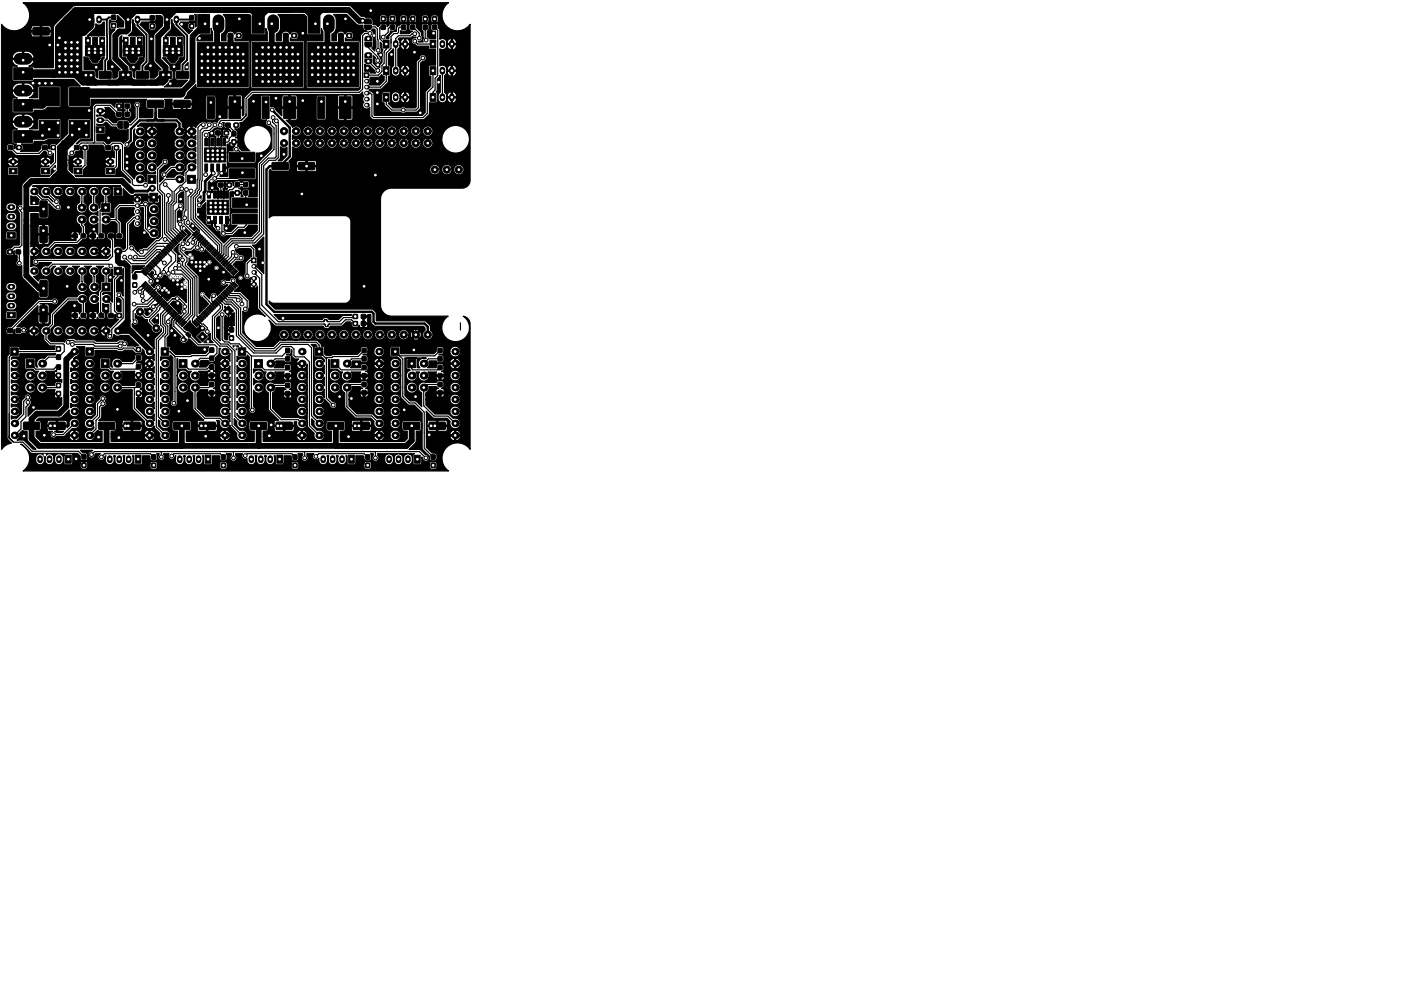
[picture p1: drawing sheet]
<svg xmlns="http://www.w3.org/2000/svg" width="297mm" height="210mm" viewBox="0 0 297 210" stroke-linecap="round" stroke-linejoin="round" font-family="sans-serif">
<g fill="#000" stroke="#000" stroke-width=".21">
<path d="M2.9 14.4h4v2.5h-4zM7 5.9h3.3l.1 .2v1.2l-.2 .1h-3.1l-.1-.2zM12.4 5.9h3.3l.1 .2v1.2l-.2 .1h-3.1l-.1-.2zM18.1 10.4h1.5v1.5h-1.5zM18.1 9.6h1.5v1.6h-1.5zM18.4 3.3h1.2v1.7h-1.2zM19.7 9.6h.8l.7 1h-2.2zM18.2 7.9h.9v1.5h-.9zM19.4 10.4h1.5v1.5h-1.5zM19.4 9.6h1.5v1.6h-1.5zM17.5 15.2l2.4-.1 .1 .2v1.3l-.3 .1h-2.2l-.1-.3zM19.6 7.9h1v1.8h-1z"/>
<path d="M20.7 10.4h1.5v1.5h-1.5zM20.7 9.6h1.5v1.6h-1.5zM19 10.6h2.2v1.8h-2.2zM19 12.4h2.2l-.6 .8h-1zM21.1 7.9h1v1.5h-1zM21.1 15.2l2.4-.1 .1 .2v1.3l-.3 .1h-2.2l-.1-.3zM23.7 3.2l.8 .1v.9l-.8-.1zM23.7 5h.8v.9h-.8zM26.1 10.4h1.5v1.5h-1.5zM26.1 9.6h1.5v1.6h-1.5zM26.5 3.3h1.2v1.7h-1.2zM27.8 9.6h.8l.6 1h-2.2z"/>
<path d="M26.2 7.9h1v1.5h-1zM27.4 10.4h1.5v1.5h-1.5zM27.4 9.6h1.5v1.6h-1.5zM25.4 15.2l2.4-.1 .1 .2v1.3l-.3 .1h-2.2l-.1-.3zM27.6 7.9h1v1.8h-1zM28.7 10.4h1.5v1.5h-1.5zM28.7 9.6h1.5v1.6h-1.5zM27 10.6h2.2v1.8h-2.2zM27 12.4h2.2l-.6 .8h-1zM29.2 7.9h1v1.5h-1zM29 15.2l2.4-.1 .1 .2v1.3l-.3 .1h-2.2l-.1-.3zM31.9 5.1h.8v.9h-.8z"/>
<path d="M31.9 3.3l.8 .1v.9l-.8-.1zM34.6 10.4h1.5v1.5h-1.5zM34.6 9.6h1.5v1.6h-1.5zM34.8 3.3h1.2v1.7h-1.2zM36.3 9.6h.7l.7 1h-2.1zM34.6 7.9h1v1.5h-1zM35.9 10.4h1.5v1.5h-1.5zM35.9 9.6h1.5v1.6h-1.5zM33.9 15.2l2.4-.1 .1 .2v1.3l-.2 .1h-2.3l-.1-.3zM36.2 7.9h1v1.8h-1zM37.2 10.4h1.5v1.5h-1.5zM37.2 9.6h1.5v1.6h-1.5z"/>
<path d="M35.6 10.6h2.1v1.8h-2.1zM35.6 12.4h2.1l-.5 .8h-1zM37.6 7.9h1v1.5h-1zM37.5 15.2l2.4-.1 .1 .2v1.3l-.3 .1h-2.2l-.1-.3zM40.2 3.3h.9l-.1 .9h-.8zM40.2 5.1h.9l-.1 .9h-.8zM42 15.1h1.6v1.5h-1.6zM42 13.6h1.6v1.6h-1.6zM42 12.2h1.6v1.5h-1.6zM42 10.7h1.6v1.6h-1.6zM41.9 3h2.5v4h-2.5zM43.3 16.5h1.5v1.6h-1.5z"/>
<path d="M43.3 15.1h1.5v1.5h-1.5zM43.3 13.6h1.5v1.6h-1.5zM43.3 12.2h1.5v1.5h-1.5zM43.3 10.7h1.5v1.6h-1.5zM43.3 9.3h1.5v1.5h-1.5zM44.6 16.5h1.5v1.6h-1.5zM44.6 15.1h1.5v1.5h-1.5zM44.6 13.6h1.5v1.6h-1.5zM44.6 12.2h1.5v1.5h-1.5zM44.6 10.7h1.5v1.6h-1.5zM44.6 9.3h1.5v1.5h-1.5zM45.9 16.5h1.5v1.6h-1.5z"/>
<path d="M45.9 15.1h1.5v1.5h-1.5zM45.9 13.6h1.5v1.6h-1.5zM45.9 12.2h1.5v1.5h-1.5zM45.9 10.7h1.5v1.6h-1.5zM45.9 9.3h1.5v1.5h-1.5zM47.1 16.5h1.5v1.6h-1.5zM47.1 15.1h1.5v1.5h-1.5zM47.1 13.6h1.5v1.6h-1.5zM47.1 12.2h1.5v1.5h-1.5zM47.1 10.7h1.5v1.6h-1.5zM47.1 9.3h1.5v1.5h-1.5zM48.4 7.1h.9v.8l-.9 .1z"/>
<path d="M48.4 16.5h1.5v1.6h-1.5zM48.4 15.1h1.5v1.5h-1.5zM48.4 13.6h1.5v1.6h-1.5zM48.4 12.2h1.5v1.5h-1.5zM48.4 10.7h1.5v1.6h-1.5zM48.4 9.3h1.5v1.5h-1.5zM50.2 7.1h.9v.8l-.9 .1zM49.7 16.5h1.5v1.6h-1.5zM49.7 15.1h1.5v1.5h-1.5zM49.7 13.6h1.5v1.6h-1.5zM49.7 12.2h1.5v1.5h-1.5zM49.7 10.7h1.5v1.6h-1.5z"/>
<path d="M49.7 9.3h1.5v1.5h-1.5zM50.8 15.1h1.5v1.5h-1.5zM50.8 13.6h1.5v1.6h-1.5zM50.8 12.2h1.5v1.5h-1.5zM50.8 10.7h1.5v1.6h-1.5zM41.9 9h10.7v9.4h-10.7zM53.6 15.1h1.6v1.5h-1.6zM53.6 13.6h1.6v1.6h-1.6zM53.6 12.2h1.6v1.5h-1.6zM53.6 10.7h1.6v1.6h-1.6zM53.5 3h2.5v4h-2.5zM54.9 16.5h1.5v1.6h-1.5z"/>
<path d="M54.9 15.1h1.5v1.5h-1.5zM54.9 13.6h1.5v1.6h-1.5zM54.9 12.2h1.5v1.5h-1.5zM54.9 10.7h1.5v1.6h-1.5zM54.9 9.3h1.5v1.5h-1.5zM56.2 16.5h1.5v1.6h-1.5zM56.2 15.1h1.5v1.5h-1.5zM56.2 13.6h1.5v1.6h-1.5zM56.2 12.2h1.5v1.5h-1.5zM56.2 10.7h1.5v1.6h-1.5zM56.2 9.3h1.5v1.5h-1.5zM57.5 16.5h1.5v1.6h-1.5z"/>
<path d="M57.5 15.1h1.5v1.5h-1.5zM57.5 13.6h1.5v1.6h-1.5zM57.5 12.2h1.5v1.5h-1.5zM57.5 10.7h1.5v1.6h-1.5zM57.5 9.3h1.5v1.5h-1.5zM58.7 16.5h1.5v1.6h-1.5zM58.7 15.1h1.5v1.5h-1.5zM58.7 13.6h1.5v1.6h-1.5zM58.7 12.2h1.5v1.5h-1.5zM58.7 10.7h1.5v1.6h-1.5zM58.7 9.3h1.5v1.5h-1.5zM60.1 7.1h.9l.1 .8-.9 .1z"/>
<path d="M60 16.5h1.5v1.6h-1.5zM60 15.1h1.5v1.5h-1.5zM60 13.6h1.5v1.6h-1.5zM60 12.2h1.5v1.5h-1.5zM60 10.7h1.5v1.6h-1.5zM60 9.3h1.5v1.5h-1.5zM61.9 7.1h.9v.8l-.9 .1zM61.3 16.5h1.5v1.6h-1.5zM61.3 15.1h1.5v1.5h-1.5zM61.3 13.6h1.5v1.6h-1.5zM61.3 12.2h1.5v1.5h-1.5zM61.3 10.7h1.5v1.6h-1.5z"/>
<path d="M61.3 9.3h1.5v1.5h-1.5zM62.4 15.1h1.5v1.5h-1.5zM62.4 13.6h1.5v1.6h-1.5zM62.4 12.2h1.5v1.5h-1.5zM62.4 10.7h1.5v1.6h-1.5zM53.4 9h10.9v9.4h-10.9zM65.4 15.1h1.6v1.5h-1.6zM65.4 13.6h1.6v1.6h-1.6zM65.4 12.2h1.6v1.5h-1.6zM65.4 10.7h1.6v1.6h-1.6zM65.3 3h2.5v4h-2.5zM66.7 16.5h1.5v1.6h-1.5z"/>
<path d="M66.7 15.1h1.5v1.5h-1.5zM66.7 13.6h1.5v1.6h-1.5zM66.7 12.2h1.5v1.5h-1.5zM66.7 10.7h1.5v1.6h-1.5zM66.7 9.3h1.5v1.5h-1.5zM68 16.5h1.5v1.6h-1.5zM68 15.1h1.5v1.5h-1.5zM68 13.6h1.5v1.6h-1.5zM68 12.2h1.5v1.5h-1.5zM68 10.7h1.5v1.6h-1.5zM68 9.3h1.5v1.5h-1.5zM69.3 16.5h1.5v1.6h-1.5z"/>
<path d="M69.3 15.1h1.5v1.5h-1.5zM69.3 13.6h1.5v1.6h-1.5zM69.3 12.2h1.5v1.5h-1.5zM69.3 10.7h1.5v1.6h-1.5zM69.3 9.3h1.5v1.5h-1.5zM70.5 16.5h1.5v1.6h-1.5zM70.5 15.1h1.5v1.5h-1.5zM70.5 13.6h1.5v1.6h-1.5zM70.5 12.2h1.5v1.5h-1.5zM70.5 10.7h1.5v1.6h-1.5zM70.5 9.3h1.5v1.5h-1.5zM71.8 7.1h.9v.8l-.9 .1z"/>
<path d="M71.8 16.5h1.5v1.6h-1.5zM71.8 15.1h1.5v1.5h-1.5zM71.8 13.6h1.5v1.6h-1.5zM71.8 12.2h1.5v1.5h-1.5zM71.8 10.7h1.5v1.6h-1.5zM71.8 9.3h1.5v1.5h-1.5zM73.6 7.1h.9v.8l-.9 .1zM73.1 16.5h1.5v1.6h-1.5zM73.1 15.1h1.5v1.5h-1.5zM73.1 13.6h1.5v1.6h-1.5zM73.1 12.2h1.5v1.5h-1.5zM73.1 10.7h1.5v1.6h-1.5z"/>
<path d="M73.1 9.3h1.5v1.5h-1.5zM74.2 15.1h1.5v1.5h-1.5zM74.2 13.6h1.5v1.6h-1.5zM74.2 12.2h1.5v1.5h-1.5zM74.2 10.7h1.5v1.6h-1.5zM65.3 9h10.7v9.4h-10.7zM77.2 15.4h1v1h-1zM77.4 4.1l.3-.1 .8 .1 .2 .3v.6h-1.4zM77.5 11.3l.3-.1 .8 .1 .2 .3v.6h-1.4zM77.5 7.9l.3-.2 .8 .1 .2 .3v.6h-1.4zM77.3 5.3h1.4v.7l-.3 .3h-.9l-.2-.4zM77.4 12.5h1.4v.7l-.3 .3h-.9l-.2-.4z"/>
<path d="M77.4 9h1.4v.7l-.3 .3h-.9l-.2-.4zM81.3 14.1h1.2v1.7h-1.2zM81.3 8.5h1.2v1.7h-1.2zM80.9 3.5l.8 .1v.9l-.9-.1zM80.9 5.3h.8v.9h-.9zM82.8 3.5l.8 .1v.9l-.8-.1zM82.8 5.3h.8v.9h-.8zM85.2 3.6h.8l-.1 .9h-.8zM85.2 5.3h.8l-.1 .9h-.8zM87.1 3.6h.8v.9h-.8zM87.1 5.3h.8v.9h-.8zM89.7 3.6h.9l-.1 .9h-.8z"/>
<path d="M89.7 5.3h.9l-.1 .9h-.8zM91.2 14.1h1.2v1.7h-1.2zM91.2 8.5h1.2v1.7h-1.2zM91.7 3.6h.9l-.1 .9h-.8zM91.7 5.3h.9l-.1 .9h-.8zM1.8 30.9h.9v.8h-.9zM2.9 21.1h4v2.5h-4zM2.9 27.7h4v2.5h-4zM1.9 35.7h1.7v1.2h-1.7zM3.6 30.9h.9v.8h-.9zM8.3 25.5h4.3v3.8h-4.3zM8.3 18.6h4.3v3.8h-4.3z"/>
<path d="M9.1 30.9h.9v.8h-.9zM8.8 35.7h1.7v1.2h-1.7zM10.8 30.9h.9v.8h-.9zM14.7 25.5h4.3v3.8h-4.3zM14.7 18.6h4.3v3.8h-4.3zM15.8 30.9h.9v.8h-.9zM15.7 35.7h1.7v1.2h-1.7zM17.6 30.9h.9v.8h-.9zM20.4 26.9h1.7v1.2h-1.7zM22.5 30.9h.9v.8l-.9 .1zM24.2 39.8h1.6v1.6h-1.6zM22.6 35.7h1.6v1.2h-1.6z"/>
<path d="M24.2 30.9h.9l.1 .8-1 .1zM25.1 25.9l.8-.2v1.5h-.6l-.3-.2v-.8zM24.8 23.8h.9v.8l-.9 .1zM24.8 22.1h.9v.8h-.9zM26.2 25.7l.7 .1 .3 .2v.9l-.2 .3h-.8zM26.5 23.8h.9v.8l-.9 .1zM26.5 22.1h.9v.8h-.9zM31.3 37.2h1.7v1.7h-1.7zM31.3 21.3h3.3l.1 .2v1.2l-.2 .1h-3.1l-.1-.2zM36.9 21.3h3.3l.1 .2v1.2l-.2 .1h-3.1l-.1-.2zM39.7 37.2h1.8v1.7h-1.8zM43.4 34.8h.6v1.5h-.6z"/>
<path d="M43.4 29.4h.6v1.5h-.6zM43.3 33.2h1.5v1.2h-1.5zM43.3 32.3h1.5v1.2h-1.5zM43.3 31.4h1.5v1.2h-1.5zM44.7 34.8h.6v1.5h-.6zM44.7 29.4h.6v1.5h-.6zM44 20.5h1.5v4.6h-1.5zM44.4 33.2h1.5v1.2h-1.5zM44.4 31.4h1.5v1.2h-1.5zM44.4 32.3h1.5v1.2h-1.5zM45.8 27.8h.9v.8h-.9zM46 34.8h.6v1.5h-.6z"/>
<path d="M46 29.4h.6v1.5h-.6zM45.4 33.2h1.5v1.2h-1.5zM45.4 31.4h1.5v1.2h-1.5zM45.4 32.3h1.5v1.2h-1.5zM46.4 38.8h.9v.8l-.9 .1zM47.2 34.8h.6v1.5h-.6zM47.2 29.4h.6v1.5h-.6zM46.4 33.2h1.5v1.2h-1.5zM46.4 31.4h1.5v1.2h-1.5zM46.4 32.3h1.5v1.2h-1.5zM47.5 27.8h.9v.8h-.9zM47.9 26.1h.9v.8l-.9 .1z"/>
<path d="M48.1 38.8h.9v.8l-.9 .1zM49.2 29.7h.8v.9h-.8zM49.2 27.9h.8v.9h-.8zM49.6 26.1h.9v.8l-.9 .1zM49.9 38.7h.8v.9h-.8zM48.5 20.5h2.5v4.6h-2.5zM51.7 38.7h.8v.9h-.8zM48.7 35.8h5.2v2h-5.2zM48.7 32.3h5.2v2h-5.2zM55.6 20.5h1.5v4.6h-1.5zM57.7 34.5h3.3l.1 .2v1.2l-.2 .1h-3.1l-.1-.2zM60.1 20.5h2.5v4.6h-2.5z"/>
<path d="M63.3 34.5h3.3l.1 .2v1.2l-.2 .1h-3.1l-.1-.2zM67.4 20.5h1.5v4.6h-1.5zM71.9 20.5h2.5v4.6h-2.5zM81.3 19.8h1.2v1.7h-1.2zM91.2 19.8h1.2v1.7h-1.2zM1.7 53h.9v.8l-.9 .1zM1.6 49.4h1.6v1.2h-1.6zM3.4 53h.9v.8l-.9 .1zM8.5 59.5l1.3-.1 .2 .2v3.1l-.1 .2h-1.2l-.2-.1zM8.5 42.7l1.3-.1 .2 .2v3l-.1 .3h-1.2l-.2-.2zM8.5 48.1l1.3-.1 .2 .2v3l-.1 .3h-1.2l-.2-.2zM15.5 49.6h.9v.8l-.9 .1z"/>
<path d="M17.2 49.6h.9v.8l-.9 .1zM19.3 49.6h.9v.8l-.9 .1zM21.5 43.2h1.7v1.7h-1.7zM21 49.6h.9v.8l-.9 .1zM23.1 49.6h.9v.8l-.9 .1zM24.2 56.7h1.6v1.6h-1.6zM24.8 49.6h.9v.8l-.9 .1zM28.6 41.8h1v1h-1zM28.2 60h.8v.9h-.8zM28.2 58.3h.8v.9h-.8zM29.9 57.6l.2-.2 1 .9-.2 .2zM30.3 57.2l.2-.2 .9 .9-.2 .2z"/>
<path d="M30.6 56.9l.3-.3 .9 1-.2 .2zM31.2 56.3l.9 .9-.2 .2-.9-.9zM31.6 55.9l.9 1-.2 .2-1-.9zM31.9 55.6l.9 .9-.2 .2-.9-.9zM31.7 41h1.8v1.7h-1.8zM32.1 55.4l.2-.2 .9 1-.2 .2zM32.4 55.1l.2-.2 .9 .9-.2 .2zM33 54.5l.9 .9-.2 .3-.9-1zM33.3 54.2l.9 .9-.2 .2-.9-.9zM33.7 53.8l.9 .9-.2 .2-.9-.9zM33.8 53.7l.2-.2 1 .9-.3 .2zM34.2 53.3l.2-.2 .9 .9-.2 .2z"/>
<path d="M34.5 53l.2-.2 1 .9-.3 .2zM35.1 52.4l.9 .9-.2 .2-.9-.9zM35.4 52.1l1 .9-.2 .2-1-.9zM35.8 51.7l.9 .9-.2 .2-.9-.9zM35.9 51.6l.3-.3 .9 1-.2 .2zM36.3 51.2l.2-.2 .9 .9-.2 .2zM36.7 50.8l.2-.2 .9 1-.2 .2zM37.2 50.3l.9 .9-.2 .2-.9-.9zM37.6 49.9l.9 .9-.2 .3-.9-1zM37.9 49.6l.9 .9-.2 .2-.9-.9zM38.1 49.4l.2-.2 .9 .9-.2 .3zM38.4 49.1l.2-.2 1 .9-.3 .2z"/>
<path d="M40.8 49.8l.9-.9 .2 .2-.9 .9zM41.1 50.1l1-.9 .2 .2-1 1zM42.4 49.6l.2 .2-.9 .9-.2-.2zM41.8 50.8l1-.9 .2 .2-.9 1zM42.2 51.2l.9-.9 .2 .2-.9 .9zM43.5 50.6l.2 .2-.9 1-.3-.2zM43.8 51l.2 .2-.9 .9-.2-.2zM43.3 52.3l.9-1 .2 .3-.9 .9zM43.6 52.6l.9-.9 .2 .2-.9 .9zM44 53l.9-.9 .2 .2-.9 .9zM45.2 52.4l.2 .2-.9 .9-.2-.2zM44 45.9h.6v1.5h-.6z"/>
<path d="M44 40.5h.6v1.5h-.6zM45.6 52.8l.2 .2-.9 .9-.2-.2zM45 54l.9-.9 .3 .2-1 .9zM45.4 54.4l.9-.9 .2 .2-.9 .9zM43.9 44.3h1.5v1.2h-1.5zM43.9 43.4h1.5v1.2h-1.5zM43.9 42.5h1.5v1.2h-1.5zM45.7 54.7l1-.9 .2 .2-1 .9zM45.3 45.9h.6v1.5h-.6zM45.3 40.5h.6v1.5h-.6zM47 54.2l.2 .2-.9 .9-.2-.2zM47.4 54.5l.2 .2-.9 1-.3-.3z"/>
<path d="M45 44.3h1.5v1.2h-1.5zM45 42.5h1.5v1.2h-1.5zM45 43.4h1.5v1.2h-1.5zM46.8 55.8l.9-.9 .2 .2-.9 .9zM47.1 56.2l1-1 .2 .2-.9 1zM46.6 45.9h.6v1.5h-.6zM46.6 40.5h.6v1.5h-.6zM46 44.3h1.5v1.2h-1.5zM46 42.5h1.5v1.2h-1.5zM46 43.4h1.5v1.2h-1.5zM48.4 55.6l.2 .2-.9 .9-.2-.2zM47.9 56.9l.9-1 .2 .3-.9 .9z"/>
<path d="M48.2 57.2l.9-.9 .2 .2-.9 .9zM47.8 45.9h.6v1.5h-.6zM47.8 40.5h.6v1.5h-.6zM47 44.3h1.5v1.2h-1.5zM47 42.5h1.5v1.2h-1.5zM47 43.4h1.5v1.2h-1.5zM48.6 57.6l.9-1 .2 .3-.9 .9zM49.8 57l.2 .2-.9 .9-.2-.2zM49.5 59.7l.9 .9-.2 .2-.9-.9zM50.2 57.4l.2 .2-.9 .9-.2-.2zM49.9 40.5h.8v.9h-.8zM51.7 40.5h.8v.9h-.8z"/>
<path d="M53.3 54.7h1v1h-1zM49.3 45.5h5.2v2h-5.2zM49.3 42h5.2v2h-5.2zM2.3 73.8h1.6v1.6h-1.6zM1.7 69.7h.9v.8l-.9 .1zM1.6 66.3h1.6v1.2h-1.6zM3.4 69.7h.9v.8l-.9 .1zM5.6 76.3h1.6v1.7h-1.6zM8.5 64.9l1.3-.1 .2 .2v3.1l-.1 .2h-1.2l-.2-.1zM12 73.6h.8v.9h-.8zM12 75.3h.8v.9h-.8zM12 77.4l.8 .1v.9l-.8-.1z"/>
<path d="M12 79.2h.8v.9h-.8zM15.5 66.5h.9v.8l-.9 .1zM17.2 66.5h.9v.8l-.9 .1zM18.2 73.8h1.6v1.6h-1.6zM19.3 66.5h.9v.8l-.9 .1zM21.4 76.3h1.7v1.7h-1.7zM21.6 60h1.7v1.7h-1.7zM21 66.5h.9v.8l-.9 .1zM23.1 66.5h.9v.8l-.9 .1zM24.8 66.5h.9v.8l-.9 .1zM28.9 79.1h.9l-.1 .9h-.8zM28.9 77.4h.9l-.1 .9h-.8z"/>
<path d="M28.9 73.7h.9l-.1 .9h-.8zM28.9 75.5h.9l-.1 .9h-.8zM30.9 59.7l.2 .2-1 .9-.2-.2zM31.2 60.1l.2 .2-.9 .9-.2-.2zM30.6 61.3l1-.9 .2 .2-.9 1zM31 61.7l.9-.9 .2 .2-.9 .9zM31.3 62l1-.9 .2 .2-.9 1zM32.6 61.5l.2 .2-.9 .9-.2-.2zM33 61.8l.2 .2-.9 1-.2-.2zM32.4 63.1l.9-.9 .2 .2-.9 .9zM32.8 63.5l.9-1 .2 .3-.9 .9zM33.1 63.8l.9-.9 .2 .2-.9 .9z"/>
<path d="M34.4 63.3l.2 .2-.9 .9-.2-.2zM34.7 63.6l.3 .2-1 .9-.2-.2zM34.2 64.9l.9-.9 .2 .2-.9 .9zM34.2 73.8h1.6v1.6h-1.6zM34.5 65.2l.9-.9 .3 .2-1 .9zM34.9 65.6l.9-.9 .2 .2-.9 .9zM36.2 65l.2 .2-1 1-.2-.3zM36.5 65.4l.2 .2-.9 .9-.2-.2zM35.9 66.6l1-.9 .2 .2-.9 1zM37.2 66.1l.2 .2-.9 .9-.2-.2zM37.6 66.4l.2 .2-.9 1-.2-.2zM37 67.7l.9-.9 .2 .2-.9 .9z"/>
<path d="M37.4 68.1l.9-1 .2 .3-.9 .9zM37.7 68.4l.9-.9 .2 .2-.9 .9zM37.9 76.3h1.7v1.7h-1.7zM39 67.8l.2 .3-.9 .9-.2-.2zM39.3 68.2l.3 .2-1 .9-.2-.2zM38.4 71.8l.5-.4 .7 .7-.4 .4zM39.8 70.5l.7 .7-.4 .4-.7-.7zM40.8 68.4l.2-.2 .9 .9-.2 .2zM41.3 67.8l1 1-.2 .2-1-.9zM41.5 67.7l.2-.2 .9 .9-.2 .2zM41.8 67.4l.3-.3 .9 1-.2 .2zM42.2 67l.2-.2 .9 .9-.2 .2z"/>
<path d="M42.5 66.6l.3-.2 .9 1-.2 .2zM43.1 66.1l.9 .9-.2 .2-.9-.9zM42.9 70.4l1.1 1.1-1.1 1-1-1zM43.5 65.7l.9 .9-.2 .3-.9-1zM43.8 65.4l.9 .9-.2 .2-.9-.9zM44 65.2l.2-.2 .9 .9-.2 .3zM44.3 64.9l.2-.2 .9 .9-.2 .2zM44.7 64.5l.2-.2 .9 .9-.2 .2zM45 64.2l.2-.2 1 .9-.3 .2zM44.5 79.2h.8v.9h-.8zM44.5 77.4h.8v.9h-.8zM44.5 75.6h.8v.9h-.8z"/>
<path d="M44.5 73.8h.8v.9h-.8zM45.4 63.8l.2-.2 .9 .9-.2 .2zM45.7 63.5l.2-.2 1 .9-.2 .2zM46.1 63.1l.2-.2 .9 .9-.2 .2zM46.4 62.8l.3-.3 .9 1-.2 .2zM46.8 62.4l.2-.2 .9 .9-.2 .2zM47.4 61.8l.9 1-.2 .2-1-1zM47.5 61.7l.2-.2 .9 .9-.2 .2zM47.9 61.3l.2-.2 .9 .9-.2 .3zM48.2 61l.2-.2 .9 .9-.2 .2zM48.4 64.9l1.1 1.1-1.1 1-1-1zM48.6 60.6l.2-.2 .9 .9-.2 .3z"/>
<path d="M49.1 60.1l.9 .9-.2 .2-.9-.9zM48.7 71.3h.8v.9h-.8zM48.7 69.5h.8v.9h-.8zM50.5 73.8h1.6v1.6h-1.6zM54 76.3h1.6v1.7h-1.6zM60.6 79.3h.8v.9h-.8zM60.6 77.5h.8v.9h-.8zM60.6 75.7h.8v.9h-.8zM60.6 73.9h.8v.9h-.8zM66.9 73.8h1.6v1.6h-1.6zM70.1 76.3h1.7v1.7h-1.7zM74.9 68.2h.9v.8l-.9 .1z"/>
<path d="M74.9 66.7h.9v.8l-.9 .1zM76.6 68.2h.9v.8l-.9 .1zM76.6 66.7h.9v.8l-.9 .1zM76.8 79.3h.8v.9h-.8zM76.8 77.5h.8v.9h-.8zM76.8 73.9h.8v.9h-.8zM76.8 75.7h.8v.9h-.8zM83 73.8h1.6v1.6h-1.6zM86.4 76.3h1.7v1.7h-1.7zM92.9 77.5h.8v.9h-.8zM92.9 79.3h.8v.9h-.8zM92.9 75.7h.8v.9h-.8z"/>
<path d="M92.9 73.9h.8v.9h-.8zM5 89.6h3.3l.1 .2v1.2l-.2 .1h-3.1l-.1-.2zM12 81.3h.8v.9h-.8zM12 83.1h.8v.9h-.8zM10.4 89.6h3.3l.1 .2v1.2l-.2 .1h-3.1l-.1-.2zM13.9 96.6h1.2v1.7h-1.2zM17.4 96.5h.8v.9h-.8zM17.4 98.2h.8v.9h-.8zM20.9 89.6h3.3l.1 .2v1.2l-.2 .1h-3.1l-.1-.2zM26.3 89.6h3.3l.1 .2v1.2l-.2 .1h-3.1l-.1-.2zM28.9 83h.9l-.1 .9h-.8zM28.9 81.2l.9 .1-.1 .9-.8-.1z"/>
<path d="M28.7 96.6h1.2v1.7h-1.2zM32.2 96.5h.8v.9h-.8zM32.2 98.3h.8v.9h-.8zM36.9 89.6h3.2l.2 .2v1.2l-.3 .1h-3l-.2-.2zM43.5 96.6h1.2v1.7h-1.2zM44.5 81.1h.8v.9h-.8zM44.5 82.9h.8v.9h-.8zM42.3 89.6h3.2l.2 .2v1.2l-.3 .1h-3l-.2-.2zM47 98.3h.8v.9h-.9zM47 96.5h.8v.9h-.9zM53.2 89.6h3.2l.2 .2v1.2l-.3 .1h-3l-.2-.2zM58.7 96.6h1.2v1.7h-1.2z"/>
<path d="M60.6 83.1h.8v.9h-.8zM60.6 81.3h.8v.9h-.8zM58.6 89.6h3.2l.2 .2v1.2l-.3 .1h-3l-.2-.2zM62.1 96.5h.9l-.1 .9h-.8zM62.1 98.3h.9l-.1 .9h-.8zM69.5 89.6h3.3l.1 .2v1.2l-.2 .1h-3.1l-.1-.2zM73.9 96.6h1.2v1.7h-1.2zM76.8 81.1h.8v.9h-.8zM76.8 82.9h.8v.9h-.8zM74.9 89.6h3.3l.1 .2v1.2l-.2 .1h-3.1l-.1-.2zM77.6 98.3h.8l-.1 .9h-.8zM77.6 96.5h.8l-.1 .9h-.8z"/>
<path d="M85.6 89.6h3.3l.1 .2v1.2l-.2 .1h-3.1l-.1-.2zM87.9 96.6h1.2v1.7h-1.2zM91.4 98.3h.9l-.1 .9h-.8zM91.4 96.5h.9l-.1 .9h-.8zM92.9 81.1h.8v.9h-.8zM92.9 82.9h.8v.9h-.8zM91 89.6h3.3l.1 .2v1.2l-.2 .1h-3.1l-.1-.2z"/>
<circle cx="7" cy="17.6" r=".25"/>
<circle cx="8.4" cy="17.7" r=".25"/>
<circle cx="9.6" cy="17.7" r=".25"/>
<circle cx="10.5" cy="9.5" r=".4"/>
<circle cx="11" cy="17.7" r=".25"/>
<circle cx="12.3" cy="9.5" r=".4"/>
<circle cx="12.6" cy="8" r=".25"/>
<circle cx="12.6" cy="11.5" r=".25"/>
<circle cx="12.6" cy="12.8" r=".25"/>
<circle cx="12.6" cy="15.3" r=".25"/>
<circle cx="12.6" cy="14.1" r=".25"/>
<circle cx="13.9" cy="12.8" r=".25"/>
<circle cx="13.9" cy="15.3" r=".25"/>
<circle cx="13.9" cy="9" r=".25"/>
<circle cx="13.9" cy="10.3" r=".25"/>
<circle cx="13.9" cy="14.1" r=".25"/>
<circle cx="13.9" cy="11.5" r=".25"/>
<circle cx="15.2" cy="12.8" r=".25"/>
<circle cx="15.2" cy="10.3" r=".25"/>
<circle cx="15.2" cy="14.1" r=".25"/>
<circle cx="15.2" cy="11.5" r=".25"/>
<circle cx="15.2" cy="15.3" r=".25"/>
<circle cx="15.2" cy="9" r=".25"/>
<circle cx="16.4" cy="15.3" r=".25"/>
<circle cx="16.4" cy="9" r=".25"/>
<circle cx="16.4" cy="11.5" r=".25"/>
<circle cx="16.4" cy="12.8" r=".25"/>
<circle cx="16.4" cy="10.3" r=".25"/>
<circle cx="16.4" cy="14.1" r=".25"/>
<circle cx="18.2" cy="15.9" r=".4"/>
<circle cx="18.7" cy="8.6" r=".4"/>
<circle cx="19.3" cy="15.9" r=".4"/>
<circle cx="20.4" cy="14.2" r=".25"/>
<circle cx="21.7" cy="8.6" r=".4"/>
<circle cx="23.8" cy="14.1" r=".25"/>
<circle cx="24.1" cy="5.5" r=".4"/>
<circle cx="26.1" cy="15.9" r=".4"/>
<circle cx="26.7" cy="8.5" r=".4"/>
<circle cx="27.2" cy="15.9" r=".4"/>
<circle cx="28.3" cy="14.2" r=".25"/>
<circle cx="29.6" cy="8.4" r=".4"/>
<circle cx="31.9" cy="13.9" r=".25"/>
<circle cx="32.1" cy="8.2" r=".25"/>
<circle cx="32.3" cy="5.5" r=".4"/>
<circle cx="34.6" cy="15.9" r=".4"/>
<circle cx="35.2" cy="8.6" r=".4"/>
<circle cx="35.8" cy="15.9" r=".4"/>
<circle cx="36.1" cy="17.7" r=".25"/>
<circle cx="36.9" cy="14.1" r=".25"/>
<circle cx="38.2" cy="8.6" r=".4"/>
<circle cx="38.5" cy="5.1" r=".25"/>
<circle cx="39.6" cy="14.2" r=".25"/>
<circle cx="40.7" cy="5.5" r=".4"/>
<circle cx="42.3" cy="8.1" r=".4"/>
<circle cx="50.6" cy="7.5" r=".4"/>
<circle cx="50.7" cy="4" r=".4"/>
<circle cx="62.4" cy="7.5" r=".4"/>
<circle cx="64.2" cy="7" r=".4"/>
<circle cx="73.3" cy="4" r=".25"/>
<circle cx="74" cy="7.5" r=".4"/>
<circle cx="76.9" cy="4.4" r=".4"/>
<circle cx="77.9" cy="14.4" r=".4"/>
<circle cx="78.1" cy="11.7" r=".4"/>
<circle cx="78.1" cy="8.2" r=".4"/>
<circle cx="78.1" cy="13" r=".4"/>
<circle cx="78.4" cy="7.1" r=".4"/>
<circle cx="78.6" cy="2.2" r=".25"/>
<circle cx="79.3" cy="7.5" r=".25"/>
<circle cx="80" cy="17.2" r=".25"/>
<circle cx="80" cy="19.6" r=".4"/>
<circle cx="80.1" cy="13.7" r=".25"/>
<circle cx="80.1" cy="12.8" r=".4"/>
<circle cx="80.1" cy="14.9" r=".4"/>
<circle cx="80.2" cy="10.7" r=".4"/>
<circle cx="80.7" cy="11.6" r=".4"/>
<circle cx="81.3" cy="7.9" r=".4"/>
<circle cx="81.3" cy="4" r=".4"/>
<circle cx="83" cy="11.5" r=".25"/>
<circle cx="83.2" cy="4" r=".4"/>
<circle cx="85.6" cy="4" r=".4"/>
<circle cx="87.5" cy="4" r=".4"/>
<circle cx="87.9" cy="11.1" r=".25"/>
<circle cx="87.9" cy="7.2" r=".4"/>
<circle cx="87.9" cy="8.7" r=".4"/>
<circle cx="88.9" cy="8.1" r=".4"/>
<circle cx="89.7" cy="12.3" r=".4"/>
<circle cx="90.2" cy="4" r=".4"/>
<circle cx="90.3" cy="8.5" r=".4"/>
<circle cx="91.9" cy="7" r=".25"/>
<circle cx="92.1" cy="4" r=".4"/>
<circle cx="93" cy="17.4" r=".25"/>
<circle cx="4" cy="31.3" r=".4"/>
<circle cx="9" cy="26.1" r=".25"/>
<circle cx="9" cy="28.7" r=".25"/>
<circle cx="10.4" cy="27.4" r=".25"/>
<circle cx="10.6" cy="32.4" r=".4"/>
<circle cx="11.3" cy="31.3" r=".4"/>
<circle cx="11.6" cy="35.8" r=".25"/>
<circle cx="12.3" cy="26" r=".25"/>
<circle cx="12.3" cy="28.7" r=".25"/>
<circle cx="15.2" cy="32.4" r=".4"/>
<circle cx="15.3" cy="28.6" r=".25"/>
<circle cx="15.3" cy="26.1" r=".25"/>
<circle cx="16.8" cy="27.4" r=".25"/>
<circle cx="18" cy="31.3" r=".4"/>
<circle cx="18.2" cy="26.1" r=".25"/>
<circle cx="18.3" cy="28.6" r=".25"/>
<circle cx="18.9" cy="23.4" r=".25"/>
<circle cx="23" cy="29.2" r=".25"/>
<circle cx="24.7" cy="31.4" r=".4"/>
<circle cx="25.2" cy="22.5" r=".4"/>
<circle cx="26.9" cy="30.6" r=".4"/>
<circle cx="26.9" cy="35.7" r=".25"/>
<circle cx="26.9" cy="33.2" r=".25"/>
<circle cx="26.9" cy="34.5" r=".25"/>
<circle cx="29.1" cy="22.2" r=".4"/>
<circle cx="30.9" cy="39.3" r=".4"/>
<circle cx="32.3" cy="39.9" r=".62"/>
<circle cx="34.8" cy="37" r=".4"/>
<circle cx="35" cy="34.3" r=".4"/>
<circle cx="35" cy="39.1" r=".4"/>
<circle cx="43.1" cy="26.4" r=".4"/>
<circle cx="43.6" cy="37" r=".4"/>
<circle cx="43.7" cy="28.6" r=".4"/>
<circle cx="44.4" cy="26.5" r=".4"/>
<circle cx="44.7" cy="21.7" r=".4"/>
<circle cx="44.8" cy="38.4" r=".25"/>
<circle cx="44.9" cy="28.2" r=".4"/>
<circle cx="45" cy="39.8" r=".25"/>
<circle cx="45.2" cy="36.7" r=".4"/>
<circle cx="45.5" cy="37.9" r=".4"/>
<circle cx="45.6" cy="26.5" r=".4"/>
<circle cx="46.6" cy="24.7" r=".4"/>
<circle cx="46.7" cy="26.5" r=".4"/>
<circle cx="47" cy="36.8" r=".4"/>
<circle cx="48" cy="28.2" r=".4"/>
<circle cx="48.6" cy="39.2" r=".4"/>
<circle cx="49.6" cy="30.1" r=".4"/>
<circle cx="49.8" cy="21.5" r=".4"/>
<circle cx="50.1" cy="26.5" r=".4"/>
<circle cx="50.1" cy="31.6" r=".4"/>
<circle cx="51.4" cy="33.6" r=".4"/>
<circle cx="51.4" cy="36.6" r=".4"/>
<circle cx="53.7" cy="39.3" r=".25"/>
<circle cx="53.7" cy="21.5" r=".4"/>
<circle cx="55.4" cy="33" r=".25"/>
<circle cx="56.4" cy="21.6" r=".4"/>
<circle cx="57" cy="26" r=".4"/>
<circle cx="57.7" cy="23.3" r=".4"/>
<circle cx="57.9" cy="24.9" r=".4"/>
<circle cx="58.5" cy="20.8" r=".4"/>
<circle cx="58.6" cy="25.6" r=".4"/>
<circle cx="60.2" cy="32.7" r=".4"/>
<circle cx="60.2" cy="30.4" r=".76"/>
<circle cx="60.2" cy="27.8" r=".76"/>
<circle cx="61.4" cy="21.5" r=".4"/>
<circle cx="62.8" cy="27.8" r=".76"/>
<circle cx="62.8" cy="30.4" r=".76"/>
<circle cx="64.2" cy="21.3" r=".4"/>
<circle cx="65" cy="35.2" r=".4"/>
<circle cx="65.3" cy="27.8" r=".76"/>
<circle cx="65.3" cy="30.4" r=".76"/>
<circle cx="67.8" cy="30.4" r=".76"/>
<circle cx="67.8" cy="27.8" r=".76"/>
<circle cx="68.1" cy="21.5" r=".4"/>
<circle cx="70.4" cy="27.8" r=".76"/>
<circle cx="70.4" cy="30.4" r=".76"/>
<circle cx="72.9" cy="27.8" r=".76"/>
<circle cx="72.9" cy="30.4" r=".76"/>
<circle cx="73.2" cy="21.5" r=".4"/>
<circle cx="75.5" cy="30.4" r=".76"/>
<circle cx="75.5" cy="27.8" r=".76"/>
<circle cx="78" cy="30.4" r=".76"/>
<circle cx="78" cy="27.8" r=".76"/>
<circle cx="79.6" cy="37.1" r=".4"/>
<circle cx="80" cy="22" r=".4"/>
<circle cx="80.5" cy="27.8" r=".76"/>
<circle cx="80.5" cy="30.4" r=".76"/>
<circle cx="83.1" cy="27.8" r=".76"/>
<circle cx="83.1" cy="30.4" r=".76"/>
<circle cx="85.5" cy="23.3" r=".4"/>
<circle cx="85.6" cy="30.4" r=".76"/>
<circle cx="85.6" cy="27.8" r=".76"/>
<circle cx="88.2" cy="27.8" r=".76"/>
<circle cx="88.2" cy="30.4" r=".76"/>
<circle cx="89.1" cy="23.9" r=".4"/>
<circle cx="90.7" cy="27.8" r=".76"/>
<circle cx="90.7" cy="30.4" r=".76"/>
<circle cx="92.2" cy="36" r=".76"/>
<circle cx="94.7" cy="36" r=".76"/>
<circle cx="97.3" cy="36" r=".76"/>
<circle cx="2.1" cy="53.4" r=".4"/>
<circle cx="4.1" cy="55.8" r=".4"/>
<circle cx="4.3" cy="44.1" r=".4"/>
<circle cx="7.2" cy="43" r=".25"/>
<circle cx="7.6" cy="55.5" r=".4"/>
<circle cx="9.2" cy="48.9" r=".4"/>
<circle cx="9.2" cy="44.3" r=".4"/>
<circle cx="12" cy="42.8" r=".4"/>
<circle cx="12.3" cy="43.9" r=".4"/>
<circle cx="14.5" cy="44" r=".4"/>
<circle cx="19.9" cy="48.6" r=".4"/>
<circle cx="23.4" cy="58.8" r=".25"/>
<circle cx="23.5" cy="56.4" r=".4"/>
<circle cx="25.8" cy="59.5" r=".4"/>
<circle cx="26.4" cy="54.5" r=".4"/>
<circle cx="27.6" cy="54.5" r=".4"/>
<circle cx="27.9" cy="52.6" r=".4"/>
<circle cx="28.7" cy="54.5" r=".4"/>
<circle cx="30" cy="53.4" r=".4"/>
<circle cx="30.6" cy="49.3" r=".25"/>
<circle cx="30.9" cy="43.3" r=".4"/>
<circle cx="31.6" cy="48.3" r=".25"/>
<circle cx="32" cy="59.7" r=".4"/>
<circle cx="33" cy="58.6" r=".4"/>
<circle cx="33.4" cy="59.5" r=".4"/>
<circle cx="34" cy="58.4" r=".4"/>
<circle cx="34.7" cy="57.7" r=".4"/>
<circle cx="34.9" cy="55.8" r=".4"/>
<circle cx="35" cy="50.8" r=".4"/>
<circle cx="35.7" cy="41.4" r=".4"/>
<circle cx="35.7" cy="58" r=".4"/>
<circle cx="36.2" cy="58.8" r=".25"/>
<circle cx="36.7" cy="57.8" r=".4"/>
<circle cx="36.7" cy="59.5" r=".25"/>
<circle cx="37.2" cy="58.8" r=".25"/>
<circle cx="37.2" cy="56.9" r=".4"/>
<circle cx="37.6" cy="59.5" r=".25"/>
<circle cx="38" cy="56.3" r=".4"/>
<circle cx="38" cy="46.5" r=".25"/>
<circle cx="38.1" cy="54.4" r=".3"/>
<circle cx="38.1" cy="58.8" r=".25"/>
<circle cx="38.2" cy="47.5" r=".4"/>
<circle cx="38.3" cy="43.6" r=".4"/>
<circle cx="38.3" cy="42.2" r=".4"/>
<circle cx="38.4" cy="44.4" r=".25"/>
<circle cx="38.5" cy="40" r=".4"/>
<circle cx="38.7" cy="55.1" r=".4"/>
<circle cx="38.8" cy="51.7" r=".4"/>
<circle cx="38.9" cy="52.9" r=".4"/>
<circle cx="39" cy="48.4" r=".25"/>
<circle cx="39.1" cy="46.2" r=".4"/>
<circle cx="39.2" cy="59.9" r=".25"/>
<circle cx="39.5" cy="40.2" r=".4"/>
<circle cx="39.8" cy="51.7" r=".4"/>
<circle cx="39.9" cy="47.2" r=".4"/>
<circle cx="40.3" cy="54.1" r=".25"/>
<circle cx="40.5" cy="40.5" r=".4"/>
<circle cx="40.7" cy="55.6" r=".25"/>
<circle cx="40.7" cy="54.7" r=".25"/>
<circle cx="40.9" cy="47.9" r=".4"/>
<circle cx="40.9" cy="51.4" r=".4"/>
<circle cx="41.6" cy="55.6" r=".25"/>
<circle cx="41.6" cy="56.5" r=".25"/>
<circle cx="41.8" cy="52.5" r=".4"/>
<circle cx="42" cy="45.5" r=".25"/>
<circle cx="42.2" cy="43.5" r=".4"/>
<circle cx="42.3" cy="42.3" r=".25"/>
<circle cx="42.5" cy="55.6" r=".25"/>
<circle cx="42.5" cy="57.4" r=".25"/>
<circle cx="42.5" cy="56.5" r=".25"/>
<circle cx="42.8" cy="52.9" r=".4"/>
<circle cx="43.4" cy="55.6" r=".25"/>
<circle cx="43.4" cy="56.5" r=".25"/>
<circle cx="43.8" cy="56.1" r=".25"/>
<circle cx="44.2" cy="46.7" r=".4"/>
<circle cx="44.2" cy="59.2" r=".4"/>
<circle cx="44.3" cy="41.1" r=".4"/>
<circle cx="44.4" cy="55.6" r=".25"/>
<circle cx="45.9" cy="56.8" r=".25"/>
<circle cx="46.2" cy="48.4" r=".4"/>
<circle cx="47.4" cy="49.5" r=".4"/>
<circle cx="47.4" cy="59.9" r=".4"/>
<circle cx="47.4" cy="57.7" r=".4"/>
<circle cx="48" cy="48.4" r=".4"/>
<circle cx="49.4" cy="53.5" r=".4"/>
<circle cx="49.4" cy="59.5" r=".4"/>
<circle cx="50.1" cy="54.3" r=".4"/>
<circle cx="50.1" cy="52.3" r=".4"/>
<circle cx="50.3" cy="40.9" r=".4"/>
<circle cx="51" cy="58.9" r=".25"/>
<circle cx="51.1" cy="54.7" r=".4"/>
<circle cx="51.9" cy="49.3" r=".4"/>
<circle cx="52.3" cy="43.4" r=".4"/>
<circle cx="52.4" cy="58.5" r=".4"/>
<circle cx="55" cy="52.8" r=".25"/>
<circle cx="55.7" cy="55.7" r=".25"/>
<circle cx="64" cy="41.1" r=".4"/>
<circle cx="5" cy="70.1" r=".4"/>
<circle cx="9.2" cy="65.7" r=".4"/>
<circle cx="9.2" cy="61.2" r=".4"/>
<circle cx="11.6" cy="63.9" r=".4"/>
<circle cx="12.4" cy="74" r=".4"/>
<circle cx="12.4" cy="79.6" r=".4"/>
<circle cx="14.3" cy="60.7" r=".4"/>
<circle cx="14.5" cy="72.6" r=".4"/>
<circle cx="15.3" cy="73.1" r=".4"/>
<circle cx="15.8" cy="64.8" r=".4"/>
<circle cx="22.5" cy="65.4" r=".4"/>
<circle cx="23.3" cy="71.3" r=".4"/>
<circle cx="25.1" cy="64.4" r=".4"/>
<circle cx="25.2" cy="62.5" r=".4"/>
<circle cx="25.3" cy="66.9" r=".4"/>
<circle cx="25.5" cy="73.4" r=".4"/>
<circle cx="26.4" cy="72.9" r=".4"/>
<circle cx="28.4" cy="64.5" r=".4"/>
<circle cx="28.6" cy="62" r=".4"/>
<circle cx="28.6" cy="60.5" r=".4"/>
<circle cx="28.6" cy="68.2" r=".4"/>
<circle cx="29.3" cy="79.6" r=".4"/>
<circle cx="29.3" cy="74.2" r=".4"/>
<circle cx="29.7" cy="66.2" r=".75"/>
<circle cx="29.7" cy="61.9" r=".4"/>
<circle cx="30.2" cy="62.8" r=".4"/>
<circle cx="30.3" cy="63.8" r=".4"/>
<circle cx="31.4" cy="71.1" r=".25"/>
<circle cx="31.7" cy="66" r=".25"/>
<circle cx="32.5" cy="65.1" r=".4"/>
<circle cx="33.1" cy="69.6" r=".75"/>
<circle cx="33.2" cy="67.4" r=".25"/>
<circle cx="33.5" cy="61" r=".4"/>
<circle cx="34.4" cy="61.6" r=".25"/>
<circle cx="34.9" cy="61.2" r=".25"/>
<circle cx="35.3" cy="61.6" r=".25"/>
<circle cx="35.7" cy="68.3" r=".4"/>
<circle cx="35.8" cy="62.1" r=".25"/>
<circle cx="36.4" cy="70.1" r=".4"/>
<circle cx="37.1" cy="71.1" r=".25"/>
<circle cx="37.6" cy="63.4" r=".4"/>
<circle cx="37.6" cy="60.4" r=".25"/>
<circle cx="37.7" cy="64.3" r=".3"/>
<circle cx="38.5" cy="61.3" r=".25"/>
<circle cx="38.5" cy="60.4" r=".25"/>
<circle cx="38.9" cy="72.1" r=".4"/>
<circle cx="39.1" cy="66.1" r=".4"/>
<circle cx="39.2" cy="65.1" r=".4"/>
<circle cx="39.2" cy="60.8" r=".25"/>
<circle cx="42.9" cy="69.6" r=".4"/>
<circle cx="42.9" cy="62.5" r=".3"/>
<circle cx="42.9" cy="71.5" r=".4"/>
<circle cx="43.4" cy="74.1" r=".25"/>
<circle cx="44" cy="70.3" r=".4"/>
<circle cx="44.1" cy="72.4" r=".25"/>
<circle cx="45.3" cy="62.7" r=".4"/>
<circle cx="46.3" cy="69.5" r=".25"/>
<circle cx="47.1" cy="66.7" r=".4"/>
<circle cx="48.2" cy="66.1" r=".4"/>
<circle cx="49.1" cy="71.8" r=".4"/>
<circle cx="49.9" cy="73.7" r=".25"/>
<circle cx="50.5" cy="63.7" r=".4"/>
<circle cx="51.3" cy="64.5" r=".4"/>
<circle cx="52" cy="65.5" r=".4"/>
<circle cx="60" cy="67.5" r=".4"/>
<circle cx="60.2" cy="71" r=".76"/>
<circle cx="62.8" cy="71" r=".76"/>
<circle cx="65.3" cy="71" r=".76"/>
<circle cx="67.8" cy="71" r=".76"/>
<circle cx="70.4" cy="71" r=".76"/>
<circle cx="72.9" cy="71" r=".76"/>
<circle cx="75.3" cy="68.6" r=".4"/>
<circle cx="75.3" cy="67.1" r=".4"/>
<circle cx="75.5" cy="71" r=".76"/>
<circle cx="75.6" cy="77.2" r=".25"/>
<circle cx="77.2" cy="60.7" r=".4"/>
<circle cx="78" cy="71" r=".76"/>
<circle cx="80.5" cy="71" r=".76"/>
<circle cx="83.1" cy="71" r=".76"/>
<circle cx="85.6" cy="71" r=".76"/>
<circle cx="87.7" cy="74.2" r=".4"/>
<circle cx="88.2" cy="71" r=".76"/>
<circle cx="90.7" cy="71" r=".76"/>
<circle cx="5.1" cy="92.5" r=".25"/>
<circle cx="5.9" cy="84.3" r=".4"/>
<circle cx="5.9" cy="85.4" r=".4"/>
<circle cx="7.1" cy="86.4" r=".25"/>
<circle cx="9.4" cy="92.3" r=".3"/>
<circle cx="9.5" cy="96.5" r=".25"/>
<circle cx="10.7" cy="90.3" r=".3"/>
<circle cx="11.4" cy="92.2" r=".4"/>
<circle cx="11.6" cy="90.3" r=".3"/>
<circle cx="12.4" cy="81.8" r=".4"/>
<circle cx="12.4" cy="83.5" r=".4"/>
<circle cx="16.2" cy="97.3" r=".25"/>
<circle cx="17.8" cy="98.7" r=".4"/>
<circle cx="19.4" cy="96.4" r=".4"/>
<circle cx="20.9" cy="92.7" r=".25"/>
<circle cx="21.5" cy="96.9" r=".4"/>
<circle cx="21.8" cy="85.6" r=".4"/>
<circle cx="21.8" cy="84.5" r=".4"/>
<circle cx="24.9" cy="86.8" r=".25"/>
<circle cx="25.2" cy="92.8" r=".25"/>
<circle cx="26.6" cy="90.3" r=".25"/>
<circle cx="27.2" cy="90.3" r=".25"/>
<circle cx="29.3" cy="83.4" r=".4"/>
<circle cx="32.6" cy="98.7" r=".4"/>
<circle cx="34.2" cy="96.9" r=".4"/>
<circle cx="36.4" cy="96.7" r=".4"/>
<circle cx="36.9" cy="85.5" r=".4"/>
<circle cx="37.9" cy="87.2" r=".25"/>
<circle cx="38.6" cy="90.3" r=".4"/>
<circle cx="39.8" cy="85" r=".25"/>
<circle cx="42.7" cy="90.3" r=".3"/>
<circle cx="43.6" cy="92.5" r=".25"/>
<circle cx="43.6" cy="90.3" r=".3"/>
<circle cx="47.4" cy="98.7" r=".4"/>
<circle cx="49.5" cy="97.1" r=".4"/>
<circle cx="52" cy="96.7" r=".4"/>
<circle cx="53.5" cy="87" r=".4"/>
<circle cx="54.9" cy="90.3" r=".4"/>
<circle cx="57.1" cy="92.4" r=".25"/>
<circle cx="57.5" cy="90.1" r=".3"/>
<circle cx="58.9" cy="90.3" r=".3"/>
<circle cx="59.6" cy="90.3" r=".3"/>
<circle cx="62.6" cy="98.7" r=".4"/>
<circle cx="64.6" cy="97.1" r=".4"/>
<circle cx="67" cy="96.8" r=".4"/>
<circle cx="70.7" cy="85.9" r=".4"/>
<circle cx="71.2" cy="90.3" r=".4"/>
<circle cx="72" cy="84.1" r=".4"/>
<circle cx="73.9" cy="92.6" r=".4"/>
<circle cx="74.5" cy="84.5" r=".4"/>
<circle cx="75.3" cy="90.3" r=".3"/>
<circle cx="76.1" cy="90.3" r=".3"/>
<circle cx="78" cy="98.7" r=".4"/>
<circle cx="79.6" cy="97.1" r=".4"/>
<circle cx="85.7" cy="86.9" r=".4"/>
<circle cx="87.3" cy="90.3" r=".4"/>
<circle cx="88.1" cy="84.1" r=".4"/>
<circle cx="90.3" cy="97.1" r=".4"/>
<circle cx="91" cy="92.2" r=".25"/>
<circle cx="91.4" cy="90.3" r=".3"/>
<circle cx="91.8" cy="98.7" r=".4"/>
<circle cx="92.2" cy="90.3" r=".3"/>
</g>
<g fill="#000">
<circle cx="77.7" cy="19.8" r=".5"/>
<circle cx="77.7" cy="18.5" r=".5"/>
<circle cx="77.7" cy="17.2" r=".5"/>
<circle cx="29.7" cy="38" r=".85"/>
<circle cx="29.7" cy="30.4" r=".85"/>
<circle cx="29.7" cy="27.9" r=".85"/>
<circle cx="29.7" cy="35.5" r=".85"/>
<circle cx="29.7" cy="33" r=".85"/>
<circle cx="32.2" cy="30.4" r=".85"/>
<circle cx="32.2" cy="27.9" r=".85"/>
<circle cx="32.2" cy="35.5" r=".85"/>
<circle cx="32.2" cy="33" r=".85"/>
<circle cx="38.1" cy="30.4" r=".85"/>
<circle cx="38.1" cy="27.9" r=".85"/>
<circle cx="38.1" cy="35.5" r=".85"/>
<circle cx="38.1" cy="38" r=".85"/>
<circle cx="38.1" cy="33" r=".85"/>
<circle cx="40.6" cy="27.9" r=".85"/>
<circle cx="40.6" cy="30.4" r=".85"/>
<circle cx="40.6" cy="35.5" r=".85"/>
<circle cx="40.6" cy="33" r=".85"/>
<circle cx="77.7" cy="22.3" r=".5"/>
<circle cx="77.7" cy="21" r=".5"/>
<circle cx="7.2" cy="53.3" r=".8"/>
<circle cx="7.2" cy="57.5" r=".8"/>
<circle cx="7.2" cy="40.6" r=".8"/>
<circle cx="9.7" cy="53.3" r=".8"/>
<circle cx="9.7" cy="40.6" r=".8"/>
<circle cx="9.7" cy="57.5" r=".8"/>
<circle cx="12.3" cy="40.6" r=".8"/>
<circle cx="12.3" cy="57.5" r=".8"/>
<circle cx="12.3" cy="53.3" r=".8"/>
<circle cx="14.8" cy="53.3" r=".8"/>
<circle cx="14.8" cy="40.6" r=".8"/>
<circle cx="14.8" cy="57.5" r=".8"/>
<circle cx="17.3" cy="44" r=".85"/>
<circle cx="17.3" cy="46.6" r=".85"/>
<circle cx="17.4" cy="40.6" r=".8"/>
<circle cx="17.4" cy="57.5" r=".8"/>
<circle cx="17.4" cy="53.3" r=".8"/>
<circle cx="19.9" cy="44" r=".85"/>
<circle cx="19.9" cy="46.6" r=".85"/>
<circle cx="19.9" cy="40.6" r=".8"/>
<circle cx="19.9" cy="53.3" r=".8"/>
<circle cx="19.9" cy="57.5" r=".8"/>
<circle cx="22.4" cy="46.6" r=".85"/>
<circle cx="22.4" cy="40.6" r=".8"/>
<circle cx="22.4" cy="53.3" r=".8"/>
<circle cx="22.4" cy="57.5" r=".8"/>
<circle cx="25" cy="53.3" r=".8"/>
<circle cx="29.1" cy="44.9" r=".5"/>
<circle cx="29.1" cy="43.6" r=".5"/>
<circle cx="29.1" cy="47.4" r=".5"/>
<circle cx="29.1" cy="46.2" r=".5"/>
<circle cx="32.6" cy="49.5" r=".85"/>
<circle cx="32.6" cy="44.4" r=".85"/>
<circle cx="32.6" cy="46.9" r=".85"/>
<circle cx="53.8" cy="59.1" r=".5"/>
<circle cx="53.8" cy="56.5" r=".5"/>
<circle cx="53.8" cy="57.8" r=".5"/>
<circle cx="3.1" cy="77.1" r=".8"/>
<circle cx="3.1" cy="79.7" r=".8"/>
<circle cx="6.4" cy="79.7" r=".85"/>
<circle cx="7.2" cy="70.2" r=".8"/>
<circle cx="8.9" cy="79.7" r=".85"/>
<circle cx="8.9" cy="77.1" r=".85"/>
<circle cx="9.7" cy="70.2" r=".8"/>
<circle cx="12.3" cy="70.2" r=".8"/>
<circle cx="14.8" cy="70.2" r=".8"/>
<circle cx="15.8" cy="77.1" r=".8"/>
<circle cx="15.8" cy="79.7" r=".8"/>
<circle cx="15.8" cy="74.6" r=".8"/>
<circle cx="17.4" cy="70.2" r=".8"/>
<circle cx="17.4" cy="60.9" r=".85"/>
<circle cx="17.4" cy="63.4" r=".85"/>
<circle cx="19" cy="77.1" r=".8"/>
<circle cx="19" cy="79.7" r=".8"/>
<circle cx="19.9" cy="70.2" r=".8"/>
<circle cx="20" cy="60.9" r=".85"/>
<circle cx="20" cy="63.4" r=".85"/>
<circle cx="22.3" cy="79.7" r=".85"/>
<circle cx="22.4" cy="70.2" r=".8"/>
<circle cx="22.5" cy="63.4" r=".85"/>
<circle cx="24.8" cy="79.7" r=".85"/>
<circle cx="24.8" cy="77.1" r=".85"/>
<circle cx="25" cy="70.2" r=".8"/>
<circle cx="31.7" cy="79.7" r=".8"/>
<circle cx="31.7" cy="77.1" r=".8"/>
<circle cx="31.7" cy="74.6" r=".8"/>
<circle cx="35" cy="77.1" r=".8"/>
<circle cx="35" cy="79.7" r=".8"/>
<circle cx="38.8" cy="79.7" r=".85"/>
<circle cx="41.3" cy="79.7" r=".85"/>
<circle cx="41.3" cy="77.1" r=".85"/>
<circle cx="47.7" cy="77.1" r=".8"/>
<circle cx="47.7" cy="79.7" r=".8"/>
<circle cx="47.7" cy="74.6" r=".8"/>
<circle cx="51.3" cy="79.7" r=".8"/>
<circle cx="51.3" cy="77.1" r=".8"/>
<circle cx="53.8" cy="60.3" r=".5"/>
<circle cx="54.8" cy="79.7" r=".85"/>
<circle cx="57.3" cy="79.7" r=".85"/>
<circle cx="57.3" cy="77.1" r=".85"/>
<circle cx="64" cy="79.7" r=".8"/>
<circle cx="64" cy="77.1" r=".8"/>
<circle cx="64" cy="74.6" r=".8"/>
<circle cx="67.7" cy="77.1" r=".8"/>
<circle cx="67.7" cy="79.7" r=".8"/>
<circle cx="71" cy="79.7" r=".85"/>
<circle cx="73.5" cy="79.7" r=".85"/>
<circle cx="73.5" cy="77.1" r=".85"/>
<circle cx="80.4" cy="77.1" r=".8"/>
<circle cx="80.4" cy="79.7" r=".8"/>
<circle cx="80.4" cy="74.6" r=".8"/>
<circle cx="83.8" cy="79.7" r=".8"/>
<circle cx="83.8" cy="77.1" r=".8"/>
<circle cx="87.3" cy="79.7" r=".85"/>
<circle cx="89.8" cy="77.1" r=".85"/>
<circle cx="89.8" cy="79.7" r=".85"/>
<circle cx="96.5" cy="77.1" r=".8"/>
<circle cx="96.5" cy="79.7" r=".8"/>
<circle cx="96.5" cy="74.6" r=".8"/>
<circle cx="3.1" cy="87.3" r=".8"/>
<circle cx="3.1" cy="84.8" r=".8"/>
<circle cx="3.1" cy="89.8" r=".8"/>
<circle cx="3.1" cy="82.2" r=".8"/>
<circle cx="3.1" cy="92.4" r=".8"/>
<circle cx="6.4" cy="82.2" r=".85"/>
<circle cx="8.9" cy="82.2" r=".85"/>
<circle cx="15.8" cy="82.2" r=".8"/>
<circle cx="15.8" cy="89.8" r=".8"/>
<circle cx="15.8" cy="84.8" r=".8"/>
<circle cx="15.8" cy="87.3" r=".8"/>
<circle cx="15.8" cy="92.4" r=".8"/>
<circle cx="19" cy="89.8" r=".8"/>
<circle cx="19" cy="82.2" r=".8"/>
<circle cx="19" cy="84.8" r=".8"/>
<circle cx="19" cy="87.3" r=".8"/>
<circle cx="19" cy="92.4" r=".8"/>
<circle cx="22.3" cy="82.2" r=".85"/>
<circle cx="24.8" cy="82.2" r=".85"/>
<circle cx="31.7" cy="89.8" r=".8"/>
<circle cx="31.7" cy="84.8" r=".8"/>
<circle cx="31.7" cy="82.2" r=".8"/>
<circle cx="31.7" cy="92.4" r=".8"/>
<circle cx="31.7" cy="87.3" r=".8"/>
<circle cx="35" cy="87.3" r=".8"/>
<circle cx="35" cy="82.2" r=".8"/>
<circle cx="35" cy="89.8" r=".8"/>
<circle cx="35" cy="84.8" r=".8"/>
<circle cx="35" cy="92.4" r=".8"/>
<circle cx="38.8" cy="82.2" r=".85"/>
<circle cx="41.3" cy="82.2" r=".85"/>
<circle cx="47.7" cy="92.4" r=".8"/>
<circle cx="47.7" cy="89.8" r=".8"/>
<circle cx="47.7" cy="84.8" r=".8"/>
<circle cx="47.7" cy="82.2" r=".8"/>
<circle cx="47.7" cy="87.3" r=".8"/>
<circle cx="51.3" cy="84.8" r=".8"/>
<circle cx="51.3" cy="89.8" r=".8"/>
<circle cx="51.3" cy="87.3" r=".8"/>
<circle cx="51.3" cy="82.2" r=".8"/>
<circle cx="51.3" cy="92.4" r=".8"/>
<circle cx="54.8" cy="82.2" r=".85"/>
<circle cx="57.3" cy="82.2" r=".85"/>
<circle cx="64" cy="92.4" r=".8"/>
<circle cx="64" cy="82.2" r=".8"/>
<circle cx="64" cy="87.3" r=".8"/>
<circle cx="64" cy="89.8" r=".8"/>
<circle cx="64" cy="84.8" r=".8"/>
<circle cx="67.7" cy="89.8" r=".8"/>
<circle cx="67.7" cy="92.4" r=".8"/>
<circle cx="67.7" cy="87.3" r=".8"/>
<circle cx="67.7" cy="82.2" r=".8"/>
<circle cx="67.7" cy="84.8" r=".8"/>
<circle cx="71" cy="82.2" r=".85"/>
<circle cx="73.5" cy="82.2" r=".85"/>
<circle cx="80.4" cy="82.2" r=".8"/>
<circle cx="80.4" cy="84.8" r=".8"/>
<circle cx="80.4" cy="87.3" r=".8"/>
<circle cx="80.4" cy="89.8" r=".8"/>
<circle cx="80.4" cy="92.4" r=".8"/>
<circle cx="83.8" cy="92.4" r=".8"/>
<circle cx="83.8" cy="82.2" r=".8"/>
<circle cx="83.8" cy="84.8" r=".8"/>
<circle cx="83.8" cy="87.3" r=".8"/>
<circle cx="83.8" cy="89.8" r=".8"/>
<circle cx="87.3" cy="82.2" r=".85"/>
<circle cx="89.8" cy="82.2" r=".85"/>
<circle cx="96.5" cy="82.2" r=".8"/>
<circle cx="96.5" cy="92.4" r=".8"/>
<circle cx="96.5" cy="89.8" r=".8"/>
<circle cx="96.5" cy="87.3" r=".8"/>
<circle cx="96.5" cy="84.8" r=".8"/>
</g>
<g fill="none" stroke="#000" stroke-width="1.2">
<path d="M21 3.9v.5M29.2 3.9v.5M37.4 3.9v.5M83.9 9.1v.5M83.9 14.7v.5M85.9 9.1v.5M85.9 14.7v.5M93.8 9.1v.5M93.8 14.7v.5M95.8 9.1v.5M95.8 14.7v.5M2.5 34.3h.5"/>
<path d="M9.4 34.3h.5M16.3 34.3h.5M21 25.5h.5M21 23.5h.5M23.1 34.3h.6M83.9 20.4v.5M85.9 20.4v.5M93.8 20.4v.5M95.8 20.4v.5M2.1 43.9h.6M2.1 47.9h.6M2.1 45.9h.6"/>
<path d="M2.1 60.8h.6M2.1 64.8h.6M2.1 62.8h.6M8.5 97.2v.5M10.5 97.2v.5M12.5 97.2v.5M23.3 97.2v.5M25.3 97.2v.5M27.3 97.2v.5M38.1 97.2v.5M40.1 97.2v.5M42.1 97.2v.5"/>
<path d="M53.3 97.2v.5M55.3 97.2v.5M57.3 97.2v.5M68.5 97.2v.5M70.5 97.2v.5M72.5 97.2v.5M82.5 97.2v.5M84.5 97.2v.5M86.5 97.2v.5"/>
</g>
<path d="M4.2 19.2h1.4M4.2 12.5h1.4M46.3 4.3v1.5M57.9 4.3v1.5M69.7 4.3v1.5M4.2 25.8h1.4" fill="none" stroke="#000" stroke-width="2.5"/>
<g fill="none" stroke="#000" stroke-width=".25">
<path d="M8.7 6.6v1.1l1.8 1.8v2.9l-.3 .4h-5.3M18.9 10.4v.8M20.1 8.8v4M21.9 8.3l-.3 .4M26.9 10.4v.8M28.2 8.8v4M29.4 10.4v.8M29.6 8.4v.3M32.3 5.5h.1M35.4 10.4v.8M36.6 8.8v4M37.9 10.4v.8"/>
<path d="M38.2 8.2v-.1v.6M44.1 15.9v1.4M47.3 13.7h.6M47.9 10.1v4.3M48.9 8.7l.3 .3v1.1M50.4 14.4v2.9M50.6 7.5h.1M56.9 10.1v1.4M56.9 15.9v1.4M58.2 13l.7 .7M60.6 8.8l.2 .2v1.1M62.3 7.5h.1"/>
<path d="M63.2 11.5v4.4M68.7 10.1v1.4M68.7 15.9v1.4M70 13l.7 .7M72.3 8.7l.3 .3v1.1M74 7.5h.1M75 11.5v4.4M76.9 4.4h1.3M77.7 19.7v.1M78.1 9.5v.6l2 2v.7M78.1 13l2 1.9M78.2 5.7l-.2 .1"/>
<path d="M78.2 5.7h1.4l.4 .4 .2 4.6M78.4 7.1h-1l-.5 .5v11.3l-.7 .7h-22.7l-1.3 1.3v3.7l-1 .9h-4.3l-.4 .4v.4l.2 .2M80.6 5.9l-.1 .1M81.3 5.8h-.6l-.2 .1v2.3l1.2 1.1h.2v1.1l-.5 .7v2.3l-.4 .5v1.3l-.8 .7h-2.5M83.2 5.7h-.6l-.3 .4v.7l-1 1.1M85.6 5.8h-.9l-.2 .2v.8l-.3 .3h-.7l-.6 .6v2.6l-1 1v5.9l-1.2 1.3h-3M85.6 4h.1M85.9 9.3v5.7M87.2 6h.6l1.1 1.1v1M87.9 7.2h-.5l-.5 .4h-2.4l-.6 .6v6.8M88 8.7l.5 .6h3.3M89.7 12.3l-1 .9v9.6l-.5 .5h-5.1l-1.2-1.2v-1.5"/>
<path d="M90.1 5.8v2.5l.3 .2M91.8 15v3.4l-1.2 1.2v4.4l-.9 .9h-10.5l-.4-.3v-4.5l-.3-.4h-.8M91.9 4.1h.1M92.1 4l-.2 .1M92.1 5.8l.7 .6v9.6l-.6 .6v2.5l-.4 .4v1.1M93.8 15v5.2M95.8 9.3l.1 .2-.1 11.1M2.3 31.3l1.2 1.2h4.8l1.2-1.2 1.1 1.1M2.8 34.3h6.9M4 31.3h.1M11.3 31.3l.5 .5v2.6l-1.9 1.9h-.2M15.2 32.4l2-2.1h4.7l1 1.1 1-1h1.7l.4 .4v5.2l2 2.1v.9l.4 .3h2.5"/>
<path d="M18 31.3h.1M18 31.3v3.8l-1.2 1.2h-.3v-.5M21.2 25.5h1.6l1 1h1.7M24.7 31.4h.1M24.7 31.4v3.9l-1 1h-.3M25.2 24.2l-1.9-1.9h-2.9l-.3 .4v7.4l-.3 .2M25.2 22.5h.1M27 22.5v1.7M29.1 22.2v2.9l-1.3 1.4h-1M35 34.3l-1.6 1.6v4.5l1.1 1v8.9l-.8 .7h-.5l-2 2h-.7l-.5 .4M35 39.1l1.5 1.5v1.9l-.7 .7v5.9l1.8 1.7M38.1 38h-3l-1.2 1.3v.9l1 1v8.4l2 2"/>
<path d="M38.1 35.5h-1.8l-1.5 1.5M38.6 22l2 2v3.9M40.6 35.5l-1.2 1.2v1.7l-.9 .9h-.3l-1.3 1.3v2.1l-.6 .7v5.4l1.6 1.7M43.1 26.4h-.6l-.5 .6v11l-.2 .1v1.9l-.4 .4v.4l-.9 .9v4.8l5.6 5.6v1l-.5 .6M43.7 28.6v1.6M43.7 35.6l-.1 1.4M44.4 26.5l-.6 .7h-.8l-.6 .5v10.5l-.2 .1v1.9l-.4 .4v.4l-.8 .9v4.5l5.6 5.6v1.4l-.7 .6M45.6 26.5l-1.2 1.2h-1l-.5 .5v10.1l-.2 .2v1.9l-.4 .4v.4l-.9 .9v4.1l5.6 5.6v1.9l-.7 .7M46.2 28.2l.1 2M46.3 35.6v1.5l-.8 .8h4.7l1.1-1.1M46.9 39.3v2M47.5 35.6v.6l-.5 .6"/>
<path d="M48.3 26.5l1.3 1.3v.6l-1 1v.4l-.3 .4h-.8M50.4 31.7l.9 1v.9M52.1 39.2h-1.8l-1.1 1h-.5l-.6 .6v.5M52.2 24.5l-1.1 1M57 26l1.1 1.1v4.6l-3.1 3.1v14.2l-1.6 1.6h-4.4l-1.5 1.6v1.7l-.8 .8M57.9 24.9l-.1 1 .8 .8v6.6l-.3 .2h-1.4l-1.5 1.5v14.3l-1.7 1.8h-4.5l-1.3 1.3v1.8l-.9 .9M58.6 25.6l.4 .4v7.4l-.6 .6h-1.3l-1.2 1.2v14.4l-1.9 1.9h-4.6l-1 1.1v1.8l-1 1M3.9 53.4l.2 .3v2.1M4.3 44.1v.6l.3 .4v6.9l-.4 .5h-1.1l-1 .9 .1 .1M7.2 40.6l1.6 1.7h1.3l1.6 1.6h.6M9.7 40.6l2.3 2.2M17.3 46.6v1.2l.4 .3v1.9l-1.4 1.4h-4.7l-1.9 1.9"/>
<path d="M17.4 40.6l-.1 3.4M17.4 57.5v3.4M19.7 50v1l.5 .4h1.5l.7 .8v1.1M19.9 40.6v3.4M19.9 57.5l.1 3.4M22.4 46.6h2.1M22.4 43.5l-1.2 1.1v5.2l.3 .2M22.4 40.6v3.4M22.4 57.5l.1 3.4-1.2 1.2v4.1l.2 .2v.5M22.4 42.8v.1M23.5 56.4l-.4-.4h-11.9l-1.5 1.5M23.5 50v.6l.4 .4v3.4l-.9 .8h-15.1l-.3 .3"/>
<path d="M24.5 46.6l.8 .7v2.7M25 57.5v1.1l-.7 .7v6.6l1 1M25.5 53.2l-.4 .4M26.8 54.9h.1M29.1 46.2h-.7l-1.3 1.3v5.2l-.6 .6h-1.5M30.5 57.9l1.5 1.5v.3M30.8 43.6h-5.4l-.8 .8-.1 2.2M30.9 43.6h-.1M30.9 43.3v5.1l1 1.1h.7M30.9 57.6l2 1.9h.5M31.4 58.1h.1M31.9 56.5l1.1 1.1v1"/>
<path d="M32.6 55.8l1.4 1.3v1.3M33.7 54.7l1.2 1.1M34.4 54l-.6-.6h-.5l-2.5 2.5h-3l-1.4-1.4M34.7 53.7l-.7-.8h-.8l-2.3 2.4h-2.5l-.8-.8M35 50.8h.4l1.1 1.1M35.1 53.3l1.2 1.2v.9l-1.6 1.6v.7M35.4 53l-.7-.8h-1.4l-2.6 2.6h-1.7l-.3-.3M35.7 41.4v1.3l-.4 .3v6.3l1.9 1.9-.6-.5M35.8 52.6l1.5 1.5v1.2l-1.6 1.6v1.1M36.2 52.3l-.7-.7h-2.3l-2.7 2.7h-.9l-1.7-1.7M36.6 50.7h.1M36.7 57.8l.4 .4h1.5l1.3 1.3v6.9l-1.6 1.7"/>
<path d="M37.2 56.9l.4 .4h.7l2.1 2.1v7.2l-1.8 1.8M38 56.3l2.9 2.9v7.6l-1.9 2M38.2 47.5v1.2l.8 .7M38.3 43.6l-1.1 1.1v3.6l1.4 1.5M38.5 40l-1.1 1.2v1.7l-.7 .7v5l1.6 1.5M38.7 55.1v1.2l2.6 2.7v7.9l-.5 .6v.7l.5 .6M38.8 51.7l-.6 .6v.9l1.4 1.5v.8l-.3 .3v.5l2.4 2.5v8.2l.7 .7M39.5 40.2l-.1 4.4-.3 .4v2.5l1.9 1.9h.3l-1.5 1.6v.7M40.5 40.5v.6l-.6 .6v5.5M40.9 47.9l.4 .4h.4l.5 .6v.4l-.5 .5M41.6 58.6h.1M42.1 50.1l-1.2 1.3"/>
<path d="M42.4 50.5l-.8 .8v.4l-1.1 1.2h-1.6M42.8 50.8l-.7 .7v.8l-.3 .2M43.1 51.2l-.6 .6v.3l.3 .2v.6M44.3 41.3h.1M47.3 54h.1M47.4 59.9h1.4l.7 .7M48.1 46.7l.1 2.1M49.4 53.5l-.3 .3v.6l-1.4 1.4M49.4 59.5v.4l.4 .4M50.1 54.3l-2 1.9M50.1 52.3h3.1l.6 .6v2.3h-.8l-.6 .7v2.6M51.1 54.7l-.2 .3h-1l-1.5 1.5"/>
<path d="M52.1 40.9l.1 2.1M52.2 46.5v1.2l-.5 .5h-1.2l-1.4 1.3h-1.7l-.4-.4v-2.2l-.1-.2M53.8 57.8l1.2 1.2v6.3l3.5 3.4 10.4 .1a.38 .38 0 0 0 .2 .5 .38 .38 0 0 0 .5-.2l.2-.3 2.6-.1 .9-.9h1.2l.8 .8M53.8 56.5l1.7 1.7v6.5l3.5 3.5h9.6M5 70.1h-1.1M6.4 77.1l1.2 1.2h3.8l.4-.4h.6M11.6 63.9h-3.3l-6.2 6.2M12.4 74h.1M12.4 74l-.6 .6h-8.7l-1.2 1.2v17.1l1 .9h2l1.9 1.9h9.8l1.2 1.2M14.5 72.6l.4-.4h.7l.3 .3h4l.3 .3h4.8l.3-.3h.7l.4 .4M15.3 73.1h4.4l.4 .3h5.4M16.3 73.1h.1"/>
<path d="M17.7 66.9v-3.2l-.3-.3h-3l-3.3 3.3v2.1l-1.4 1.4v1.8l1 .9h2.7l.2 .3v1.3l-1.2 1.3h-2.1l-1.4 1.3M22.3 77.1l1.2 1.2h5.4l.4-.5M22.5 63.4l1 1.1v2.4M23.3 71.3h.1M25.2 62.5l.9 1v3.9l-2.4 2.5v1l-.4 .4M29.3 79.6h.1M29.3 74.2h.1M29.3 75.9l-1.2 1.2h-3.3M29.3 74.2l-.4 .4-.7-.8h-2l-.4 .4h-.6l-.3-.3-5.2-.1-.7 .8M30.2 61.3v.1M30.5 60.3l-1.9 1.7M30.9 60.6l-1.2 1.3"/>
<path d="M31.2 61l-.8 .8v.8l-.2 .2M31.7 77.1l-2.4 2.5M32.6 62.4l-1.4 1.4h-.9M33 62.8l-1.8 1.7h-2.8M33.3 63.1l-1.9 2h-2.2l-1 .9v1.8l.4 .4M33.5 61h-.2l-1 1M34.4 64.2l-1.2 1.1v.4l-1.6 1.6h-.7l-1.2-1.1M34.4 61.6v1.1l-.7 .8M34.5 71.3l-.9 .9v16.2l1.4 1.4M34.5 71.3h.1M34.7 64.5l-.8 .9v.3l-2.2 2.1v.4l1.4 1.4M35.4 65.2l-1.4 1.4v2.3l.7 .7v.9l-1.6 1.5v18.5l1.9 1.9"/>
<path d="M35.8 65.6l-1.3 1.3v1.9l.6 .6v1.3l-.6 .6M36.2 65.9l-1.3 1.2v1.5l.7 .6v1.7l-.6 .6v3.1h1l1.1 1.1v9.6l-.2 .2M36.5 63.4h1.6l1.1 1.1v.6M36.9 66.6l-1.2 1.2v.5M37.6 67.4l-.7 .7v1.1l2.1 2.2v.5M37.6 63.4h-1l-1.5 1.5M37.7 64.3l.4 .4v1.4l-1.7 1.7v2.3M38.8 77.1l1.2 1.2h3.9l.4-.4h.6M39 71.9h.1M39 71.9l.2 .2M39.1 66.1v.5l-1.8 1.7v.3l2.6 2.4M39.9 71h.1"/>
<path d="M39.9 71h.2M39.9 71l2.1 2.1h3.5l.5 .5v1.3l-1.1 1.1h-2.4l-1.2 1.1M41.7 68.4l1.2 1.2M42.1 68.1l.6 .6h.4l.8 .9v.7M42.9 62.5l2.3 2.4M44.9 74.3l-1.2 1.1-6.6 .2M45.3 62.7l-.4 .4v.7l.7 .7M45.9 64.2l.8 .7v.5l-1.7 1.7v4.8l1.6 1.5h1.5l1.1 1.1v15.8l2.1 2.1M46.3 63.8l.9 .9v.9l-1.7 1.7v4.4l1.3 1.3h1.5l1.5 1.5v13.8l1.5 1.5M46.7 63.5l1 1h1.2l1.2 1.2v5.5l3.7 3.7h4.8l1.3-1.4h1.9l.5 .6v1.3l.3 .3h1.9l1.1 1.1v13.5l2.1 2.1M47 63.1l1 1h1.1l1.5 1.5v5.4l3.4 3.4h4.3l1.4-1.3h5.6l.7 .7v14.4l1.7 1.6M47.1 66.7v5.3l.5 .5h.9l.4 .4h1.8l.6 .6v1.1"/>
<path d="M47.4 62.8l.8 .8h1.1l1.7 1.8v5.4l3.2 3.1h3.9l1.3-1.3h7.7l.6 .6v1.4l1.5 1.5M47.7 62.4l.8 .8h1.5l.5 .5M48 63.4h.1M48.1 62l.6 .7h1.9l.7 .7v1.1M48.4 61.7l.6 .6h1.8l1.6 1.5v1.3l-.4 .4M48.4 66v3.3l.7 .7M51.3 74.6h1.1l.9 .9M51.5 74.4l-.2 .2M53.3 75.5v11.3l.2 .2M54.8 77.1l1.3 1.4h4.4l.5-.5M61 76.1h-2.6l-1.1 1M61 74.4l-1.2 1.1h-6.5"/>
<path d="M68.7 68.2l.3-.4 .3 .1 .1 .3M68.7 68.2h-.1M69.2 76.1v8.4l1.5 1.4M69.4 68.2h.1M69.5 75.8l-.3 .3M71 77.1l1.3 1.4h4.4l.5-.5M75.3 67.1h.1M75.3 68.6h.1M75.3 67.1l-.2 .3h-2.3l-.8 .8h-2.5M75.3 68.6l-.1 .1M77.1 67.1v2.1l.3 .3h10.4l.4 .4v1.1M77.2 76.1h-2.6l-1.1 1"/>
<path d="M77.2 74.4l-1.3 1.2h-5.3l-.2 .2h-1.5M83.8 74.6l1.6 1.6v7.9l1.3 1.4h1.3l2 1.9v7.7l1.8 1.9M87.3 77.1v1.1l.2 .3h5.3l.5-.5M93.3 76.1h-2.4l-1.1 1M93.3 74.4l-1.1 1.1h-7.5M97.6 68.5v1.5M5.9 84.3l-.9 .9v2.7l-1.9 1.9M5.9 85.4v.5l-.4 .5v2l-1 1.1v1.5l-1.4 1.4M12.4 81.8l-.5 .4h-3M15.8 89.8l-2.4 2.4h-2.1M19.4 96.4l.6-.6h68.9l1.3 1.2 .1-.1v.2M21.5 96.9l.7-.6h9.7l.7 .7"/>
<path d="M21.8 85.6l-.7 .7v2l-.8 .9v1.8l-1.3 1.4M21.8 84.5l-1.1 1.2v2.5l-1.7 1.6M28.5 82.2v4.4l3.2 3.2M29.3 81.7l-.5 .5h-4M34.2 95.8v1.1M36.4 96.7l.5-.4h9.8l.7 .7M44.9 81.6l-.7 .6h-2.9v4.5l2.1 2h3.2l1.1 1.1M49.5 95.8v1.3M52.4 96.3l-.4 .4M52.4 96.3h9.5l.7 .7M52.4 96.3h.1M61 81.8h-3.2l-.5 .4v4.6l2.3 2.2h3.6l.8 .8"/>
<path d="M64.6 95.8v1.3M67 96.8l.5-.5h9.7l.7 .7M77.2 81.6h-3l-.7 .6v4.1l2 1.9h3.3l1.6 1.6M79.6 95.8v1.3M82.5 97.4h.1M88.5 97.4h.1M93.3 81.6h-2.8l-.7 .6v3.9l2.2 2.2h3l1.5 1.5"/>
</g>
<path d="M21 4.1h1.6M22.6 4.1l.1 8.3-.4 .4v3.1M24.1 3.7h-1l-.5 .4M32.3 3.8l-.4 .3h-2.7v1.3l1.9 1.9v5.8l-.9 .9v1.9M40.6 3.8l-.3 .3h-2.9v1.1l2.3 2.3v5.2l-1 1v2.2M30.6 58.1l-.4-.4h-1.4l-.2 .2v.8M45.6 46.7v1.2l.5 .5M34 63.8l-.8 .9h-.3l-.4 .4" fill="none" stroke="#000" stroke-width=".4"/>
<g fill="none" stroke="#000" stroke-width="1.3">
<path d="M11.9 15.3h-7l.6 .6h13.2l1.6 1.6M12.3 8.5l1.8-1.9v7.5l1.8 1.8M12.6 6l-.3 .4v8.6l-1 .9M12.7 9.5l.5 .5M14.1 7.9l-.9 .9v5.9M14.1 9.2l-.3 .3h-1.5M14.4 3.7l1.6-1.6h57.9l2.3 2.3h.7M14.5 4.1h4.5M15.3 7.8l-.7 .8v6l-2.1 .1-.2-.2M15.8 2.3h18.7l.9 .9v2.6l-1.9 1.9v5l1.6 1.6v2.6l-.6 .6h-16.9l-2.3-2.4M15.9 8.1v7.8M16.3 2.3l-.4 .4 .3 .3h2.8"/>
<path d="M16.4 15.3l2.2 2.2M18.6 5.6l-1.7 1.8v8.5M19 3v1.4M19.4 2.6v2.2M19.7 2.3l-.7 .7M25.6 2.3v.3l1.5 1.5M26.6 15.9l1.6 1.6M26.6 15.9l-1.6 1.6M27.1 2.3v4l-.3 .4h-1.5l-.9 .9v4.8l2.2 2.1v1.4M28.5 2.1l-.3 .2M28.7 2.3l-1.6 1.6M34.8 15.9l-1.6 1.6"/>
<path d="M37.2 2.1l-1.8 1.8M40.8 8.1v9.2l-2.4 2.4M43.5 3.6v1.4l-2.7 2.7M46 10.8l-.7 .7M46 5v7.4l1.3 1.3M48.9 7.5v3.7l.3 .3M53.3 2.1l1.8 1.8M55 2.1l.1 2.9M56.6 2.1l-1.5 1.5M57.6 5v7.4l1.3 1.3 1.7-1.8v-4.4M64.9 2.1l2 2M65.5 2.1l1.4 1.4"/>
<path d="M65.8 2.1l1.1 1.1M67.7 2.1l-.8 .9v2M68.2 2.1l-1.3 1.3M69.4 5v7.4l1.3 1.3 1.6-1.7v-4.5M11.6 37.6h3.3M13.5 30.6v3.1l.2 .2M13.7 31.6l3.1-3.1v-1.1h-.2l-3.9 3.9v5.2l-1.9 1.9M13.7 35.1l-.5 .4v2.1M15 30.3h-1.3v6.1l2 2M5.6 44.3h3.6M25 53.3v2.1l.4 .5h1l.7 .7v13l4.6 4.6v.4M28 40.5l-2.1-2.1h-19.2l-1.1 1.1v18.9l2.7 2.8h.9"/>
<path d="M14 76.2v10.1l-1.4 1.5h-4.8l-1.1 1.1v4.1l1.6 1.6h77.8l1.2-1.2v-3.1M15.8 74.6l-1.7 1.6M27.1 68.1l-2.1 2.1h2.7M22.6 90.3l.1 4.3M38.6 90.3v4.3M54.9 90.3v4.3M71.2 90.3v4.3"/>
</g>
<path d="M32.3 39.9h-.4l-.6 .6h-3.3M45 35.6v.9l.2 .2-1.7 1.8v2.1l-.2 .2v1.7l-1.1 1" fill="none" stroke="#000" stroke-width=".6"/>
<path d="M14.1 4.5v2.1h3.5l1.4-1.3v-1.2h-4.5l-1.9 1.9M14.1 5.6h4.5M14.9 8.2l.4 .3v6.6M38.4 19.7h-20.8l-.8 .8M10.5 20.5l-1.6 1.6h-4M10.5 27.4l-1.3 1.3h-4.3" fill="none" stroke="#000" stroke-width="2"/>
<path d="M33 22v3M33 25l-.5 .5M33 25l.5 .5M38.1 27.9v-1.7l-.7-.7h-7.8l-1.8 1.9v2.4l-.9 .8M57.7 23.3l3.7 3.8v6.1l-2 2h-2.2l-.7 .7v28.6l1.6 1.6h20.7l.4 .4v1.7l.4 .4h10.4l.7 .7v1.7M58.1 23.7v.1" fill="none" stroke="#000" stroke-width=".5"/>
<path d="M34.5 19.7h3.9" fill="none" stroke="#000" stroke-width="1.5"/>
<g fill="#000" stroke="#000" stroke-width=".25">
<path d="M17.8 12l.3 .2 .6 .1 .1 .3 .6 .9 .2 .1 1.2-.1 .7-.9 .1-.3h.5l-.3 .4v2.1h-.6a.58 .58 0 0 0-.5 .5v1.2l-.4-.3v-.9a.58 .58 0 0 0-.6-.5h-1.9zM20.3 5a.92 .92 0 0 0 1.6-.3h.2v2.9l-1.2 .1-2-.2-.1 1.3h-.3v-1.2l1.6-1.6zM23.2 4.4l.2-.2 .2 .3h.7a.57 .57 0 0 0 .6-.5l.1-.7 1.2 1.2v1.2l-1.3 .1v-.6a.57 .57 0 0 0-.6-.6h-.4a.57 .57 0 0 0-.6 .6v.5a.57 .57 0 0 0 .6 .6h.5l-.9 1.1v5.2l.3 .5 1.7 1.7-.5 .3v1.1l-.4 .4h-.7v-1.3a.58 .58 0 0 0-.6-.5h-.5v-1.7l.4-.7zM28.2 4.2l.1 .6 .3 .4 .1 .5 1.8 1.8v5.4l-.8 .9v1h-.5a.58 .58 0 0 0-.6 .5v1.2l-.4-.3v-.9a.59 .59 0 0 0-.6-.5l-.2-.8-2-2v-4l.3-.4h.2l-.1 .3 .1 .6h.9v.3l-1 .1 .1 3.3 .8 .1 .1 .3 .7 .9 1.1 .1 .3-.1 .6-.9 .1-.3 .7-.1 .2-.3-.1-4.2-.2-.1-1.3 .1-1.7-.2 .8-.8 .1-2.4zM30 4.7l2.5-.1a.57 .57 0 0 0 .6-.5l-.1-.8h1.1l.3 .3v1.9l-1.5 1.5-.3 .7v5.2l.3 .5 1.2 1.4a.59 .59 0 0 0-.6 .5v.6l-.7 .7h-1v-1.3a.58 .58 0 0 0-.6-.5h-.5v-.6l.9-1v-6l-1.8-1.9h1.7v.5a.57 .57 0 0 0 .5 .6h.5a.57 .57 0 0 0 .6-.6v-.5a.57 .57 0 0 0-.6-.6h-.5a.57 .57 0 0 0-.5 .6h-1.7l-.1-.1zM36.5 4.2v.6l.5 .7 2.1 2.2v4.8l-.9 1v1.3h-.6a.58 .58 0 0 0-.5 .5v1.1a.58 .58 0 0 0 .5 .6h2.2l-1.4 1.4h-3.6l1-.8 .2-.6a.59 .59 0 0 0 .7-.6v-1.1a.59 .59 0 0 0-.6-.5l-.2-1-1.4-1.6 .7 .1 .1 .3 .7 .9 1.2 .1 .2-.1 .6-.9 .1-.3 .7-.1 .2-.3v-4l-.2-.3-2.9 .1-.5-.2-.1 1.3h-.3v-1.2l1.3-1.4 .1-1.9zM39.2 13.9l.7-.6v1.5h-.7zM38.3 4.7l2.6-.1a.57 .57 0 0 0 .6-.5l-.1-.7-.1-.3h.3v2.5l-.1 .1v-.5a.57 .57 0 0 0-.6-.5h-.5a.57 .57 0 0 0-.6 .5v.6a.57 .57 0 0 0 .6 .6h.4l-.8 .7-2-2zM42.5 7.4l2.1-.1 .2-.2v-1.1l.3 .8v1.8l-3.3 .1v-.6zM47.3 3.1h5.6l.3 .3 .1 3.9 2.9 .1 .2-.3v-1.1l.3 .8v1.8h-3.3l-.3 .3v9.5l.3 .3 11.1-.1 .1-9.7-.3-.3h-2.7v-.6l.4 .3h1l.2-.4v-.6a.57 .57 0 0 0-.6-.6l-.8 .1-.3 .4a.95 .95 0 0 0-1.1-.6 .95 .95 0 0 0-.8 .9v1.1h-1v-1.4l.6-.5 .3-.8v-1.9l-.6-.9h5.6l.5 .5v3.4l.2 .4h2.8l.2-.3v-1.1l.3 .8v1.8h-3.2l-.4 .3v9.5l.4 .3 11-.1 .1-9.7-.4-.3h-2.8v-.6l.4 .3 .7 .1a.57 .57 0 0 0 .6-.6l-.1-.7-.3-.3h-1l-.3 .4a.95 .95 0 0 0-1.1-.6 .95 .95 0 0 0-.8 .9v1.1h-.9v-1.4l.6-.5 .3-.8v-1.9l-.6-.9h2.8l2.1 2.1 1.3 .2v.4a.84 .84 0 0 0 1 .8l-.8 .1-.7 .8v11.2l-.4 .4h-22.6l-1.6 1.6-.1 3.6-.3 .3-.1-1.6h-3l-.1 2.1h-1.5l-.7 .9a.73 .73 0 0 0-1 .1 .72 .72 0 0 0-1.2 0 .9 .9 0 0 0-1.4-.1l-.8 .8-.1 .3-.4-.3h-.4v2.2h.4l.4-.3v1a1.18 1.18 0 0 0-1.7-.1 1.18 1.18 0 0 0 0 1.7 1.18 1.18 0 0 0 1.7-.1v1l-.1-.1a1.18 1.18 0 0 0-1.7 .1 1.18 1.18 0 0 0 .1 1.7 1.18 1.18 0 0 0 1.7-.2v1.1l-.1-.1a1.18 1.18 0 0 0-1.5-.2 1.18 1.18 0 0 0-.4 1.5l-.5 .5v.8l-.1-.1a1.18 1.18 0 0 0-1.9 .4h-1.7l.2-.6 1-1h.5a1.18 1.18 0 0 0 1.8 .4 1.18 1.18 0 0 0 0-1.8 1.18 1.18 0 0 0-1.8 .5h-.9l-1.2 1.2a.73 .73 0 0 0-.8 .7 .73 .73 0 0 0 .6 .8l-.8 .8v-2.5l1-1a.73 .73 0 0 0 .8-.7 .73 .73 0 0 0-.7-.8 .73 .73 0 0 0-.7 .8l-.9 .9a1.18 1.18 0 0 0-1.6-.9 1.18 1.18 0 0 0-.6 1.7 1.18 1.18 0 0 0 1.8 .3v.5l-1.9 .1-.1 1.6h-.3a1.18 1.18 0 0 0-.7-1.7 1.18 1.18 0 0 0-1.5 1.1l-2.1-2.2v-.3h2.1v.2a1.18 1.18 0 0 0 1.9 .7 1.18 1.18 0 0 0-.2-2 1.18 1.18 0 0 0-1.7 1.1h-2.1v-2.5h2.1v.2a1.18 1.18 0 0 0 1.3 .9 1.18 1.18 0 0 0 1-1.1h.2v.2a1.18 1.18 0 0 0 1.3 .9 1.18 1.18 0 0 0 1.1-1.1h3.5v.2a1.18 1.18 0 0 0 1.9 .7 1.18 1.18 0 0 0-.2-2 1.18 1.18 0 0 0-1.7 1.1h-3.5v-.3a1.18 1.18 0 0 0-1.3-.9 1.18 1.18 0 0 0-1.1 1.2h-.2v-.3a1.18 1.18 0 0 0-1.3-.9 1.18 1.18 0 0 0-1 1.2h-2.1v-1.8a.73 .73 0 0 0 1.2-.5l.3-.3h.6a1.18 1.18 0 0 0 1.2 1.2 1.18 1.18 0 0 0 1.1-1.2h.2v.3a1.18 1.18 0 0 0 1.3 .9 1.18 1.18 0 0 0 1.1-1.2h3.5v.3a1.18 1.18 0 0 0 1.9 .7 1.18 1.18 0 0 0-.2-2 1.18 1.18 0 0 0-1.7 1h-3.5v-.2a1.18 1.18 0 0 0-1.3-.9 1.18 1.18 0 0 0-1.1 1.1h-.2v-.2a1.18 1.18 0 0 0-1.3-.9 1.18 1.18 0 0 0-1 1.1h-.6l.4-.5v-2.3l.3-.2a1.18 1.18 0 0 0 .7 1.6 1.18 1.18 0 0 0 1.5-.8h.2l.3 .5 .6 .4 .2-.1v-1h.2v1l.2 .1 .6-.4 .3-.5-.1-.2h-2.2l-.1 .2h-.2v-.6h.2l.1 .2h1v-1h.2v1h1l.1-.2a1.27 1.27 0 0 0-1.2-.8 1.27 1.27 0 0 0-1.2 .8l-.2-.2a1.17 1.17 0 0 0-1.7-.6l.7-.7h7.4l.3 .3v.5a1.18 1.18 0 0 0-.2 1.9 1.18 1.18 0 0 0 1.9-.6h.2l.5 .7 .6 .1v-1h-1l-.1 .2h-.2v-.6h.2l.1 .2h1v-1l-.6 .1-.5 .7h-.2l-.6-.7-.1-1-.9-.9h-3.9l-.1-.2v-1.6h1l.4-.4h1.5l.3 .4h1.6l.1-1h.2l.1 1h1.6l.3-.2v-.7l-4.1-.1-.1 .6h-1.5l.1-1.3-.2-.4h1.6l.1 .8h4l.1-.7-.1-.3h-1.5l.4-.4h4.1v4.6l.4 .4 1.5-.1 .3-.2v-4.7h2.4v2.1l1.5 .1v-2.5h.2v2.5l1.5-.1v-2.2l-.3-.3h-2.6l-.3 .4h-2.4l-.3-.3h-1.6l-.3 .3h-4.1l.2-.7 1.8-1.8v.5l.4 .2 11-.1 .1-9.7-.4-.3h-2.8v-.6l.4 .3 .7 .1a.57 .57 0 0 0 .6-.6l-.1-.7-.3-.3h-1l-.3 .4a.95 .95 0 0 0-1.1-.6 .95 .95 0 0 0-.8 .9v1.1h-.9v-1.4l.6-.5 .3-.8v-1.9zM77.3 13.6l1 .2 1.1 1.1 .2 .6h-1.1l-.2-.4h-1zM79 6.2h.4l.1 .1 .2 3.8-.2 .4v.3l-.7-.6 .4-.6-.1-1.7a.49 .49 0 0 1 .1-.7l-.1-.5-.3-.3z"/>
<path d="M78.5 16.4h1.8l.7-.6 .1 .3 .3 .1v.9l-.9 .9h-2.1l-.2-.1a.82 .82 0 0 0 .2-1.2zM80.6 8.9l.4 .4v1a.37 .37 0 0 1 0 .6v2.3l-.4 .5-.1 .7-.5-.2-.9-.8 .1-1.6 .4 .5a.73 .73 0 0 0 0 1 .73 .73 0 0 0 1 0 .73 .73 0 0 0 0-1l-.1-.5-.5-.4a.73 .73 0 0 0 .8-.4 .73 .73 0 0 0-.2-.9zM84.4 8.3l.3-.2 2.3-.1 .5-.3 .4 .2 .3-.1v.3a.73 .73 0 0 0-1 .6 .73 .73 0 0 0 .8 .8l.5 .3h2.4v.5l.2 .2h1.2v3.3h-1.2l-.2 .3v1.8l.1 .2 .3 .1v2.1l-1.1 1.3-.1 4.3-.6 .6h-10.1l-.2-4.7h1.8v1.8l.4 .2 .1 .6 1.3 1.3 2.1 .1a.73 .73 0 0 0 1.2 0h2.2l.8-.8 .1-9.6 .4-.4a.73 .73 0 0 0 .8-.7 .73 .73 0 0 0-.8-.7 .73 .73 0 0 0-.7 .8l-.7 .8v9.5l-.2 .2h-1.9a.73 .73 0 0 0-1.2 0h-1.6l-.9-.9 .4-.4v-1.2h.2v.7a.98 .98 0 0 0 1 .7 .98 .98 0 0 0 .9-.9 .78 .78 0 0 0 .9 .9v-1h.2v1h.2a.81 .81 0 0 0 .6-1h-1.8l-.2 .1v-.5l.2 .1h.8v-1h.2v1h.8l.1-.1a1.01 1.01 0 0 0-1-.9 1.01 1.01 0 0 0-1 .9 .97 .97 0 0 0-1-.9 .97 .97 0 0 0-.9 .9h-.2v-.7l-.2-.2h-1.4l-.2 .3h-1.8l-1-.7 .2-.2h2.4l1.5-1.4 .1-1.3 .3-.1 .1-.3v-1.7l-.1-.2-.3-.1v-2.4l.9-1.1 .1 3.6-.4 .5v1a.98 .98 0 0 0 1 .8 .98 .98 0 0 0 .9-.9 .78 .78 0 0 0 .9 .8v-1h.2v1l.2 .1a.81 .81 0 0 0 .6-1.1h-1.8l-.2 .2v-.6l.2 .2h.8v-1h.2v1h.8l.1-.2a1.01 1.01 0 0 0-1-.8 1.01 1.01 0 0 0-1 .8l-.5-.8v-3.5l.3-.3 .1-.5a.97 .97 0 0 0 1 .9v-1h.2v1h.2a.81 .81 0 0 0 .6-1h-1.8l-.2 .1v-.5l.2 .1h.8v-1h.2v1h.8l.1-.1a1.01 1.01 0 0 0-1-.9 1.01 1.01 0 0 0-1 .9zM.3 5.1a3.3 3.3 0 0 0 4.7 .7h1.6l.1 .7h1.9v-.9h.2v.9l2-.1v-.7l-.3-.2h-3.6l-.2 .1-.1 .2h-1.6a3.3 3.3 0 0 0-.1-5.2h90.2l-.2 .1a3.3 3.3 0 0 0-.2 5 3.3 3.3 0 0 0 5-.6v33.1l-.2 .7-.6 .7-.9 .3-15.4 .1-1.3 .6-.5 .8-.1 .8v22.6l.4 1.2 .6 .7 1.3 .4h12a2.93 2.93 0 0 0-.6 4.4 2.93 2.93 0 0 0 4.4 0 2.93 2.93 0 0 0-.6-4.4 1.66 1.66 0 0 1 1.5 1.7v26.5l-.2-.1a3.3 3.3 0 0 0-4.9-.2 3.3 3.3 0 0 0 .5 4.9h-90.2l.2-.1a3.2 3.2 0 0 0 1.2-2.7h1.3v.6a.93 .93 0 0 0 .9 .9 .93 .93 0 0 0 .9-.9v-.6h.2v.8a.93 .93 0 0 0 1 .7 .93 .93 0 0 0 .8-.9v-.6h.2v.8a.93 .93 0 0 0 1 .7 .93 .93 0 0 0 .8-.9v-.7l-.2-.4h.4v1.7l.1 .3h1.4l.3-.2h1.6l.2 1 .8 .1a.57 .57 0 0 0 .6-.5l-.2-1-.8-.2a.57 .57 0 0 0-.6 .6h-1.6v-1.8l-.2-.3h-1.4l-.2 .3h-.4a.92 .92 0 0 0-1-.3 .92 .92 0 0 0-.6 .8l-.2-.1a.93 .93 0 0 0-1-.7 .93 .93 0 0 0-.8 .8l-.2-.1a.93 .93 0 0 0-1-.7 .93 .93 0 0 0-.8 .8h-1.3v-.2a3.2 3.2 0 0 0-1.9-2.6h.3l2 1.9h9.7l.6 .6v.4a.57 .57 0 0 0 .6 .6l.8-.2 .2-1a.57 .57 0 0 0-.6-.5h-.4l-.5-.5h2.6l-.2 .1a.73 .73 0 0 0-.8 .7 .73 .73 0 0 0 .7 .8 .73 .73 0 0 0 .7-.8l1.2-.1a.73 .73 0 0 0-.5 .8 .73 .73 0 0 0 .9 .6 .73 .73 0 0 0 .5-.8l.3-.2-.1 1a.93 .93 0 0 0 .9 .9 .93 .93 0 0 0 .9-.9l-.1-1h.4l-.1 1.2a.93 .93 0 0 0 .9 .7 .93 .93 0 0 0 .9-.9l-.1-1h.4l-.1 1.2a.93 .93 0 0 0 .9 .7 .93 .93 0 0 0 .9-.9l-.1-1h.3v1.6l.1 .3 3.3-.2 .2 1 .8 .2a.57 .57 0 0 0 .6-.6l-.2-1-.8-.1a.57 .57 0 0 0-.6 .5h-1.6v-1.7h1.5l.1 .6a.57 .57 0 0 0 .6 .5l.8-.1 .2-1-.2-.4h.5a.75 .75 0 0 0-.2 1 .75 .75 0 0 0 1.1 .2 .75 .75 0 0 0 .1-1.1v-.1h1.1a.73 .73 0 0 0 .4 1.1 .73 .73 0 0 0 .9-.7h.2l-.1 1.2a.93 .93 0 0 0 1 .7 .93 .93 0 0 0 .8-.9l-.1-1h.4l-.1 1.2a.93 .93 0 0 0 1 .7 .93 .93 0 0 0 .8-.9l-.1-1h.4l-.1 1.2a.93 .93 0 0 0 1 .7 .93 .93 0 0 0 .8-.9l-.1-1h.3v1.6l.1 .3h1.4l.3-.2h1.6l.1 1 .9 .2a.57 .57 0 0 0 .6-.6l-.2-1-.9-.1a.57 .57 0 0 0-.5 .5h-1.6v-1.7h1.5l.1 .6a.57 .57 0 0 0 .5 .5h.6l.4-.2 .1-.9-.2-.4h1v.3a.73 .73 0 0 0 0 1.1 .73 .73 0 0 0 1-.1 .73 .73 0 0 0 0-1v-.3h1.4a.73 .73 0 0 0 .1 .9 .73 .73 0 0 0 .9 .1 .96 .96 0 0 0 .6 1.3 .96 .96 0 0 0 1.2-.9l-.1-1h.4l-.1 1.2a.93 .93 0 0 0 1 .7 .93 .93 0 0 0 .8-.9l-.1-1h.4l-.1 1.2a.93 .93 0 0 0 1 .7 .93 .93 0 0 0 .8-.9l-.1-1h.3v1.6l.1 .3 3.2-.2 .2 1 .9 .2a.57 .57 0 0 0 .6-.6l-.2-1-.9-.1a.57 .57 0 0 0-.6 .5h-1.5v-1.7h1.5v.6a.57 .57 0 0 0 .6 .5h.7l.3-.3v-.9l-.1-.3h.9v.3a.73 .73 0 0 0 0 1.1 .73 .73 0 0 0 1-.1 .73 .73 0 0 0 0-1v-.3h1.4a.73 .73 0 0 0 0 1.1 .73 .73 0 0 0 1.1-.2 1.03 1.03 0 0 0 1.1 1.4l.7-.6v-.9l-.1-.4h.4l-.1 1a.93 .93 0 0 0 .9 .9 .93 .93 0 0 0 .9-.9l-.1-1h.4l-.1 1.2a.93 .93 0 0 0 1 .7 .93 .93 0 0 0 .8-.9l-.1-1h.3v1.6l.1 .3 3.5-.2 .1 1 .9 .2a.57 .57 0 0 0 .6-.6l-.2-1-.9-.1a.57 .57 0 0 0-.5 .5h-1.8l.1-1.7h1.5l.2 .6a.57 .57 0 0 0 .5 .5h.6l.4-.2 .1-.9-.2-.4h.5v.3a.73 .73 0 0 0 0 1.1 .73 .73 0 0 0 1-.1 .73 .73 0 0 0 0-1v-.3h2.3a.92 .92 0 0 0-.8 .8v.8a.93 .93 0 0 0 1 .7 .93 .93 0 0 0 .8-.9l-.1-1-.7-.4h1.8a.92 .92 0 0 0-.8 .8v.8a.93 .93 0 0 0 1 .7 .93 .93 0 0 0 .8-.9l-.1-1-.7-.4h1.8a.92 .92 0 0 0-.8 .8v.8a.93 .93 0 0 0 1 .7 .93 .93 0 0 0 .8-.9l-.1-1-.7-.4h1.2l-.2 .3v1.7l.1 .3 3.3-.2v.6a.57 .57 0 0 0 .6 .6l.9-.2 .1-1a.57 .57 0 0 0-.5-.5l-.8 .1-.3 .4h-1.6v-1.4l.2 .2a.73 .73 0 0 0 .8 .7 .73 .73 0 0 0 .6-.9 .73 .73 0 0 0-.8-.6l-1.1-1h-2.4l1.5-1.6 .1-2.3h.6l.4-.3 .1-1.4a.58 .58 0 0 0-.6-.6l-3.2 .1-.4 .4v1.2a.58 .58 0 0 0 .6 .6h.5v1.6l-.5 .5h-13.6v-.9h7l.3 .4 .6 .4h.2v-1h.2v1a.85 .85 0 0 0 1-1h-2.2l-.1 .2h-7v-.3h10.5v.2a1.13 1.13 0 0 0 1.8 .7 1.13 1.13 0 0 0-.2-1.9 1.13 1.13 0 0 0-1.6 1h-10.5v-.3h7l.1 .1h1v-.9h.2v.9h1v-.1a1.22 1.22 0 0 0-1.1-.8 1.22 1.22 0 0 0-1.2 .8h-7v-.6l.7-.1 .3-.3h1.3l.3 .4h1.6l.1-1h.2l.1 1h1.7l.2-.3-.1-.7h-4l-.1 .6h-1.3v-1.6h1.3l.1 .7h1.9v-.9h.2v.9h1.9l.1-.7-.3-.3h-3.6l-.2 .1-.1 .2h-1.3l-.5-.3h-3.1l-.5 .5v1.2a.58 .58 0 0 0 .6 .6h.5v2.1h-14.4v-.9h7.1l.2 .4 .6 .4h.2v-1h.2v1h.2l.6-.4 .2-.4v-.2h-2.2v.2h-7.1v-.6h7.1v.1h1v-.9h.2v.9h1a.91 .91 0 0 0-1.2-.9l-.6 .1-.4 .7h-7.1v-.6l.8-.1 .3-.3h1.2l.3 .4h1.6l.1-1h.3l.1 1h1.6l.3-.3-.1-.7h-4.1l-.1 .6h-1.2v-1.3a.58 .58 0 0 0-.6-.6l-3.2 .1-.3 .4v1.2a.58 .58 0 0 0 .5 .6h.6v2.1h-14.4v-.9h7l.3 .4 .6 .4h.2v-1h.2v1h.2l.6-.4 .2-.4v-.2h-2.2l-.1 .2h-7v-.6h7l.1 .1h1v-.9h.2v.9h1a.91 .91 0 0 0-1.2-.9l-.6 .1-.5 .7h-7v-.6l.8-.1 .3-.3h1.2l.3 .4h1.6l.1-1h.3l.1 1h1.6l.3-.3-.1-.7h-4.1l-.1 .6h-1.2v-1.3a.58 .58 0 0 0-.6-.6l-3.2 .1-.3 .4v1.2a.58 .58 0 0 0 .5 .6h.6v2.1h-14v-.9h7l.2 .4 .6 .4h.2v-1h.2v1h.2l.6-.4 .2-.4v-.2h-2.2v.2h-7v-.6h7v.1h1v-.9h.2v.9h1a.91 .91 0 0 0-1.2-.9l-.6 .1-.4 .7h-7v-.6l.7-.1 .3-.3h1.3l.3 .4h1.6l.1-1h.2l.1 1h1.6l.3-.2-.1-.8h-4l-.1 .6h-1.3v-1.6h1.3l.1 .7h1.9v-.9h.2v.9h1.9l.1-.8-.3-.2h-3.6l-.2 .1-.1 .2h-1.3l-.5-.3h-3.1l.5-.7 .1-2 .1-.1a.73 .73 0 0 0 .8-.5 .73 .73 0 0 0-.2-.8 .73 .73 0 0 0-.2-1.2 .73 .73 0 0 0-1 .7l-.9 1v2.4l-.8 .8a1.13 1.13 0 0 0-1.4 .5 1.13 1.13 0 0 0 .4 1.5 1.13 1.13 0 0 0 1.5-.3v.3l-.5 .5a1.13 1.13 0 0 0-1.5 .9 1.13 1.13 0 0 0 1.2 1.3 1.13 1.13 0 0 0 1-1.5l.6-.7 .9 .2v2.1h-12.9l-1-1v-1.1l.7-.1 .3-.3h1.3l.2 .4 .8 .1a.73 .73 0 0 0-.2 1.1 .73 .73 0 0 0 1.1 0h2.7l.3 .4 .6 .4h.1v-1h.3v1h.2l.6-.4 .2-.4v-.2l-5 .2h1.6l.7-.6h.4l.1 .1h.9v-.9h.3v.9h1a.91 .91 0 0 0-1.3-.9l-.5 .1-.5 .7h-.4l1.2-1.2h.2a1.13 1.13 0 0 0 1.3-1.1 1.13 1.13 0 0 0-1.3-1.1 1.13 1.13 0 0 0-.9 1.5l-.5 .5-.1-.2h-1.9l.1 1h1.1l-.2 .3h-1.3l-.3-.3 .4-.1v-.9h-1.9l-.1 .6h-1.3v-1.6h1.3l.1 .7h1.9v-.9h.2v.9h1.9l.1-.7-.1-.2-3.8-.1-.2 .1-.1 .2h-1.3l-.3-.2-.7-.1 .5-.5 4.7-.1 1.8-1.6v.1a1.13 1.13 0 0 0 1 1.3 1.13 1.13 0 0 0 1.2-1.1h1v.2a1.13 1.13 0 0 0 1.8 .7 1.13 1.13 0 0 0-.2-1.9 1.13 1.13 0 0 0-1.6 1h-1v-.2a1.13 1.13 0 0 0-1.9-.6v-.9l.1 .1a1.13 1.13 0 0 0 1.8-.9h1v.2a1.13 1.13 0 0 0 1.8 .7 1.13 1.13 0 0 0-.2-2 1.13 1.13 0 0 0-1.6 1.1h-1v-.3a1.13 1.13 0 0 0-1.9-.6v-.9l.1 .2a1.13 1.13 0 0 0 1.8-1h1v.2a1.13 1.13 0 0 0 1.2 .9 1.13 1.13 0 0 0 1-1.1h1v.3a1.18 1.18 0 0 0 1.9 .7 1.18 1.18 0 0 0-.2-2 1.18 1.18 0 0 0-1.7 1h-1a1.13 1.13 0 0 0-1.1-1.1 1.13 1.13 0 0 0-1.1 1.1h-1v-.2a1.13 1.13 0 0 0-1.9-.6v-.9l.1 .1a1.13 1.13 0 0 0 1.8-.9h1v.2a1.13 1.13 0 0 0 1.2 .9 1.13 1.13 0 0 0 1-1.1h1v.2a1.18 1.18 0 0 0 1.9 .7 1.18 1.18 0 0 0-.2-2 1.18 1.18 0 0 0-1.7 1.1h-1a1.13 1.13 0 0 0-1.1-1.2 1.13 1.13 0 0 0-1.1 1.2h-1v-.2a1.13 1.13 0 0 0-1.9-.7v-.8l.5 .3 .1-.1v-.9h.3v.9a.85 .85 0 0 0 1-.9h-1.3v-.2h2.3v.3a1.13 1.13 0 0 0 1.7 .7 1.13 1.13 0 0 0 .2-1.8h1.3v1.7l.2 .3h1.5l.5 .4 .8 .1a1.18 1.18 0 0 0 .1 1.9 1.18 1.18 0 0 0 1.7-.6h2.6l.2 .3 .4 .1 .1-.8h.3v.7a.44 .44 0 0 0 .7-.2l-.1-.5h-1.5l-.1 .4h-2.6l.1-.6-.4-.7h3l-.1 .2 .1 .4h1.5l.1-.5-.5-.2 .4-.4v-.9h.5l.2 .5 .6 .4 .2-.1v-.9h-1v.1h-.5l-.3-.4h-.9l.2-.2h1.5v.2h1v-.9l-.6 .1-.4 .6h-1.5h.5a.57 .57 0 0 0 .6-.6l-.2-1-.9-.1a.57 .57 0 0 0-.6 .5v.5l-.6 .6h-2a1.18 1.18 0 0 0-1.7-.6 1.18 1.18 0 0 0-.3 1.8l-.4-.2v-1.5l-.2-.2h-1.9l-.3 .3-1.5-.1a1.13 1.13 0 0 0-1.7 .9h-2.3v-1h.3v.9h1a.91 .91 0 0 0-1.2-.9l.3-.4a1.13 1.13 0 0 0 .9-1 1.13 1.13 0 0 0-.7-1.1l1.8-.1-.1 .3v1.6l.3 .3h1.8l.1-.2v-1.1h4.6l.4 .2h.7l.6-.3h1.6l.8 .7h.8l.5-.2 .1-.8 .4 .6a1.13 1.13 0 0 0 .8 1.1 1.13 1.13 0 0 0 1.3-.6v1.4l-.5-.4h-.4v2.1h.4l.5-.4-.1 1.2a1.13 1.13 0 0 0-1.7-.2 1.13 1.13 0 0 0 .1 1.8 1.13 1.13 0 0 0 1.7-.4l-.1 1.4a1.13 1.13 0 0 0-1.7-.2 1.13 1.13 0 0 0 .1 1.7 1.13 1.13 0 0 0 1.7-.3l-.1 1.3a1.13 1.13 0 0 0-1.7-.2 1.13 1.13 0 0 0 .1 1.7 1.13 1.13 0 0 0 1.7-.3l-.1 1.4a1.13 1.13 0 0 0-1.7-.2 1.13 1.13 0 0 0 .1 1.7 1.13 1.13 0 0 0 1.7-.4l-.1 1.4a1.13 1.13 0 0 0-1.3-.4l-2.4-2.4v-2l.3-.1v-.7h.3l.1 .8 .4-.1 .2-.3-.1-.4h-.9v-.3l1-.1-.1-.5-.4-.2 .4-.3 .1-.8a.57 .57 0 0 0-.6-.6l-.9 .2-.2 .8h-2.6a1.18 1.18 0 0 0-1.8-.5 1.18 1.18 0 0 0 0 1.9 1.18 1.18 0 0 0 1.8-.5h2.1l.1 4.1 2.5 2.6a1.13 1.13 0 0 0 .6 1.5 1.13 1.13 0 0 0 1.5-.5l.1 .4 1.1 1.2v.2a1.13 1.13 0 0 0 1.1 1.3 1.13 1.13 0 0 0 1.1-1.3 1.13 1.13 0 0 0-1.5-.9l-1-1v-1.2l.3 .3v.2a1.13 1.13 0 0 0 1.1 1.4 1.13 1.13 0 0 0 1.1-1.4 1.13 1.13 0 0 0-1.5-.8l-.6-.5v-.4a1.13 1.13 0 0 0 1.7 .2 1.13 1.13 0 0 0 0-1.7 1.13 1.13 0 0 0-1.7 .3v-1.3l.2 .2a1.13 1.13 0 0 0 1.6-.1 1.13 1.13 0 0 0-.1-1.6 1.13 1.13 0 0 0-1.7 .2v-1.2l.2 .1a1.13 1.13 0 0 0 1.6 0 1.13 1.13 0 0 0-.1-1.7 1.13 1.13 0 0 0-1.7 .3v-1.3l.2 .2a1.13 1.13 0 0 0 1.6-.1 1.13 1.13 0 0 0-.1-1.6 1.13 1.13 0 0 0-1.7 .2v-1.2l.2 .1a1.13 1.13 0 0 0 1.6 0 1.13 1.13 0 0 0-.1-1.7 1.13 1.13 0 0 0-1.7 .3v-.8h1.8l.3-.4 .5 .6v8.9a.74 .74 0 0 0-.4 1 .74 .74 0 0 0 .9 .4 .74 .74 0 0 0 .5-.9v-3.1a1.18 1.18 0 0 0 1.7 1.1 1.18 1.18 0 0 0 .2-2 1.18 1.18 0 0 0-1.9 .7v.2v-2.5a1.18 1.18 0 0 0 1.7 1 1.18 1.18 0 0 0 .2-2 1.18 1.18 0 0 0-1.9 .8v.2v-3.6h.1v2.1l1.6 .1 .5 .4 .8 .1a1.18 1.18 0 0 0 0 1.8 1.18 1.18 0 0 0 1.8-.5h1.6l.2 .4h.5l.1-.7h.2v.6a.44 .44 0 0 0 .8-.2l-.1-.4h-1.6l-.1 .3h-1.6l.1-.6-.4-.7 1.9-.1a.28 .28 0 0 1 .3-.1 .28 .28 0 0 1 .3 .1l-.5 .3v.5h1.6v-.6l-.5-.2 .5-.3v-1h.8l.3 .5 .6 .4 .2-.1v-.9l-1.9 .1-.3-.3-.8-.1-.9 .9h-1.4l.2-.5-.1-.7 .3-.2h1.4l.5 .4 1.9-.1 .1 .2h1v-.9l-.2-.1-.6 .4-.3 .4h-1.1l.3-.3v-.6l.7-.8 .1-1.2h.3a1.13 1.13 0 0 0 .3 1.7 1.13 1.13 0 0 0 1.6-.7v1.7l-.3-.4-.6-.1v2.1l.6-.1 .3-.5v1.6a1.13 1.13 0 0 0-1.7-.4 1.13 1.13 0 0 0 0 1.8 1.13 1.13 0 0 0 1.7-.6v1.8a1.13 1.13 0 0 0-1.7-.5 1.13 1.13 0 0 0 0 1.8 1.13 1.13 0 0 0 1.7-.5v1.7a1.13 1.13 0 0 0-1.7-.4 1.13 1.13 0 0 0 0 1.8 1.13 1.13 0 0 0 1.7-.6v1.8a1.13 1.13 0 0 0-1.7-.5 1.13 1.13 0 0 0 0 1.8 1.13 1.13 0 0 0 1.7-.6v1.8a1.13 1.13 0 0 0-1.4-.6l-.6-.5h-3.1l-1.8-1.8v-2.7h2.2l.1 .2a.45 .45 0 0 0 .7 .1v-.6h.2l.1 .7 .5-.1 .2-.6h-1.7l-.1 .3h-2.2v-.5l.6-.6h1.7v.5h1.6v-.6l-.5-.2 .5-.3v-.8a.57 .57 0 0 0-.6-.6l-.8 .2-.2 .9h-1.7a1.18 1.18 0 0 0-1.9-.4 1.18 1.18 0 0 0 .4 1.9v3.6l2.3 2.3h-1.2l-.2 .3v.6l4.2 .1 .1-.7-.2-.3h.5l.2 .2v.2a1.13 1.13 0 0 0 .8 1.3 1.13 1.13 0 0 0 1.3-.7l.2 .4 1.4 1.4a1.13 1.13 0 0 0 .9 1.5 1.13 1.13 0 0 0 1.2-1.3 1.13 1.13 0 0 0-1.5-.9l-1.2-1.2v-1.3l.6 .6a1.13 1.13 0 0 0 .9 1.6 1.13 1.13 0 0 0 1.2-1.3 1.13 1.13 0 0 0-1.5-.9l-.6-.7v-.4a1.13 1.13 0 0 0 1.7 .5 1.13 1.13 0 0 0 0-1.8 1.13 1.13 0 0 0-1.7 .5v-1.7a1.13 1.13 0 0 0 1.7 .5 1.13 1.13 0 0 0 0-1.8 1.13 1.13 0 0 0-1.7 .4v-1.7a1.13 1.13 0 0 0 1.7 .5 1.13 1.13 0 0 0 0-1.8 1.13 1.13 0 0 0-1.7 .5v-1.7a1.13 1.13 0 0 0 1.7 .5 1.13 1.13 0 0 0 0-1.8 1.13 1.13 0 0 0-1.7 .5v-1.7a1.13 1.13 0 0 0 1.7 .4 1.13 1.13 0 0 0 0-1.8 1.13 1.13 0 0 0-1.7 .5v-1.1l1.9 .1 .2-.4 .4 .4v11.1a.73 .73 0 0 0 .5 .9 .73 .73 0 0 0 .9-.5 .73 .73 0 0 0-.4-.9v-3.5v.1a1.18 1.18 0 0 0 1.3 .5 1.18 1.18 0 0 0 .9-1.2h.2l.2 .7 .5 .4v3.7l2.2 2.2-.9 .1-.1 .8 4.2 .1 .1-.7h.5v.1a1.15 1.15 0 0 0 1.2 1.3 1.15 1.15 0 0 0 1-1.4 1.15 1.15 0 0 0-1.6-.8l-.3-.1h-3.4l-1.3-1.3h4.4a1.13 1.13 0 0 0 1.6 1 1.13 1.13 0 0 0 .2-1.9 1.13 1.13 0 0 0-1.8 .7v.2h-4.4l-.7-.7v-1.8h5.1v.2a1.13 1.13 0 0 0 1.8 .7 1.13 1.13 0 0 0-.2-2 1.13 1.13 0 0 0-1.6 1.1h-5.1v-.8h2.3l.2 .4h.5l.1-.7h.2v.6a.44 .44 0 0 0 .8-.2l-.1-.4h-1.6l-.1 .3h-2.3v-.7a1.18 1.18 0 0 0 .7-1.1h1.7l.5 .4-.5 .2v.6h1.6v-.6l-.5-.2 .5-.4h1.1v.2a1.13 1.13 0 0 0 1.8 .7 1.13 1.13 0 0 0-.2-1.9 1.13 1.13 0 0 0-1.6 1h-1.1v-.7a.57 .57 0 0 0-.6-.6l-.7 .1-.3 .3-2.2-.1a1.18 1.18 0 0 0-1.8 1h-.2v-.2a1.18 1.18 0 0 0-1-.9 1.18 1.18 0 0 0-1.2 .6v-1.5v.1a1.18 1.18 0 0 0 1.8 .3 1.18 1.18 0 0 0-.1-1.8 1.18 1.18 0 0 0-1.7 .4v-.9h1.5l.6 .6h.5v.1a1.18 1.18 0 0 0 .3 1.7 1.18 1.18 0 0 0 1.7-.5h1.7l.2 .4h.5l.1-.7h.2v.6a.44 .44 0 0 0 .8-.2l-.1-.4h-1.6l-.1 .3h-1.7l.1-.5h4.4a1.13 1.13 0 0 0 1.6 1 1.13 1.13 0 0 0 .2-1.9 1.13 1.13 0 0 0-1.8 .7v.2h-4.4l-.3-.8h2.1l-.2 .3 .1 .4h1.6v-.6l-.5-.2 .5-.4-.1-1h1.2l.4 .7 .6 .1v-.9l-2.2 .1-.4-.3h-.6a.67 .67 0 0 0-.5 .9h-2.1l.4-.6-.1-.7 .2-.1h1.6l.3 .3 .8 .1 .5-.4v-.8a.57 .57 0 0 0-.6-.5h-.5l.5-.1a.57 .57 0 0 0 .6-.5v-.5l.1 1.3 .4 .5 1 .2-.3 .3-.1 .5h1.2v1.2l.2 .1a1.07 1.07 0 0 0 .8-1v13l.2 .3 1.3 1.4v.2a1.13 1.13 0 0 0 1.1 1.3 1.13 1.13 0 0 0 1.1-1.3 1.13 1.13 0 0 0-1.5-.9l-1.2-1.2v-1.3l.5 .6v.2a1.13 1.13 0 0 0 1.1 1.4 1.13 1.13 0 0 0 1.1-1.4 1.13 1.13 0 0 0-1.5-.8l-.8-.8v-.7a1.15 1.15 0 0 0 1.7 1 1.15 1.15 0 0 0 .1-1.9 1.17 1.17 0 0 0-1.8 .9v-13.5l-.5-.7h.9l.3 .3-.4 .1-.2 .2v1.9l.3 .1h1.3l.5 .6v.5a1.13 1.13 0 0 0-1.7-.6 1.13 1.13 0 0 0 0 1.8 1.13 1.13 0 0 0 1.7-.5v1.7a1.13 1.13 0 0 0-1.7-.4 1.13 1.13 0 0 0 0 1.8 1.13 1.13 0 0 0 1.7-.6v1.8a1.13 1.13 0 0 0-1.7-.5 1.13 1.13 0 0 0 0 1.8 1.13 1.13 0 0 0 1.7-.5v1.7a1.13 1.13 0 0 0-1.8-.4 1.13 1.13 0 0 0 .4 1.9 1.13 1.13 0 0 0 1.5-1.1l1.1 1.2a.73 .73 0 0 0 .7 .8 .73 .73 0 0 0 .8-.8 .73 .73 0 0 0-.8-.7l-.9-.9v-2.1h.1v.3a1.18 1.18 0 0 0 1.3 .9 1.18 1.18 0 0 0 1.1-1.2h.2l.2 .7 .5 .4v3l.1 .3 2.1 2.1h3.3l.7 .7a1.13 1.13 0 0 0 .9 1.5 1.13 1.13 0 0 0 1.3-1.1h1.2v.3a1.13 1.13 0 0 0 1.8 .6 1.13 1.13 0 0 0-.2-1.9 1.13 1.13 0 0 0-1.6 1h-1.2v-.2a1.13 1.13 0 0 0-1.5-.8l-1-1h-3.3l-.5-.5h4l.1 .2a1.13 1.13 0 0 0 1.2 .9 1.13 1.13 0 0 0 1-1.1h1.2v.2a1.13 1.13 0 0 0 1.8 .7 1.13 1.13 0 0 0-.2-1.9 1.13 1.13 0 0 0-1.6 1h-1.2v-.2a1.13 1.13 0 0 0-1.2-.9 1.13 1.13 0 0 0-1.1 1.1h-4l-1.2-1.2v-1.3h5.2a1.13 1.13 0 0 0 1.2 1.1 1.13 1.13 0 0 0 1.1-1.1h1.2v.2a1.13 1.13 0 0 0 1.8 .7 1.13 1.13 0 0 0-.2-2 1.13 1.13 0 0 0-1.6 1.1h-1.2v-.3a1.13 1.13 0 0 0-1.2-.9 1.13 1.13 0 0 0-1.1 1.2h-5.2v-1h2.3l.2 .4h.5l.1-.7h.2v.6a.44 .44 0 0 0 .8-.2l-.1-.4h-1.6l-.1 .3h-2.3v-.5a1.18 1.18 0 0 0 .7-1.3h1.7l.5 .4-.5 .3v.5h1.6v-.5l-.5-.3 .4-.2h1.3l.1 .2a1.13 1.13 0 0 0 1.2 .9 1.13 1.13 0 0 0 1-1.1h1.2v.2a1.13 1.13 0 0 0 1.8 .7 1.13 1.13 0 0 0-.2-1.9 1.13 1.13 0 0 0-1.6 1h-1.2v-.2a1.13 1.13 0 0 0-1.2-.9 1.13 1.13 0 0 0-1.1 1.1h-1.3l.1-.9a.57 .57 0 0 0-.6-.6l-.7 .1-.3 .3-2.4 .1a1.18 1.18 0 0 0-1.6 1h-.2v-.2a1.18 1.18 0 0 0-1.3-.9 1.18 1.18 0 0 0-1.1 1.1h-.1v-2.5h.1v.2a1.18 1.18 0 0 0 1.9 .7 1.18 1.18 0 0 0-.2-2 1.18 1.18 0 0 0-1.7 1.1h-.1v-3.4h.1l.1 1.9 1.6 .1 .6 .6h.5v.1a1.18 1.18 0 0 0 .3 1.7 1.18 1.18 0 0 0 1.7-.5h1.7l.2 .4h.5l.1-.7h.2v.6a.44 .44 0 0 0 .8-.2l-.1-.4h-1.6l-.1 .3h-1.7l.1-.5h4.5a1.13 1.13 0 0 0 1.2 1.1 1.13 1.13 0 0 0 1.1-1.1h1.2v.2a1.13 1.13 0 0 0 1.8 .7 1.13 1.13 0 0 0-.2-1.9 1.13 1.13 0 0 0-1.6 1h-1.2v-.2a1.13 1.13 0 0 0-1.2-.9 1.13 1.13 0 0 0-1.1 1.1h-4.5l-.3-.8h2.1l-.2 .3 .1 .4h1.6v-.5l-.5-.3 .5-.4-.1-1h1.3l.3 .5 .6 .4 .2-.1v-.9h.2v.9a.85 .85 0 0 0 1-.9h-2.2l-.1 .1h-1.3l-.3-.3h5.1v.3a1.13 1.13 0 0 0 1.8 .6 1.13 1.13 0 0 0-.2-1.9 1.13 1.13 0 0 0-1.6 1h-5.7a.57 .57 0 0 0-.6 .6v.3h-2.1a1.17 1.17 0 0 0 .3-1.3l.2-.1h1.6l.5 .4 2.3-.2 .1 .2h1v-.9h.2v.9h1v-.2a1.22 1.22 0 0 0-1.1-.8 1.22 1.22 0 0 0-1.2 .8h-1.4l.2-.4-.1-.9-.4-.2h-.6l.9-.2 .2-.5h1.2l.1 .2a1.13 1.13 0 0 0 1.6 .8 1.13 1.13 0 0 0 .3-1.8h1.5l.1 1.8 1.5 .1 .6 .7 .1 7.9 1.5 1.6 1.3 .1 1.7 1.6v7.6l1.5 1.6 .2 .9 .9 .1a.57 .57 0 0 0 .5-.5l-.1-1-.9-.2-1.2-1.2v-2.2h5l.2 .4 .6 .4h.2v-1h.2v1h.2l.6-.4 .2-.4v-.2h-2.2v.2h-5v-.6h5v.1h1v-.9h.2v.9h1a.91 .91 0 0 0-1.2-.9l-.6 .1-.4 .7h-5v-1l.5 .4h1.6l.1-1h.2l.1 1h1.6l.3-.4-.1-.6h-4l-.1 .6h-.2v-1.6h.2l.1 .7h1.9v-.9h.2v.9h1.9l.1-.7-.1-.2-.3-.1h-3.4l-.6 .3-.1-2.3 1.6 1.5h2.9l.7 .7a1.13 1.13 0 0 0 .9 1.6 1.13 1.13 0 0 0 1.2-1.3 1.13 1.13 0 0 0-1.5-.9l-1-.9-2.9-.1-.5-.5h3.7v.2a1.13 1.13 0 0 0 1.8 .7 1.13 1.13 0 0 0-.2-1.9 1.13 1.13 0 0 0-1.6 1h-3.7l-1.4-1.4v-1.1h5.1a1.13 1.13 0 0 0 1.6 1 1.13 1.13 0 0 0 .2-1.9 1.13 1.13 0 0 0-1.8 .6v.3h-5.1v-1h2.1l.1 .2a.45 .45 0 0 0 .7 .1v-.6h.2l.1 .7 .5-.1 .2-.6h-1.7l-.1 .3h-2.1v-.5a1.18 1.18 0 0 0 .7-1.3h1.5l.5 .4-.5 .3v.5h1.6v-.6l-.5-.2 .4-.2h1.4v.2a1.13 1.13 0 0 0 1.8 .7 1.13 1.13 0 0 0-.2-1.9 1.13 1.13 0 0 0-1.6 1h-1.4l.1-.9a.57 .57 0 0 0-.6-.6l-.7 .1-.3 .3h-2a1.23 1.23 0 0 0-1.7 .6 1.23 1.23 0 0 0 .6 1.6v3l-1.1-1.2-1.4-.1-1-1v-1.8h.2v.3a1.18 1.18 0 0 0 1.9 .7 1.18 1.18 0 0 0-.2-2 1.18 1.18 0 0 0-1.7 1h-.2l-.1-6.2h4.6l-.1 .1a1.18 1.18 0 0 0-1.5 .4 1.18 1.18 0 0 0 .2 1.5h-.5v-1.7l-.2-.3h-1.9l-.3 .2v1.9l.2 .2h.6l.1 .3a1.18 1.18 0 0 0-.8 1.6 1.18 1.18 0 0 0 1.7 .5 1.18 1.18 0 0 0 .3-1.8h.7v.1a1.18 1.18 0 0 0 .3 1.7 1.18 1.18 0 0 0 1.7-.5h1.5l.2 .4h.5l.1-.7h.2v.6a.44 .44 0 0 0 .8-.2l-.1-.4h-1.6l-.1 .3h-1.5l.1-.5h4.4a1.13 1.13 0 0 0 1.6 1 1.13 1.13 0 0 0 .2-1.9 1.13 1.13 0 0 0-1.8 .7v.2h-4.4l-.3-.8h1.9l-.2 .3 .1 .4h1.6v-.6l-.5-.2 .5-.4-.1-1h1.4l.2 .5 .6 .4 .2-.1v-.9h.2v.9l.2 .1 .6-.4 .2-.5v-.1h-2.2v.1h-1.4l-.4-.3h-.6a.67 .67 0 0 0-.5 .9h-1.9l.4-.6-.1-.7 .2-.1h1.4l.5 .4 2.4-.2v.2h1v-.9h.2v.9h1a.91 .91 0 0 0-1.2-.9l-.6 .1-.4 .6h-1.5l.2-.3v-.7a.57 .57 0 0 0-.6-.5h-.5l.5-.1a.57 .57 0 0 0 .6-.6h1.3v.2a1.13 1.13 0 0 0 1.8 .7 1.13 1.13 0 0 0-.2-1.9 1.13 1.13 0 0 0-1.6 1h-1.3v-.5a.57 .57 0 0 0-.6-.6l-.8 .2-.2 .8-.5 .5h-7.1v-1.3l-.2-.2h-1.7l-.3 .3h-1.5a1.13 1.13 0 0 0-1.3-.3 1.13 1.13 0 0 0-.7 1.1h-1.2v-.5a.57 .57 0 0 0-.6-.6l-.8 .2-.2 .8-.7 .7h-5.1l-.4 .2h-1.1l-.3-.3v-1.5l-.7-.1v-.5l-.9-.8h-7.9l-1.4 1.3h-3.6l-2.8-2.9v-4.5a.85 .85 0 0 0 .9 0 .85 .85 0 0 0 .4-.8l.1-1.5-.2-.3-1.6-1.6-1.4-.1 .9-.9 .1-.3h2.3l.5 .6 .2-.1v-.6l-3 .1-.6-.8a.73 .73 0 0 0-.3-.9h.6v.1a.58 .58 0 0 0 .4 .5 .58 .58 0 0 0 .6-.2h1.6l.2 .4-.2 .5h.7v-1l-2.3 .1a.58 .58 0 0 0-.2-.9 .58 .58 0 0 0-.8 .5l-.7-.1a.73 .73 0 0 0-1 .7h-.7a.73 .73 0 0 0-1.1-.1 .73 .73 0 0 0 0 1.1 .73 .73 0 0 0 1.1-.1h.3l-2.3 2.3a.78 .78 0 0 0-.9-.7 .78 .78 0 0 0-.6 1l-.1 .4-.8-.9a.63 .63 0 0 0-.7-.7 .63 .63 0 0 0-.6 .7 .63 .63 0 0 0 .6 .6l1.3 1.4-2 2v-7.8l-1.8-1.9h4.9v.1a.58 .58 0 0 0 .9 .4 .58 .58 0 0 0 0-.9 .58 .58 0 0 0-.9 .4h-4.9l-.6-.7 .3-.5h3.7a.58 .58 0 0 0 .8 .6 .58 .58 0 0 0 .2-1 .58 .58 0 0 0-1 .3v.1h-3.7v-.9a.62 .62 0 0 0 .6 .6 .62 .62 0 0 0 .6-.5 .62 .62 0 0 0-.4-.7 .58 .58 0 0 0-.6-.5 .58 .58 0 0 0-.6 .5l-.5-.5 .3-.3h1.2l.5-.5a.79 .79 0 0 0 .9 .4 .73 .73 0 0 0 .8 .4 .73 .73 0 0 0 .6-.6l5.9 5.8 .3-.1 1-1.1-1.3-1.5 .7-.7h.7a.73 .73 0 0 0 1-.7 .73 .73 0 0 0-1-.6l-.2-.4a.56 .56 0 0 1-.6-.6l-.1-.1h.4l.4-.3h2.3l.3 .4v1.3l-.2 .1-.1 .3-1 1-.1 2.2a.73 .73 0 0 0 0 1.1 .73 .73 0 0 0 1.1-.2h.9v2.2h.3l.4-.4v4.8l1.6 1.6a2.94 2.94 0 0 0-4.1 .9 2.94 2.94 0 0 0 1.1 4.1 2.94 2.94 0 0 0 4-1.2h1.9v.2a1.09 1.09 0 0 0 1.2 1 1.09 1.09 0 0 0 1-1.2h.4v.2a1.09 1.09 0 0 0 1.2 1 1.09 1.09 0 0 0 .9-1.2h.4v.2a1.09 1.09 0 0 0 1.2 1 1.09 1.09 0 0 0 1-1.2h.4v.2a1.09 1.09 0 0 0 1.1 1 1.09 1.09 0 0 0 1-1.2h.4v.2a1.09 1.09 0 0 0 1.2 1 1.09 1.09 0 0 0 1-1.2h.3v.2a1.09 1.09 0 0 0 1.2 1 1.09 1.09 0 0 0 1-1.2h.4v.2a1.09 1.09 0 0 0 1.2 1 1.09 1.09 0 0 0 .9-1.2h.4v.2a1.09 1.09 0 0 0 1.2 1 1.09 1.09 0 0 0 1-1.2h.4v.2a1.09 1.09 0 0 0 1.1 1 1.09 1.09 0 0 0 1-1.2h.4v.2a1.09 1.09 0 0 0 1.2 1 1.09 1.09 0 0 0 1-1.2h.3v.2a1.09 1.09 0 0 0 1.8 .7h1.2l.3 .3h.7l.3-.3-.6-.6-.7 .6h-1.2l.4-.7h.3l.2 .5 .1 .1 .7-.7h.3l.7 .7 .2-.3 .1-.5-.1-.5h-.2l-.7 .6h-.3l-.7-.6-.2 .2-.1 .5h-.3l-.1-.6-.3-.3h1.2l.7 .6 .6-.6-.3-.3h-.4l-.5 .1-.1 .2h-1.2a1.09 1.09 0 0 0-1.8 .7h-.3l-.1-.2a1.09 1.09 0 0 0-1.1-.8 1.09 1.09 0 0 0-1 1h-.4v-.2a1.09 1.09 0 0 0-1.2-.8 1.09 1.09 0 0 0-.9 1h-.4l-.1-.2a1.09 1.09 0 0 0-1.1-.8 1.09 1.09 0 0 0-1 1h-.4v-.2a1.09 1.09 0 0 0-1.1-.8 1.09 1.09 0 0 0-1 1h-.4v-.2a1.09 1.09 0 0 0-1.2-.8 1.09 1.09 0 0 0-1 1h-.3l-.1-.2a1.09 1.09 0 0 0-1.1-.8 1.09 1.09 0 0 0-1 1h-.4v-.2a1.09 1.09 0 0 0-1.2-.8 1.09 1.09 0 0 0-.9 1h-.4l-.1-.2a1.09 1.09 0 0 0-1.1-.8 1.09 1.09 0 0 0-1 1h-.4v-.2a1.09 1.09 0 0 0-1.1-.8 1.09 1.09 0 0 0-1 1h-.4v-.2a1.09 1.09 0 0 0-1.2-.8 1.09 1.09 0 0 0-1 1h-1.9l.2-.5a2.88 2.88 0 0 0-.4-2.5l1.2 1.2 .3 .1h10l.3 .4 .5 .1 .5-.1 .2-.4h2.4l1-.9h.9l.2 .8 .3 .3h1l.4-.4 .1 .4 .6 .1v-.7h.3v.6l.5 .1a.45 .45 0 0 0 .2-.7h-1v-1.5h.3v1.2h.7l.1-.3-.1-.3 .1-.5-1.1-.1v-.3h1l.1-.3h.6l.1 1.8 .8 .7h10.3l.3 .4-.1 .6a1.09 1.09 0 0 0-.1 1.6 1.09 1.09 0 0 0 1.7-.1 1.09 1.09 0 0 0-.3-1.6l-.1-1.1-1.1-.9h-10.3l-.1-1.8-.8-.7h-20.6l-1.2-1.3v-.5l.5 .4 .5 .2h15l.9-.5 .4-.8v-16.1l-.2-.7-.4-.4-.7-.2h-15l-.5 .2-.5 .3v-10l.2-.3 .3 .4 .3 .1h3l.5-.4h1.5l.3 .4h1.6l.1-1h.2l.1 1h1.6l.3-.1v-.4h24a1.09 1.09 0 0 0 1.1 1.2 1.09 1.09 0 0 0 1.1-1.2h.4v.2a1.09 1.09 0 0 0 1.1 1 1.09 1.09 0 0 0 1-1.2h.4v.2a1.09 1.09 0 0 0 1.7 .8 1.09 1.09 0 0 0 0-1.8 1.09 1.09 0 0 0-1.7 .8h-.4v-.2a1.09 1.09 0 0 0-1.2-.8 1.09 1.09 0 0 0-.9 1h-.4l-.1-.2a1.09 1.09 0 0 0-1.1-.8 1.09 1.09 0 0 0-1 1h-24l-.1-.5h-4l-.1 .6h-1.5v-1.6h1.5l.1 .7h1.9v-.9h.2v.9l2-.1v-.7l-.3-.2h-3.5l-.3 .1-.1 .2h-1.5l-.2-.2 .8-.9v-2.1a1.09 1.09 0 0 0 1.2 .2 1.09 1.09 0 0 0 .6-1.1h.4v.2a1.09 1.09 0 0 0 1.2 1 1.09 1.09 0 0 0 1-1.2h.4v.2a1.09 1.09 0 0 0 1.1 1 1.09 1.09 0 0 0 1-1.2h.4v.2a1.09 1.09 0 0 0 1.2 1 1.09 1.09 0 0 0 1-1.2h.3v.2a1.09 1.09 0 0 0 1.2 1 1.09 1.09 0 0 0 1-1.2h.4v.2a1.09 1.09 0 0 0 1.2 1 1.09 1.09 0 0 0 .9-1.2h.4v.2a1.09 1.09 0 0 0 1.2 1 1.09 1.09 0 0 0 1-1.2h.4v.2a1.09 1.09 0 0 0 1.1 1 1.09 1.09 0 0 0 1-1.2h.4v.2a1.09 1.09 0 0 0 1.2 1 1.09 1.09 0 0 0 1-1.2h.3v.2a1.09 1.09 0 0 0 1.2 1 1.09 1.09 0 0 0 1-1.2h.4v.2a1.09 1.09 0 0 0 1.2 1 1.09 1.09 0 0 0 .9-1.2h.4v.2a1.09 1.09 0 0 0 1.7 .8 1.09 1.09 0 0 0 0-1.9 1.09 1.09 0 0 0-1.7 .9h-.4v-.2a1.09 1.09 0 0 0-1.1-.8 1.09 1.09 0 0 0-1 1h-.4v-.2a1.09 1.09 0 0 0-1.2-.8 1.09 1.09 0 0 0-1 1h-.3l-.1-.2a1.09 1.09 0 0 0-1.1-.8 1.09 1.09 0 0 0-1 1h-.4v-.2a1.09 1.09 0 0 0-1.2-.8 1.09 1.09 0 0 0-.9 1h-.4l-.1-.2a1.09 1.09 0 0 0-1.1-.8 1.09 1.09 0 0 0-1 1h-.4v-.2a1.09 1.09 0 0 0-1.1-.8 1.09 1.09 0 0 0-1 1h-.4v-.2a1.09 1.09 0 0 0-1.2-.8 1.09 1.09 0 0 0-1 1h-.3l-.1-.2a1.09 1.09 0 0 0-1.1-.8 1.09 1.09 0 0 0-1 1h-.4v-.2a1.09 1.09 0 0 0-1.2-.8 1.09 1.09 0 0 0-.9 1h-.4l-.1-.2a1.09 1.09 0 0 0-1.1-.8 1.09 1.09 0 0 0-1 1h-.4v-.2a1.09 1.09 0 0 0-1.8-.5v-.3h31.7a2.94 2.94 0 0 0 3.9 3 2.94 2.94 0 0 0 1-4.9 2.94 2.94 0 0 0-4.8 1.3l-.1 .6h-31.7l.1-.6a1.09 1.09 0 0 0 1.2 .1 1.09 1.09 0 0 0 .5-1.1h.4v.2a1.09 1.09 0 0 0 1.2 1 1.09 1.09 0 0 0 1-1.2h.4v.2a1.09 1.09 0 0 0 1.1 1 1.09 1.09 0 0 0 1-1.2h.4v.2a1.09 1.09 0 0 0 1.2 1 1.09 1.09 0 0 0 1-1.2h.3v.2a1.09 1.09 0 0 0 1.2 1 1.09 1.09 0 0 0 1-1.2h.4v.2a1.09 1.09 0 0 0 1.2 1 1.09 1.09 0 0 0 .9-1.2h.4v.2a1.09 1.09 0 0 0 1.2 1 1.09 1.09 0 0 0 1-1.2h.4v.2a1.09 1.09 0 0 0 1.1 1 1.09 1.09 0 0 0 1-1.2h.4v.2a1.09 1.09 0 0 0 1.2 1 1.09 1.09 0 0 0 1-1.2h.3v.2a1.09 1.09 0 0 0 1.2 1 1.09 1.09 0 0 0 1-1.2h.4v.2a1.09 1.09 0 0 0 1.2 1 1.09 1.09 0 0 0 .9-1.2h.4v.2a1.09 1.09 0 0 0 1.7 .9 1.09 1.09 0 0 0 0-1.9 1.09 1.09 0 0 0-1.7 .8h-.4v-.2a1.09 1.09 0 0 0-1.1-.8 1.09 1.09 0 0 0-1 1h-.4v-.2a1.09 1.09 0 0 0-1.2-.8 1.09 1.09 0 0 0-1 1h-.3l-.1-.2a1.09 1.09 0 0 0-1.1-.8 1.09 1.09 0 0 0-1 1h-.4v-.2a1.09 1.09 0 0 0-1.2-.8 1.09 1.09 0 0 0-.9 1h-.4l-.1-.2a1.09 1.09 0 0 0-1.1-.8 1.09 1.09 0 0 0-1 1h-.4v-.2a1.09 1.09 0 0 0-1.1-.8 1.09 1.09 0 0 0-1 1h-.4v-.2a1.09 1.09 0 0 0-1.2-.8 1.09 1.09 0 0 0-1 1h-.3l-.1-.2a1.09 1.09 0 0 0-1.1-.8 1.09 1.09 0 0 0-1 1h-.4v-.2a1.09 1.09 0 0 0-1.2-.8 1.09 1.09 0 0 0-.9 1h-.4l-.1-.2a1.09 1.09 0 0 0-1.1-.8 1.09 1.09 0 0 0-1 1h-.4v-.2a1.09 1.09 0 0 0-1.8-.5l-.2-.3-1.1-1.2 .6-.1v-2.4h.2l.1 2.5h1.1l.3-.2v-2.3h-3.1l-.1 1.6-1.2-1.2a1.07 1.07 0 0 0-1.2-.7v-2.2h2.4l.1 2.2h1.4v-2.5h.2v2.5l1.5-.1v-2.1h4v4.6l.2 .3 1.7 .1 .3-.4h2.4l.3 .4h1.1l.1-2.5h.2v2.4l1.2 .1 .3-.3-.1-2.2h-3l-.1 2.1h-2.4v-4.6h2.4v2.1l1.5 .1v-2.5h.2v2.5h1.4l.1-2.2-.3-.4h-2.6l-.3 .4h-2.4l-.3-.3h-1.6l-.3 .3h-4l-.1-.2-.3-.2h-2.5l-.2 .2-.1 .2h-2.4l-.3-.3h-1.6l-.3 .3v4.7l.3 .2 1.1 .1a.73 .73 0 0 0-.3 .8 .73 .73 0 0 0 .8 .5l.5 .5v4.2l-3 3.1-.1 7.1h-1.8l.2-.4v-.9l-.3-.3h-.7a.57 .57 0 0 0-.6 .5v.7l.2 .4h-.4v-.6h-1.6v.6l-.5 .1v2.4l.3 .1h5.2v.9h-5.4l-.2 .3v2.1l.3 .2h1.1l-1.3 1.3h-1.1l-.4-.3v-1.2l.3 .2 .2-.1v-.9h.3v1l.4-.1 .1-.3-.1-.6h-.7v-.3l.8-.1v-5.6l.6-.2 .1 .2h1.6v-.6l-.5-.2 .5-.4h.2l.5 .4h.8l.3-.3v-.8a.57 .57 0 0 0-.6-.6l-.7 .1-.3 .3h-.2l-.3-.3-.6-.1 .4-.2h3.5l.2-.3v-2l-.2-.3h-5.6l-.2 .2v1.7h-1.7l.1-.8 .2-.1 .2 .2 .3-.1v-.9h.3v.9l.2 .1 .3-.2v-.7l-.8-.1v-.3l.8-.1v-3l.1 2.1 .4 .2h5.4l.2-.2v-1.9a2.94 2.94 0 0 0 3.2-3.7 2.94 2.94 0 0 0-4.6-1.7 2.94 2.94 0 0 0 .1 4.9h-1.7l-1-1.1 .2-.3-.1-.3h-.7l.1 .7a.72 .72 0 0 0-.4 1h-.8l-.4 .3v-1.7l.6-.3v.5a.45 .45 0 0 0 .7 .1v-.9l1-.1-.1-.5-.5-.2 .5-.3v-.9l-.6-.7 1-.1 .1-.4-.1-.8 .7-.1 1.1-1.1v-3.7l1.1-1.1h22.5l.7-.5v.4l.2 .5a.83 .83 0 0 0 .1 1.3 .83 .83 0 0 0 0 1.2 .83 .83 0 0 0 1.2-.2v2l.7 .7h10.8l1.1-1.2 .1-2.4h1.4l.2-.2v-1.8l-.2-.3 .2-.4v-2.3l.5-.5 .1-.3v3.6l-.4 .4v1.1a.98 .98 0 0 0 1 .7 .98 .98 0 0 0 .9-.9 .78 .78 0 0 0 .9 .9v-1h.2v1h.2a.81 .81 0 0 0 .6-1h-1.8l-.2 .1v-.5l.2 .1h.8v-1h.2v1h.8l.1-.1a1.01 1.01 0 0 0-1-.9 1.01 1.01 0 0 0-1 .9l-.5-.8v-3.5l.3-.3 .1-.5a.97 .97 0 0 0 1 .8v-1h.2v1l.2 .1a.81 .81 0 0 0 .6-1.1h-1.8l-.2 .2v-.6l.2 .2h.8v-1h.2v1h.8l.1-.2a1.01 1.01 0 0 0-1-.8 1.01 1.01 0 0 0-1 .8h-.1a.92 .92 0 0 0-1.4-.7v-3.6a1.01 1.01 0 0 0 1.5-.8 .78 .78 0 0 0 .9 .9v-1h.2v1h.2a.81 .81 0 0 0 .6-1h-1.8l-.2 .1v-.5l.2 .1h.8v-1h.2v1h.8l.1-.1a1.01 1.01 0 0 0-1-.9 1.01 1.01 0 0 0-1 .9h-.1a.92 .92 0 0 0-1.4-.8l-.1-2-.3-.4v-.4a.57 .57 0 0 0-.5-.6l-.9 .2-.2 1a.57 .57 0 0 0 .6 .5h.4v1.6h-1.3l-.4-.4v-1.2l.3-.3 .1-.8a.57 .57 0 0 0-.6-.6l-.7 .1-.3 .4v.8l.3 .4-.1 2 .1 .3h-1v-.1a.73 .73 0 0 0 .8-.4 .73 .73 0 0 0-.1-.9l-.1-.6-1-1.1v-.3a.57 .57 0 0 0-.6-.6l-.8 .2-.2 1a.6 .6 0 0 0 .7 .5l-.7 .5h-1.8l.1-.6 .8 .1a.57 .57 0 0 0 .6-.5l-.2-1-.3-.2-.8 .1-1 .7v1h-.8l-.8 .8-.1 .7h-.5l.1-.4 .7-.8 .1-.4h.7a.57 .57 0 0 0 .5-.6v-.8l-.4-.3h-.8l-.7 .8a.61 .61 0 0 0-.6-.8l-.8 .1-.5 .7-.5-.4-.6-.1-.1-1-.5-.5h2v.6a.57 .57 0 0 0 .5 .6l.9-.2 .2-1h.3l.2 1 .9 .2a.57 .57 0 0 0 .5-.6v-.6h.8l.1 1 .9 .2a.57 .57 0 0 0 .6-.6v-.6h.3l.2 1 .8 .2a.57 .57 0 0 0 .6-.6v-.6h1l.2 1 .9 .2a.57 .57 0 0 0 .6-.6v-.6h.3v.6a.57 .57 0 0 0 .6 .6l.9-.2 .1-1a.57 .57 0 0 0-.5-.5h-.7l-.4 .5h-.3a.57 .57 0 0 0-.6-.5l-.8 .1-.3 .4h-1l-.2-.4-.8-.1a.57 .57 0 0 0-.6 .5h-.3l-.4-.5h-.7a.57 .57 0 0 0-.5 .5h-.8a.57 .57 0 0 0-.5-.6l-.7 .1-.4 .5h-.3a.57 .57 0 0 0-.6-.6l-.8 .1-.2 .5h-3l-.4-.2-.5-.1-2-2-.7-.2h-58.1l-.4 .2-4 4.1-.1 8.9h-4.1l-.2-.4h-.9l.8-.5 .3-.5v-.4h-4.6v.4l.3 .5 .8 .5h-.9l-.2 .3v2.6l.2 .3h4.1l.3-.3h8.4l1.4 1.4h-2.3l-.3 .1v4l.2 .3h4.5l.2-.2v-1.4h11.8l-.2 .3v1.2a.58 .58 0 0 0 .6 .6h.9v1.6l-.1 .2h-2.7v-2.2a.73 .73 0 0 0 0-1 .73 .73 0 0 0-1 0 .73 .73 0 0 0 0 1v2.2l-1 1a.86 .86 0 0 0-.8-.6h-1.3a.83 .83 0 0 0-.9 .6h-.6l-.9-.9-.8-.1-.4-.4h-.9l-.5 .1v-.3l.5 .1 .1-.1v-.8h.3v.8a.73 .73 0 0 0 1-.8h-1.3v-.2h1.3v-.3l-.2-.3h.9l1.3 1.2 .1 .9 1 .2a.57 .57 0 0 0 .6-.6l-.2-.9-1-.3 1-.2 .2-.8 .1 .7 .3 .3v.2l-.3 .3-.1 .7a.57 .57 0 0 0 .6 .6l.8-.1 .3-.3v-.8l-.4-.6 .4-.3v-.7a.57 .57 0 0 0-.5-.6h-.8l-.4 .6a.57 .57 0 0 0-.6-.6l-1 .2-.1 .9-1.1-.9h-3l-.6 .5-.1 7.5h-2.5l-.7 .6h-.2l.8-.9h2l.2-.1v-4.2l-4.5-.1-.3 .3v2.8l-2.4 2.4-.4-.2-.9 .1-.3 .4v.6v-.5a.57 .57 0 0 0-.6-.6l-1 .2-.1 .8-.6 .6h-3.7l.3-.2 .2-.3v-.6l-.4-.5h2.5l.2-.2v-.3h2l.9-.4h2.7l.1-.3v-3.8l-.1-.3h-4.6l-.2 .3v1.8h-1.7l.8-.7 .1-.6h-4.6v.3l.3 .6 .8 .5h-.9l-.2 .3v2.6l.2 .2h.7l-.3 .3v.8l-.2-.9-1-.2a.57 .57 0 0 0-.6 .6l.2 .8 .8 .2 1 .9h4.9l1.1-.9h.2l.3 .3a.73 .73 0 0 0 .6 .8 .73 .73 0 0 0 .8-.7v1.7l-.5 .6v-.4h-1v.8l.1 .1 .5-.2-.2 .3h-1.5l-.2 .2 .1 1.5 2 .1-.2 .3h-3.9l-.5 .3-1.2 1.2-.2 .5v4a.78 .78 0 0 0-.9 .3 .78 .78 0 0 0 .2 1l.3 .5v6.5l-.2 .2h-1.1l-.6 .6h-.5a.57 .57 0 0 0-.5 .6l.1 .9 1 .2a.57 .57 0 0 0 .6-.6v-.5v.5a.57 .57 0 0 0 .6 .6v1a.73 .73 0 0 0 0 1 .73 .73 0 0 0 1 0v2.1l.2 .6 2.9 2.9 .4 .2v.6a.58 .58 0 0 0 .6 .6h1.2l.4-.4 .1-3.2a.58 .58 0 0 0-.6-.6l-1.3 .1-.4 .4-1-1a1.13 1.13 0 0 0 1.2-1.4 1.13 1.13 0 0 0-1.8-.6v-2.3l.6 .1v-.9h.2v.9a.85 .85 0 0 0 1-.9h-1.2v-.2h1.5v.3a1.13 1.13 0 0 0 1.3 .9 1.13 1.13 0 0 0 1-1.2h.3v.3a1.13 1.13 0 0 0 1.2 .9 1.13 1.13 0 0 0 1-1.2h.3v.3a1.13 1.13 0 0 0 1.2 .9 1.13 1.13 0 0 0 1.1-1.2h.2l.1 .3a1.13 1.13 0 0 0 1.2 .9 1.13 1.13 0 0 0 1-1.2h.3v.3a1.13 1.13 0 0 0 1.1 .9 1.13 1.13 0 0 0 1.1-.9h.3l.6 .8h.4v-.9h-.9l-.1 .1h-.3v-.6h.3l.1 .2h.9v-.9h-.4l-.6 .7h-.3a1.13 1.13 0 0 0-1.3-.8 1.13 1.13 0 0 0-.9 1.1h-.3v-.2a1.13 1.13 0 0 0-1.2-.9 1.13 1.13 0 0 0-1.1 1.1h-.2l-.1-.2a1.13 1.13 0 0 0-1.2-.9 1.13 1.13 0 0 0-1 1.1h-.3v-.2a1.13 1.13 0 0 0-1.2-.9 1.13 1.13 0 0 0-1 1.1h-.3l-.1-.4 1-1h4.6l1.1-1 .7-.1 .3-.3h.3l.3 .4h.4l.1-.7h-.7l-.1 .3h-.3v-.9h.3l.1 .3h.7v-.6l-.5-.1-.3 .4h-.3l-.4-.3v-1.3l-.3-.4h.2a1.2 1.2 0 0 0 0-1.9 1.2 1.2 0 0 0-1.8 .3 1.2 1.2 0 0 0 .7 1.8l.3 .5v1l-.4 .4-.2-.5-.5 .1v1.7h-4.6l-1.3 1.3-.2-.1a1.13 1.13 0 0 0-1.4 1.1h-1.5v-1h.2v.9h1v-.2a1.17 1.17 0 0 0-1.8-.6v-.9h1.6l.2 .4h.7l.1-2h.3l.1 2h.6l.3-.2v-1.2h4.6l.3 .4 .5-.1v-.6h-.7l-.1 .3h-4.6l-.1-.6h-2.2v1.6h-1.6v-3.5h1.6v1.6h1v-1.9h.3v1.9h5.6l.1 .3h.7l-.1-.7-.5 .1-.2 .3h-4.6v-1.7l-.3-.3h-1.7l-.3 .4h-1.6v-2.7h1.6v.7l.3 .3 1.4 .1a.58 .58 0 0 0 .6-.6v-2.6l1 1.1a.96 .96 0 0 0 1.6-.3h3.1l.1 .3a1.2 1.2 0 0 0 1.9 .6 1.2 1.2 0 0 0-.3-2v-1.2a1.13 1.13 0 0 0 .5-1.8 1.13 1.13 0 0 0-1.8 0 1.13 1.13 0 0 0 .4 1.8v1.2a1.45 1.45 0 0 0-.8 1.1h-3.1l-.1-.4-.4-.4a.73 .73 0 0 0 .1-.8 .73 .73 0 0 0-.8-.3l-1-1.1 .1-.4h.3a1.13 1.13 0 0 0 1.1 1.2 1.13 1.13 0 0 0 1.1-1.2h.3v.3a1.13 1.13 0 0 0 1.8 .6 1.13 1.13 0 0 0-.2-1.9 1.13 1.13 0 0 0-1.6 1h-.3v-.2a1.13 1.13 0 0 0-1.2-.9 1.13 1.13 0 0 0-1 1.1h-.3v-.2a1.13 1.13 0 0 0-1.4-.9 1.13 1.13 0 0 0-.8 1.5 1.13 1.13 0 0 0 1.5 .7l1 1.1-.9-.9-1.3-.1-.7-.8a1.13 1.13 0 0 0-.3-1.1 1.13 1.13 0 0 0-1.1-.4l.2-.1h18.4l.1 .1h-1.4l-.3 .2 .1 2h2l.1-.3v-1.4l1.2 1.3a.94 .94 0 0 0 1.4-.1h2.7l.1 .5h2.2l.1-.3 .2 .2v8.5l-.5 .5-.6 .1-1.8 1.8-.7 .1-.3 .1a.73 .73 0 0 0-.8 .7l-.7-.7a.73 .73 0 0 0-.3-.7 .73 .73 0 0 0-.8 0v-4.3l1-1 .1 .1a.83 .83 0 0 0-.1 1.2 .83 .83 0 0 0 1.2 0 .83 .83 0 0 0-.1-1.2 .82 .82 0 0 0 0-1.3 .82 .82 0 0 0 0-1.2l.2-.2h.6v4.4l1 1.2a1.18 1.18 0 0 0 1.7 .9 1.18 1.18 0 0 0 .5-1.8 1.18 1.18 0 0 0-1.9-.1l-.4-.4v-1.4l.1 .3a1.18 1.18 0 0 0 1.9 .7 1.18 1.18 0 0 0-.2-2 1.18 1.18 0 0 0-1.7 1h-.1v-2.5l.1 .2a1.18 1.18 0 0 0 1.9 .7 1.18 1.18 0 0 0-.2-2 1.18 1.18 0 0 0-1.7 1.1h-.1v-.5l.2-.4v-.5h1v-1h.2l.1 1.1 .9-.1 .1-.9-2.3-.1-.1 .8a.72 .72 0 0 0-.8-.2 .72 .72 0 0 0-.5 .6h-.3l.2-.3-.1-.4h-1.6l-.1 .4 .2 .3h-3.2l-1 1v1.9h-.7a1.18 1.18 0 0 0-1.8-.4v-.5h1.6l.3-.2v-1.9l-.2-.2h-.5v-1.1h5.3l.1 .4h.7v-.6h.2v.6l.8-.1-.1-.5-.3-.1h-1.1l-.3 .3h-5.3l.2-.2a1.13 1.13 0 0 0 .2-1.8 1.13 1.13 0 0 0-1.8 .2 1.13 1.13 0 0 0 .5 1.7l-.1 1.2-.6 .1-.1 1-.2 .2a1.17 1.17 0 0 0-.7-1.2l.1-1.2a1.16 1.16 0 0 0 .6-1.5 1.16 1.16 0 0 0-1.4-.7 1.16 1.16 0 0 0-.7 1.5l.5 .6v1.3a1.18 1.18 0 0 0-.5 1.7 1.18 1.18 0 0 0 1.9 .1v1h-.1a1.18 1.18 0 0 0-1.7 0 1.18 1.18 0 0 0 .1 1.7 1.18 1.18 0 0 0 1.7-.2v2.1l-.2 .3-.2-.5-.5 .1v1.5l.5 .1 .2-.5 .4 .4h1l.3-.3v-.7a.58 .58 0 0 0-.6-.6v-1.6a1.18 1.18 0 0 0 1.8-.6h.9l.4 .5v1.8l-.3 .3-.1 .8 .4 .4 .8 .1a.57 .57 0 0 0 .5-.6v-.7l-.4-.3v-2.1l-.6-.7v-1.9l.5-.5h2.8l.1 .2a.82 .82 0 0 0 .1 1.2l-.5 .3-1.5 1.5v5.3l-.3 .3h-.3a1.12 1.12 0 0 0-1.7-.5l-.1-1.7 .2-.9a.57 .57 0 0 0-.6-.6l-.8 .1-.3 .4v.8l.7 .6v1.6l-.4-.4h-.4v2.1h.4l.4-.4v.2l-.6 .6h-14.9a.74 .74 0 0 0-1 .4 .74 .74 0 0 0 .5 1 .74 .74 0 0 0 .9-.5h2.6l-.7 .8a1.13 1.13 0 0 0-1.6 .9 1.13 1.13 0 0 0 1.3 1.2 1.13 1.13 0 0 0 .9-1.5l.6-.6h.4a1.13 1.13 0 0 0-.4 1.7 1.13 1.13 0 0 0 1.8 0 1.13 1.13 0 0 0-.4-1.7h1.5l-.1 .1a1.13 1.13 0 0 0-.2 1.7 1.13 1.13 0 0 0 1.7-.1 1.13 1.13 0 0 0-.4-1.7h1.6l-.2 .1a1.13 1.13 0 0 0 .2 1.9v1.3a1.2 1.2 0 0 0-.3 1.9 1.2 1.2 0 0 0 1.9-.2 1.2 1.2 0 0 0-.6-1.8l-.1-1.2a1.13 1.13 0 0 0 .7-1 1.13 1.13 0 0 0-.6-1h1.5l-.1 .1a1.22 1.22 0 0 0 .2 2v1.2a1.18 1.18 0 0 0-.5 1.8 1.18 1.18 0 0 0 1.9 0 1.18 1.18 0 0 0-.5-1.8v-1.3a1.12 1.12 0 0 0 .6-1 1.12 1.12 0 0 0-.6-1h1.5l-.1 .1a1.13 1.13 0 0 0 .2 2v1.1h-.4l-.3 .2v1.5l-.4 .5v.8a1.18 1.18 0 0 0-1.7-.1 1.18 1.18 0 0 0 0 1.7 1.18 1.18 0 0 0 1.7-.1v2l-.3 .4-.1-.4h-.6v1.5h.6l.1-.4 .4 .4 .8 .1a.57 .57 0 0 0 .5-.6v-.7l-.5-.5v-1.6l.5 .2 .7-.1 .1 .2v1.5l-.4 .3v.7a.57 .57 0 0 0 .5 .6l1-.2 .2-.9v.6a.6 .6 0 0 0 .8 .5l-1.8 1.7-.4-.3-.4-.1v2a.77 .77 0 0 0 .7 1 .77 .77 0 0 0 .8-.9v-.2a1.12 1.12 0 0 0 1.5 .2h1.7l2.1 2.1-.5 .1-.3 .2-.3-.2h-1.3l.1-.1a.85 .85 0 0 0-.9-1.2h-1l-.4 .3h-4.4l-.4-.3h-3.9l-.4-.3h-.8a1.29 1.29 0 0 0-1.2 .8l-.3-.1h-2.5l-.7-.7v-.6l.5-.4 .2-.6h.3a1.13 1.13 0 0 0 1.1 1.1 1.13 1.13 0 0 0 1.1-1.1h.3v.2a1.13 1.13 0 0 0 1.2 .9 1.13 1.13 0 0 0 1.1-1.1h.2l.1 .2a1.13 1.13 0 0 0 1.2 .9 1.13 1.13 0 0 0 1-1.1h.3v.2a1.13 1.13 0 0 0 1.1 .9 1.13 1.13 0 0 0 1.1-.8h.3l.6 .7 .4 .1v-1h-.9l-.1 .2h-.3v-.6h.3l.1 .2h.9v-1l-.4 .1-.6 .7h-.3a1.13 1.13 0 0 0-1.3-.8 1.13 1.13 0 0 0-.9 1.1h-.3v-.2a1.13 1.13 0 0 0-1.2-.9 1.13 1.13 0 0 0-1.1 1.1h-.2l-.1-.2a1.13 1.13 0 0 0-1.2-.9 1.13 1.13 0 0 0-1 1.1h-.3v-.2a1.13 1.13 0 0 0-1.2-.9 1.13 1.13 0 0 0-1 1.1h-.3l-.1-.4 .7-.8 .1-1.6h3.4l.3 .4 .5-.1v-.6h-.7l-.1 .3h-3.4v-.5l.4-.4h3l.1 .3h.7l-.1-.7-.5 .1-.2 .3h-3l2.6-2.6h1.7l.5 .5 .4 .2v1.6l-.4 .4-.1-.4h-.6v1.6l.6-.1 .1-.4 .5 .4h.8l.4-.3h.3l.2 .3 .5 .1 .1-.7h-.7l-.1 .3h-.3v-.9h.3l.1 .3h.7v-.6l-.5-.1-.3 .4h-.3l-.4-.3v-1.8a1.18 1.18 0 0 0 0-1.9 1.18 1.18 0 0 0-1.8 .5l-2.1 .1-3.4 3.3-.1 .3v1.9l-.5 .6a1.13 1.13 0 0 0-1.5 .6 1.13 1.13 0 0 0 .6 1.4l.1 1 1.1 1.2h1.2l-.1 .7h-7.4v-.4l-.3-.2h-1.7l-.2 .2-.1 1.4-.4 .7v17.1l.9 1.1a3.1 3.1 0 0 0-2.1 1.3v-25.4h1l.1 .9 1 .2a.57 .57 0 0 0 .6-.6v-.5v.5a.57 .57 0 0 0 .6 .6l.7-.1a.6 .6 0 0 1 .8-.1l.5-.3h.5l.3 .6 .5 .3 .2-.1v-1h.2v1a.85 .85 0 0 0 1-1h-2.2v.2h-.5l.1-.6h.4v.2h1v-1h.2v1h1v-.2a1.23 1.23 0 0 0-1.1-.8 1.23 1.23 0 0 0-1.1 .8l-.4-.1a.87 .87 0 0 0-1.2-.4l-.9-.1 1-1h3.5l.2 .4h.7l.1-2h.3v1.9l.8 .1 .2-.4-.1-1.6h-2.2v1.6h-3.5l3.5-3.4v1.6h1v-1.9h.3v1.9h.9l.1-1.7-.1-.2-1.9-.1 2.6-.1a.73 .73 0 0 0 1.1 .1 .73 .73 0 0 0 0-1.1 .73 .73 0 0 0-1.1 .1l-2.9 .1-5.8 5.7h-.5a.57 .57 0 0 0-.5 .6h-1v-3.6h.9v1.2l.4 .3 1.8-.1 .2-.2v-1.2l-.4-.4h-1.7l-.3 .4h-.9v-1.5h.9a.92 .92 0 0 0 .9 1h.7a.93 .93 0 0 0 .8-1 .93 .93 0 0 0-.9-.9l-1.1 .2-.4 .7h-.9v-2h.9a.92 .92 0 0 0 .9 1h.7a.93 .93 0 0 0 .8-1 .93 .93 0 0 0-.9-.9l-1.1 .2-.4 .7h-.9v-2h.9a.92 .92 0 0 0 .9 1h.7a.93 .93 0 0 0 .8-1 .93 .93 0 0 0-.9-.9l-1.1 .2-.4 .7h-.9v-11.4h.9v1.2l.2 .3h1.8l.4-.3v-1.3l-.3-.3h-1.7l-.4 .4h-.9v-1.5h.9l.4 .8 1.1 .2a.93 .93 0 0 0 .9-1 .93 .93 0 0 0-.9-.9l-1.1 .2-.4 .7h-.9v-2h.9a.92 .92 0 0 0 .9 1h.7a.93 .93 0 0 0 .8-1 .93 .93 0 0 0-.9-.9l-1.1 .2-.4 .7h-.9v-2h.9a.92 .92 0 0 0 .9 1h.7a.93 .93 0 0 0 .8-1 .93 .93 0 0 0-.9-.9l-1.1 .2-.4 .7h-.9v-8.2h1.3v1.3l.2 .2h1.8l.4-.2v-1.4l-.3-.2h-1.8l-.3 .3h-1.3v-1.1h1.3l.4 .5 .5 .2 .2-.1v-.8h.2v.8a.81 .81 0 0 0 1.1-.6h4.5l.3 .5 .6 .2 .1-.1v-.8h-1v.2h-4.5l-.1-.2-3.6 .2v-.6l2.4 .2v-.8h.2v.8h1l.1-.2h4.5v.2h1v-.8h.3v.8h1l.1-.2a.94 .94 0 0 0-1.4-.6 .81 .81 0 0 0-1 .6l-4.5-.1a.96 .96 0 0 0-1.3-.5 .81 .81 0 0 0-1.1 .6h-1.3v-8.6h2.3v.3h2.2v-1.5h.2v1.5h2.2v-.3a1.88 1.88 0 0 0-2.4-1.2 1.77 1.77 0 0 0-2.2 1.2h-2.3v-5.8h2.3l.3 .7 .8 .5h-.9l-.2 .3v2.5l.2 .3h4.1l.3-.1v-.4h1.6a1.46 1.46 0 0 0 1.3-.7h2.5l.3-.1v-4l-.1-.3h-4.6l-.2 .3v2.1h-1.7l.8-.7 .1-.6h-4.6v.2h-2.3v-.8h2.3v.3h2.2v-1.5h.2v1.5h2.2v-.3a1.88 1.88 0 0 0-2.4-1.2 1.77 1.77 0 0 0-2.2 1.2h-2.3v-6.7h2.3v.3h2.2v-1.6h.2v1.6h2.2v-.3a1.88 1.88 0 0 0-2.4-1.3 1.77 1.77 0 0 0-2.2 1.3h-2.3v-4.7h6.3l.3 .4h1.6l.1-1h.2l.1 1h1.5l.4-.2v-.7l-4.1-.1-.1 .6h-6.3zM10.8 36l1-.9v1l-1 .9zM14.6 32.9a.73 .73 0 0 0 .9 .2 .73 .73 0 0 0 .4-.7l.3-.3h.4a.57 .57 0 0 0 .5-.6l.1-.5v.8l.4 .3v1.6l-.6-.4-.3 .1v1.8l.1 .1 .5-.2-.2 .3h-1.6l-.1 .2v1.1l-.8-.7v-1.4h.7a.81 .81 0 0 0 1.1 .6v-.8l-1.8 .2v-.6l1.8 .2v-.8a.81 .81 0 0 0-1.1 .6h-.7zM18.8 30.8h2.9l.4 .3v.5a.57 .57 0 0 0 .5 .6h.6a.57 .57 0 0 0 .6-.6v-.5l.1 .7 .3 .3v1.4l-.5-.2-.2 .1v1.8l.2 .1 .5-.2-.3 .3-1.6 .1-.1 1.5 .4 .2h1.6l.3-.1 .1-1.1 .5-.6v-3.3l.4-.4v4.4l2.1 2.2v.5l-1.1-1-.4-.3h-10l-.2-.3 1.7-.1 .1-1.1 .7-.7 .1-.7h3.7a.81 .81 0 0 0 1.1 .6v-.8h-1l-.1 .2h-3.7v-.6h3.7l.1 .2h1v-.8a.81 .81 0 0 0-1.1 .6h-3.7v-1.9l.4-.5zM20.5 26.3l1.2 .1 .6-.4h.3l1 .9 1 .1a.83 .83 0 0 0 .9 .6l1.7-.1v2.1l-1 .8-.6-.4-1.7-.1-.8 .7h-.3l-.8-.7h-1.5v-1.5h1.7l.2-.3-.1-1.4-1.8-.1zM44.8 38.1a.73 .73 0 0 0 .6 .5 .73 .73 0 0 0 .7-.3h4.1a.59 .59 0 0 0-.7 .6l-.1 .5v-.4a.57 .57 0 0 0-.5-.6h-.6a.57 .57 0 0 0-.6 .6l.1 .7 .4 .3-.7 .4v1.8v-1.7l-.2-.5 .3-.3 .1-.7a.57 .57 0 0 0-.6-.6h-.6a.57 .57 0 0 0-.5 .6v.7l.4 .3-.2 .5v1.7l-.1-1.9-1-.1-.1 .7-.2-.6-.7-.1v-1.5zM44.2 28.1h.5l.8-.9 .6-.2a.73 .73 0 0 0 1.1 .1 .73 .73 0 0 0 0-1.1h.4l-.1 .8a.57 .57 0 0 0 .5 .6h.5l.4 .4-.1 .1-.3-.5h-.8a.57 .57 0 0 0-.6 .6v.4a.57 .57 0 0 0 .6 .6h.6l-.2 .3-.2-.2h-.7l-.2 .1-.1 1.9v-1.7l-.2-.4 .3-.3 .1-.7a.57 .57 0 0 0-.6-.6h-.6a.57 .57 0 0 0-.5 .6v.7l.4 .3-.2 .4v1.7v-1.8l-.3-.2h-.7l-.2 .2-.1 1.8-.1-2a.72 .72 0 0 0 0-1zM59.5 31.1a1.07 1.07 0 0 0 1.4 .2v1.7l-1.2 1.1h-.7l.4-.6zM6.5 41.5l.5 .2h.6l.7 .7-.2 .3v.7h-1.6z"/>
<path d="M23.5 57.2l.4-.1v1.3l.4 .2-.5 .6v4.9l-.2-.2a1.18 1.18 0 0 0-.4-1.4 1.18 1.18 0 0 0-1.4 0l.2-.4h1.4l.3-.3v-1.8l-.2-.3h-.5v-1.2a1.11 1.11 0 0 0 .5-1.3zM26.1 56.9v5.9l-.2-.2a.73 .73 0 0 0-.4-.7 .73 .73 0 0 0-.8 .1v-2.5l.7-.9 .7-.1zM28 56.4h2.6l-.4 .5 1.3 1.3 .8-.7 .2 .3v.2a.76 .76 0 0 0 0 1.2 .76 .76 0 0 0 1.1-.1 .83 .83 0 0 0 1.2-.6l.3-.1 .2 .2a.59 .59 0 0 1 .5 .6 .58 .58 0 0 0 .9-.1 .58 .58 0 0 0 .9 .1h.1a.58 .58 0 0 0 .6 .2 .58 .58 0 0 0 .4-.5l.4 .5a.58 .58 0 0 0-.5 .4 .58 .58 0 0 0 .2 .6 .58 .58 0 0 0-.1 .8 .58 .58 0 0 0 .8 .1v2.9l-1.1-1.1a.92 .92 0 0 0-1.4-.2l-.6 .1-.9 .9-1-1.1-.8 .6 .6-.7-1-1a.73 .73 0 0 0 .9-.5 .73 .73 0 0 0-.6-.9 .73 .73 0 0 0-.8 .6l-.2 .1-.6-.6a.73 .73 0 0 0 .7-.6 .73 .73 0 0 0-.5-.8l-2-2.1-.3 .3h-1.3l-.5 .4-.1 .4zM37.7 52.1l.3-.4-.2 .5v1.2l.9 1a.72 .72 0 0 0-.6 .4 .72 .72 0 0 0 0 .7l-.6 .2 .2-.4v-1.3l-.9-1zM37.8 41.4l.7-.6 .5-.1v2.9a.73 .73 0 0 0-1.2-.5zM37.6 44.9l.6-.5a.73 .73 0 0 0 .8-.7v.7l-.4 .5v.8a1.06 1.06 0 0 0 0 1.2 .72 .72 0 0 0-1 .3zM38.9 47.9l1.6 1.7-1.1 1.1-.1 .5-.5-.2 1-1 .1-.3-1.2-1.2v-.4zM40.7 50.7l1.1-1zM40.6 47.3l1.6 1.6-.5-.4-.5 .4-1.1-1 .3-.2zM41.9 42.3l.7-.8v.7l-.7 .7zM41.9 44.1a.73 .73 0 0 0 1-.4l.7-.7 .1 3.2a.72 .72 0 0 0 0 1l.2 .5h.8l.2-.2 .1-.7v.8a1.88 1.88 0 0 0 1.3 1.6l.3-.1a.97 .97 0 0 0 1 1.1l.3-.2h1.4l1.4-1.3 1.2-.1 .7-.8h1.9v1.1l-1.3 1.3h-4.3l-1.5 1.4-5.5-5.6zM53.5 52l.8-.1 1.6-1.6v7.8l-1.3-1.4-.1-.7 .1-.2v-1.1l-.1-.2-.2-.1-.1-1.6z"/>
<path d="M2.6 75.7h1.4l.2-.2v-.5h7.6l-.2 .3-1.5 .1-.7 .7a1.18 1.18 0 0 0-1.4 .3 1.18 1.18 0 0 0 0 1.5l-.4-.2v-1.4l-.2-.3h-1.8l-.3 .1v2.1l1.6 .1 .5 .4 .8 .1-.1 .1a1.18 1.18 0 0 0 .2 1.8 1.18 1.18 0 0 0 1.7-.5h1.5l.2 .3 .5 .1 .1-.8h-.7l-.1 .4h-1.5a1.16 1.16 0 0 0-.3-1.4h1.7l.4-.2 .3 .1-.5 .2-.1 .5 1 .1v1h.6v.7l-.4-.3h-.6a.65 .65 0 0 0-.5 .9h-1.6a1.18 1.18 0 0 0-1.8-.5 1.18 1.18 0 0 0 0 1.9 1.18 1.18 0 0 0 1.8-.5h1.7l-.2 .6 1 .1v.9l.6 .1v1.5l-.9 .9h-4.6l-.4 .3-1.2 1.2v-1.7l.3-.3a1.22 1.22 0 0 0 .2-1.5l.1-.8h4.9l.2 .4h.5l.1-.7h-.7l-.1 .3h-4.9a.73 .73 0 0 0-.9-.4 .73 .73 0 0 0-.5 .8l-.6 .7v2.6l-1.1 1.1-.6-.1-.5 .2v-.7a1.13 1.13 0 0 0 1.5-.1 1.13 1.13 0 0 0 0-1.6 1.13 1.13 0 0 0-1.5-.1v-.7a1.13 1.13 0 0 0 1.8-1 1.13 1.13 0 0 0-1.8-.9v-.6a1.13 1.13 0 0 0 1.8-1h1v.3a1.18 1.18 0 0 0 1.9 .7 1.18 1.18 0 0 0-.2-2 1.18 1.18 0 0 0-1.7 1h-1a1.13 1.13 0 0 0-.6-1 1.13 1.13 0 0 0-1.2 .1v-.7a1.13 1.13 0 0 0 1.8-.9h1v.2a1.18 1.18 0 0 0 1.9 .7 1.18 1.18 0 0 0-.2-2 1.18 1.18 0 0 0-1.7 1.1h-1a1.13 1.13 0 0 0-.6-1 1.13 1.13 0 0 0-1.2 .1v-.7a1.13 1.13 0 0 0 1.8-1 1.13 1.13 0 0 0-1.8-.9v-.2zM24.7 63.1l.6 .2 .4 .4v2.5l-.6-.1-.4-.3zM28.7 66.5a1.07 1.07 0 0 0 1.4 .7l.6 .6h.6v.6l.8 .8a1.08 1.08 0 0 0 .8 1.5 1.08 1.08 0 0 0 1.3-1v.6l-1.5 1.6v2.1l-.3-.4-4.4-4.4v-.5a.73 .73 0 0 0 1.3-.1 .73 .73 0 0 0-.6-1.1zM30.6 65.5h.8l.4-.2 .3 .3 .4 .2-1.1 1.1h-.3l-.4-.4 .1-.4zM32.2 68l1.4-1.4v2h-.8zM36.4 68.4l.1 1.1 1.9 1.9a.86 .86 0 0 0-.2 1.1 .86 .86 0 0 0 1.1 .3l.6-.5v-.4h.3l1.7 1.7h2.4l-.2 .8-.6 .6-6.2 .2-1.2-1.1-.1-.5-.6-.1v-1.8l.6-.7v-2.1zM36.1 64.5l.6-.6h.4l.4 .2 .5-.1 .6 .6a.73 .73 0 0 0 0 .9 .72 .72 0 0 0-.1 1l-.2 .2-.4-.3-1.3 1.3-.2 .5-.1-.3 1.6-1.7zM40.3 68l.2 .6 1 1h.3l.5-.4-.7-.9 .8 .8 .6 .1 .5 .5-.3 .5-.5-.1-1.2 1.3 .1 .3 1 1h-.4l-1.4-1.4v-.3l-.8-.8-.6-.2-.5-.5zM44.1 71.1l.5-.4v1.4l.6 .6h-2l1.1-1.1zM46.4 67l.2 .3 .1 5-.8-.8v-4zM47.6 65h.2l1.5 1.6 .4-.3v2.8l-.5 .1v.9l-1 .1 .1 .5 .4 .2-.4 .3v.9h-.5l-.2-.2v-2.5h.6l.1 .4h.7v-.6a.44 .44 0 0 0-.8 .2h-.6v-2.1l.2-.4 .4 .4 .4 .1 .5-.6-1.5-1.5zM49.4 73.4l1.2 .1-.4 .1v.6z"/>
<path d="M58.1 66.7h16.4v.2l-1.8 .1-.9 .8h-2.1l-.2-.3-.4-.1-.5 .1-.3 .3h-9.1zM4.8 91.3l.3 .2h.6l.1 1.9 1.8 1.9h-.6l-2-1.9h-1.4a1.12 1.12 0 0 0 .5-1.4z"/>
</g>
<g fill="#fff" stroke="#fff" stroke-width=".21">
<circle cx="39.2" cy="59.9" r=".18"/>
<circle cx="39.2" cy="60.8" r=".17"/>
<circle cx="38.1" cy="58.8" r=".17"/>
<circle cx="37.2" cy="58.8" r=".17"/>
<circle cx="36.2" cy="58.8" r=".17"/>
<circle cx="40.7" cy="54.7" r=".17"/>
<circle cx="40.3" cy="54.1" r=".18"/>
<circle cx="44.4" cy="55.6" r=".17"/>
<circle cx="45.9" cy="56.8" r=".17"/>
<circle cx="51" cy="58.9" r=".18"/>
<circle cx="39.6" cy="14.2" r=".17"/>
<circle cx="9.4" cy="92.3" r=".18"/>
<circle cx="65" cy="35.2" r=".17"/>
<circle cx="57.5" cy="90.1" r=".17"/>
<circle cx="92.2" cy="90.3" r=".18"/>
<circle cx="91.4" cy="90.3" r=".17"/>
<circle cx="76.1" cy="90.3" r=".18"/>
<circle cx="75.3" cy="90.3" r=".18"/>
<circle cx="59.6" cy="90.3" r=".18"/>
<circle cx="43.6" cy="90.3" r=".18"/>
<circle cx="27.2" cy="90.3" r=".18"/>
<circle cx="11.6" cy="90.3" r=".17"/>
<circle cx="26.6" cy="90.3" r=".18"/>
<circle cx="9.2" cy="65.7" r=".17"/>
<circle cx="20.4" cy="14.2" r=".17"/>
<circle cx="18.6" cy="8.6" r=".17"/>
<circle cx="12.4" cy="79.6" r=".18"/>
<circle cx="58.9" cy="90.3" r=".18"/>
<circle cx="73.2" cy="21.5" r=".17"/>
<circle cx="35.2" cy="8.6" r=".17"/>
<circle cx="26.7" cy="8.5" r=".17"/>
<circle cx="48.2" cy="66.1" r=".17"/>
<circle cx="10.5" cy="9.5" r=".17"/>
<circle cx="61.4" cy="21.5" r=".17"/>
<circle cx="49.8" cy="21.5" r=".17"/>
<circle cx="50.3" cy="40.9" r=".17"/>
<circle cx="48" cy="48.4" r=".17"/>
<circle cx="47" cy="36.8" r=".17"/>
<circle cx="49.6" cy="30.1" r=".17"/>
<circle cx="80" cy="17.2" r=".17"/>
<circle cx="73.3" cy="4" r=".17"/>
<circle cx="78.6" cy="2.2" r=".17"/>
<circle cx="53.7" cy="21.5" r=".18"/>
<circle cx="46.6" cy="24.7" r=".17"/>
<circle cx="14.5" cy="44" r=".17"/>
<circle cx="44.3" cy="59.2" r=".18"/>
<circle cx="24.9" cy="86.8" r=".17"/>
<circle cx="50.7" cy="4" r=".17"/>
<circle cx="25.7" cy="59.5" r=".17"/>
<circle cx="14.2" cy="60.7" r=".17"/>
<circle cx="39.7" cy="85" r=".18"/>
<circle cx="87.7" cy="74.2" r=".18"/>
<circle cx="37.1" cy="71.1" r=".17"/>
<circle cx="31.4" cy="71.1" r=".17"/>
<circle cx="51.9" cy="49.3" r=".17"/>
<circle cx="18.9" cy="23.4" r=".17"/>
<circle cx="58.5" cy="20.8" r=".18"/>
<circle cx="64.2" cy="21.3" r=".17"/>
<circle cx="37.7" cy="64.3" r=".17"/>
<circle cx="36.4" cy="70.1" r=".17"/>
<circle cx="10.7" cy="90.3" r=".17"/>
<circle cx="29.3" cy="79.6" r=".17"/>
<circle cx="29.3" cy="83.4" r=".17"/>
<circle cx="9.2" cy="48.9" r=".17"/>
<circle cx="19.9" cy="48.6" r=".17"/>
<circle cx="15.8" cy="64.8" r=".17"/>
<circle cx="25.1" cy="64.4" r=".17"/>
<circle cx="22.5" cy="65.4" r=".17"/>
<circle cx="43.6" cy="92.5" r=".17"/>
<circle cx="42.7" cy="90.3" r=".17"/>
<circle cx="42.9" cy="69.6" r=".18"/>
<circle cx="43.4" cy="74.1" r=".17"/>
<circle cx="74.5" cy="84.5" r=".17"/>
<circle cx="64.2" cy="7" r=".17"/>
<circle cx="33.4" cy="59.5" r=".17"/>
<circle cx="37.9" cy="87.2" r=".17"/>
<circle cx="12.4" cy="83.5" r=".17"/>
<circle cx="25.2" cy="92.8" r=".17"/>
<circle cx="7.1" cy="86.4" r=".17"/>
<circle cx="80.1" cy="13.7" r=".17"/>
<circle cx="31.6" cy="48.3" r=".18"/>
<circle cx="20.9" cy="92.7" r=".17"/>
<circle cx="60" cy="67.5" r=".17"/>
<circle cx="93" cy="17.4" r=".17"/>
<circle cx="36.9" cy="14.1" r=".18"/>
<circle cx="36.1" cy="17.7" r=".17"/>
<circle cx="28.3" cy="14.2" r=".17"/>
<circle cx="23.8" cy="14.1" r=".18"/>
<circle cx="7" cy="17.6" r=".17"/>
<circle cx="47.4" cy="57.7" r=".17"/>
<circle cx="87.9" cy="11.1" r=".17"/>
<circle cx="53.7" cy="39.3" r=".17"/>
<circle cx="55.4" cy="33" r=".17"/>
<circle cx="16.2" cy="97.3" r=".18"/>
<circle cx="9.5" cy="96.5" r=".18"/>
<circle cx="57.1" cy="92.4" r=".17"/>
<circle cx="5.1" cy="92.5" r=".18"/>
<circle cx="40.9" cy="47.9" r=".17"/>
<circle cx="38.3" cy="42.2" r=".18"/>
<circle cx="38.1" cy="54.4" r=".17"/>
<circle cx="91.9" cy="7" r=".17"/>
<circle cx="38" cy="46.5" r=".17"/>
<circle cx="23" cy="29.2" r=".17"/>
<circle cx="83" cy="11.5" r=".17"/>
<circle cx="46.3" cy="69.5" r=".18"/>
<circle cx="44.1" cy="72.4" r=".17"/>
<circle cx="55" cy="52.8" r=".18"/>
<circle cx="55.7" cy="55.7" r=".18"/>
<circle cx="23.4" cy="58.8" r=".17"/>
<circle cx="7.2" cy="43" r=".17"/>
<circle cx="31.9" cy="13.9" r=".17"/>
<circle cx="32.1" cy="8.2" r=".17"/>
<circle cx="30.6" cy="49.3" r=".18"/>
<circle cx="42.3" cy="42.3" r=".18"/>
<circle cx="44.8" cy="38.4" r=".18"/>
<circle cx="45" cy="39.8" r=".17"/>
<circle cx="42" cy="45.5" r=".18"/>
<circle cx="49.9" cy="73.7" r=".17"/>
<circle cx="42.5" cy="57.4" r=".17"/>
<circle cx="38.5" cy="5.1" r=".18"/>
<circle cx="38.5" cy="60.4" r=".17"/>
<circle cx="36.7" cy="59.5" r=".17"/>
<circle cx="37.6" cy="60.4" r=".17"/>
<circle cx="38.5" cy="61.3" r=".17"/>
<circle cx="41.6" cy="56.5" r=".17"/>
<circle cx="40.7" cy="55.6" r=".17"/>
<circle cx="42.5" cy="56.5" r=".17"/>
<circle cx="41.6" cy="55.6" r=".17"/>
<circle cx="43.4" cy="56.5" r=".17"/>
<circle cx="42.5" cy="55.6" r=".17"/>
<circle cx="43.8" cy="56.1" r=".17"/>
<circle cx="43.4" cy="55.6" r=".17"/>
<circle cx="33.3" cy="67.4" r=".17"/>
<circle cx="31.7" cy="66" r=".17"/>
<circle cx="8.4" cy="17.7" r=".18"/>
<circle cx="9.6" cy="17.7" r=".18"/>
<circle cx="34.9" cy="61.2" r=".17"/>
<circle cx="35.3" cy="61.6" r=".17"/>
<circle cx="35.8" cy="62.1" r=".17"/>
<circle cx="34.4" cy="61.6" r=".17"/>
<circle cx="26.9" cy="33.2" r=".17"/>
<circle cx="11" cy="17.7" r=".17"/>
<circle cx="26.9" cy="34.5" r=".17"/>
<circle cx="26.9" cy="35.7" r=".17"/>
<circle cx="38.4" cy="44.4" r=".17"/>
<circle cx="85.7" cy="86.9" r=".17"/>
<circle cx="73.9" cy="92.6" r=".17"/>
<circle cx="72" cy="84.1" r=".17"/>
<circle cx="88.1" cy="84.1" r=".18"/>
<circle cx="91" cy="92.2" r=".17"/>
<circle cx="77.2" cy="60.7" r=".17"/>
<circle cx="64" cy="41.1" r=".17"/>
<circle cx="79.6" cy="37.1" r=".17"/>
<circle cx="37.6" cy="59.5" r=".17"/>
<circle cx="80" cy="19.6" r=".17"/>
<circle cx="80" cy="22" r=".17"/>
<circle cx="89.1" cy="23.9" r=".18"/>
<circle cx="77.9" cy="14.4" r=".17"/>
<circle cx="80.7" cy="11.6" r=".17"/>
<circle cx="79.3" cy="7.5" r=".17"/>
<circle cx="60.2" cy="32.7" r=".17"/>
<circle cx="44.9" cy="28.2" r=".17"/>
<circle cx="42.3" cy="8.1" r=".18"/>
<circle cx="39" cy="48.4" r=".17"/>
<circle cx="11.6" cy="35.8" r=".17"/>
<circle cx="75.6" cy="77.2" r=".17"/>
<circle cx="39.2" cy="46.2" r=".18"/>
<circle cx="15.2" cy="32.4" r=".17"/>
<circle cx="10.6" cy="32.4" r=".17"/>
<circle cx="30.9" cy="39.3" r=".17"/>
<circle cx="32.5" cy="65.1" r=".17"/>
<circle cx="49.4" cy="59.5" r=".17"/>
<circle cx="32" cy="59.7" r=".17"/>
<circle cx="51.3" cy="33.6" r=".18"/>
<circle cx="50.1" cy="31.6" r=".17"/>
<circle cx="39.1" cy="66.1" r=".17"/>
<circle cx="44" cy="70.3" r=".17"/>
<circle cx="12.4" cy="81.8" r=".17"/>
<circle cx="19.4" cy="96.4" r=".17"/>
<circle cx="34.2" cy="96.9" r=".17"/>
<circle cx="49.5" cy="97.1" r=".17"/>
<circle cx="64.6" cy="97.1" r=".17"/>
<circle cx="79.6" cy="97.1" r=".17"/>
<circle cx="90.3" cy="97.1" r=".17"/>
<circle cx="39.5" cy="40.2" r=".17"/>
<circle cx="39.8" cy="51.7" r=".17"/>
<circle cx="11.3" cy="92.2" r=".17"/>
<circle cx="30.9" cy="43.3" r=".17"/>
<circle cx="46.7" cy="26.5" r=".17"/>
<circle cx="50.1" cy="26.5" r=".17"/>
<circle cx="78.4" cy="7.1" r=".18"/>
<circle cx="15.3" cy="26.1" r=".17"/>
<circle cx="16.8" cy="27.4" r=".17"/>
<circle cx="18.2" cy="26.1" r=".17"/>
<circle cx="15.3" cy="28.6" r=".17"/>
<circle cx="18.3" cy="28.6" r=".17"/>
<circle cx="12.6" cy="8" r=".17"/>
<circle cx="12.6" cy="12.8" r=".17"/>
<circle cx="13.9" cy="12.8" r=".17"/>
<circle cx="15.2" cy="12.8" r=".17"/>
<circle cx="16.4" cy="12.8" r=".17"/>
<circle cx="12.6" cy="14.1" r=".17"/>
<circle cx="13.9" cy="14.1" r=".17"/>
<circle cx="15.2" cy="14.1" r=".17"/>
<circle cx="16.4" cy="14.1" r=".17"/>
<circle cx="12.6" cy="15.3" r=".17"/>
<circle cx="13.9" cy="15.3" r=".17"/>
<circle cx="15.2" cy="15.3" r=".17"/>
<circle cx="16.4" cy="15.3" r=".17"/>
<circle cx="12.3" cy="9.5" r=".17"/>
<circle cx="9.2" cy="44.3" r=".17"/>
<circle cx="9.2" cy="61.2" r=".17"/>
<circle cx="38.6" cy="90.3" r=".17"/>
<circle cx="54.8" cy="90.3" r=".17"/>
<circle cx="71.2" cy="90.3" r=".17"/>
<circle cx="87.3" cy="90.3" r=".17"/>
<circle cx="46.2" cy="48.4" r=".17"/>
<circle cx="45.2" cy="36.7" r=".17"/>
<circle cx="42.2" cy="43.5" r=".17"/>
<circle cx="32.3" cy="39.9" r=".18"/>
<circle cx="29.1" cy="22.2" r=".17"/>
<circle cx="76.9" cy="4.4" r=".17"/>
<circle cx="34.6" cy="15.9" r=".18"/>
<circle cx="27.2" cy="15.9" r=".17"/>
<circle cx="26.1" cy="15.9" r=".17"/>
<circle cx="35.8" cy="15.9" r=".17"/>
<circle cx="19.3" cy="15.9" r=".17"/>
<circle cx="18.2" cy="15.9" r=".17"/>
<circle cx="13.9" cy="9" r=".17"/>
<circle cx="15.2" cy="9" r=".17"/>
<circle cx="16.4" cy="9" r=".17"/>
<circle cx="16.4" cy="10.3" r=".17"/>
<circle cx="15.2" cy="10.3" r=".17"/>
<circle cx="13.9" cy="10.3" r=".17"/>
<circle cx="15.2" cy="11.5" r=".17"/>
<circle cx="12.6" cy="11.5" r=".17"/>
<circle cx="16.4" cy="11.5" r=".17"/>
<circle cx="13.9" cy="11.5" r=".17"/>
<circle cx="78.1" cy="8.2" r=".17"/>
<circle cx="78.1" cy="11.7" r=".17"/>
<circle cx="78" cy="98.7" r=".17"/>
<circle cx="62.6" cy="98.7" r=".17"/>
<circle cx="91.8" cy="98.7" r=".17"/>
<circle cx="49.1" cy="71.8" r=".17"/>
<circle cx="26.9" cy="30.6" r=".17"/>
<circle cx="52.3" cy="43.4" r=".17"/>
<circle cx="52.4" cy="58.5" r=".17"/>
<circle cx="50.1" cy="52.3" r=".17"/>
<circle cx="57.7" cy="23.3" r=".18"/>
<circle cx="47.4" cy="98.7" r=".18"/>
<circle cx="32.6" cy="98.7" r=".17"/>
<circle cx="17.8" cy="98.7" r=".17"/>
<circle cx="5" cy="70.1" r=".18"/>
<circle cx="4.1" cy="55.8" r=".17"/>
<circle cx="7.6" cy="55.5" r=".17"/>
<circle cx="44.7" cy="21.7" r=".17"/>
<circle cx="50.6" cy="7.5" r=".17"/>
<circle cx="56.4" cy="21.6" r=".17"/>
<circle cx="62.3" cy="7.5" r=".18"/>
<circle cx="68.1" cy="21.5" r=".17"/>
<circle cx="74" cy="7.5" r=".17"/>
<circle cx="33.5" cy="61" r=".17"/>
<circle cx="30.3" cy="63.8" r=".17"/>
<circle cx="29.3" cy="74.2" r=".17"/>
<circle cx="21.5" cy="96.9" r=".17"/>
<circle cx="28.4" cy="64.5" r=".17"/>
<circle cx="21.8" cy="84.5" r=".17"/>
<circle cx="25.2" cy="62.5" r=".17"/>
<circle cx="12.4" cy="74" r=".17"/>
<circle cx="28.6" cy="62" r=".17"/>
<circle cx="23.3" cy="71.3" r=".17"/>
<circle cx="29.7" cy="61.9" r=".17"/>
<circle cx="5.9" cy="84.3" r=".17"/>
<circle cx="14.5" cy="72.6" r=".17"/>
<circle cx="26.4" cy="72.9" r=".17"/>
<circle cx="30.2" cy="62.8" r=".17"/>
<circle cx="15.3" cy="73.1" r=".17"/>
<circle cx="25.5" cy="73.4" r=".17"/>
<circle cx="5.9" cy="85.4" r=".17"/>
<circle cx="36.9" cy="85.5" r=".17"/>
<circle cx="36.4" cy="96.7" r=".17"/>
<circle cx="38.9" cy="72.1" r=".18"/>
<circle cx="4" cy="31.3" r=".17"/>
<circle cx="36.7" cy="57.8" r=".17"/>
<circle cx="11.3" cy="31.3" r=".18"/>
<circle cx="37.2" cy="56.9" r=".17"/>
<circle cx="47.1" cy="66.7" r=".17"/>
<circle cx="45.3" cy="62.7" r=".18"/>
<circle cx="53.5" cy="87" r=".18"/>
<circle cx="52" cy="96.7" r=".18"/>
<circle cx="51.1" cy="54.7" r=".17"/>
<circle cx="21.8" cy="85.6" r=".17"/>
<circle cx="28.6" cy="68.2" r=".17"/>
<circle cx="18" cy="31.3" r=".17"/>
<circle cx="38" cy="56.3" r=".17"/>
<circle cx="24.7" cy="31.4" r=".17"/>
<circle cx="38.7" cy="55.1" r=".17"/>
<circle cx="67" cy="96.8" r=".17"/>
<circle cx="70.7" cy="85.9" r=".17"/>
<circle cx="49.4" cy="53.5" r=".17"/>
<circle cx="88.9" cy="8.1" r=".17"/>
<circle cx="58.6" cy="25.6" r=".17"/>
<circle cx="81.3" cy="7.9" r=".17"/>
<circle cx="88" cy="8.7" r=".17"/>
<circle cx="57.9" cy="24.9" r=".17"/>
<circle cx="38.8" cy="51.7" r=".17"/>
<circle cx="40.5" cy="40.5" r=".17"/>
<circle cx="39.9" cy="47.2" r=".17"/>
<circle cx="50.5" cy="63.7" r=".17"/>
<circle cx="51.3" cy="64.5" r=".17"/>
<circle cx="52" cy="65.5" r=".18"/>
<circle cx="57" cy="26" r=".18"/>
<circle cx="45.6" cy="26.5" r=".18"/>
<circle cx="44.4" cy="26.5" r=".17"/>
<circle cx="43.1" cy="26.4" r=".17"/>
<circle cx="34.8" cy="37" r=".17"/>
<circle cx="38.3" cy="43.6" r=".17"/>
<circle cx="38.5" cy="40" r=".17"/>
<circle cx="35" cy="39.1" r=".17"/>
<circle cx="35.7" cy="41.4" r=".17"/>
<circle cx="35" cy="50.8" r=".17"/>
<circle cx="2.1" cy="53.4" r=".17"/>
<circle cx="4.3" cy="44.1" r=".17"/>
<circle cx="27.9" cy="52.6" r=".17"/>
<circle cx="35.7" cy="58" r=".18"/>
<circle cx="12" cy="42.8" r=".17"/>
<circle cx="12.3" cy="43.9" r=".17"/>
<circle cx="28.7" cy="54.5" r=".17"/>
<circle cx="11.6" cy="63.9" r=".18"/>
<circle cx="25.3" cy="66.9" r=".18"/>
<circle cx="34.7" cy="57.7" r=".17"/>
<circle cx="23.5" cy="56.4" r=".17"/>
<circle cx="27.6" cy="54.5" r=".18"/>
<circle cx="26.4" cy="54.5" r=".17"/>
<circle cx="33" cy="58.6" r=".17"/>
<circle cx="28.6" cy="60.5" r=".17"/>
<circle cx="21.7" cy="8.6" r=".17"/>
<circle cx="24.1" cy="5.5" r=".17"/>
<circle cx="29.6" cy="8.4" r=".18"/>
<circle cx="32.3" cy="5.5" r=".17"/>
<circle cx="38.2" cy="8.6" r=".17"/>
<circle cx="40.7" cy="5.5" r=".18"/>
<circle cx="9" cy="26.1" r=".17"/>
<circle cx="12.3" cy="26" r=".17"/>
<circle cx="10.4" cy="27.4" r=".17"/>
<circle cx="9" cy="28.7" r=".17"/>
<circle cx="12.3" cy="28.7" r=".17"/>
<circle cx="35.7" cy="68.3" r=".17"/>
<circle cx="42.9" cy="62.5" r=".17"/>
<circle cx="47.4" cy="59.9" r=".18"/>
<circle cx="42.9" cy="71.5" r=".17"/>
<circle cx="37.6" cy="63.4" r=".17"/>
<circle cx="39.2" cy="65.1" r=".17"/>
<circle cx="75.3" cy="67.1" r=".17"/>
<circle cx="75.3" cy="68.6" r=".18"/>
<circle cx="38.9" cy="52.9" r=".18"/>
<circle cx="40.9" cy="51.4" r=".18"/>
<circle cx="38.2" cy="47.5" r=".18"/>
<circle cx="34" cy="58.4" r=".18"/>
<circle cx="42.8" cy="52.9" r=".17"/>
<circle cx="41.8" cy="52.5" r=".17"/>
<circle cx="50.1" cy="54.3" r=".17"/>
<circle cx="44.3" cy="41.1" r=".18"/>
<circle cx="48.6" cy="39.2" r=".17"/>
<circle cx="44.2" cy="46.7" r=".17"/>
<circle cx="47.4" cy="49.5" r=".17"/>
<circle cx="45.5" cy="37.9" r=".18"/>
<circle cx="51.4" cy="36.6" r=".17"/>
<circle cx="43.6" cy="37" r=".17"/>
<circle cx="43.7" cy="28.6" r=".17"/>
<circle cx="48" cy="28.2" r=".18"/>
<circle cx="92.1" cy="4" r=".17"/>
<circle cx="90.2" cy="4" r=".17"/>
<circle cx="81.3" cy="4" r=".17"/>
<circle cx="87.5" cy="4" r=".17"/>
<circle cx="85.6" cy="4" r=".17"/>
<circle cx="83.2" cy="4" r=".18"/>
<circle cx="89.7" cy="12.3" r=".17"/>
<circle cx="85.5" cy="23.3" r=".17"/>
<circle cx="90.4" cy="8.5" r=".17"/>
<circle cx="25.2" cy="22.5" r=".18"/>
<circle cx="34.9" cy="55.8" r=".17"/>
<circle cx="35" cy="34.3" r=".17"/>
<circle cx="30" cy="53.4" r=".17"/>
<circle cx="87.9" cy="7.2" r=".17"/>
<circle cx="80.2" cy="10.7" r=".17"/>
<circle cx="80.1" cy="12.8" r=".17"/>
<circle cx="78.1" cy="13" r=".17"/>
<circle cx="80.1" cy="14.9" r=".17"/>
<circle cx="3" cy="3.2" r=".17"/>
<circle cx="97" cy="3.2" r=".17"/>
<circle cx="3" cy="97.2" r=".17"/>
<circle cx="97" cy="97.2" r=".17"/>
<circle cx="32.6" cy="49.5" r=".18"/>
<circle cx="32.6" cy="46.9" r=".18"/>
<circle cx="32.6" cy="44.4" r=".18"/>
<circle cx="32.6" cy="41.8" r=".18"/>
<circle cx="21.2" cy="25.5" r=".18"/>
<circle cx="21.2" cy="23.5" r=".18"/>
<circle cx="21.2" cy="27.5" r=".18"/>
<circle cx="93.8" cy="20.6" r=".18"/>
<circle cx="95.8" cy="20.6" r=".18"/>
<circle cx="91.8" cy="20.6" r=".18"/>
<circle cx="83.9" cy="20.6" r=".17"/>
<circle cx="85.9" cy="20.6" r=".17"/>
<circle cx="81.9" cy="20.6" r=".17"/>
<circle cx="93.8" cy="15" r=".18"/>
<circle cx="95.8" cy="15" r=".18"/>
<circle cx="91.8" cy="15" r=".18"/>
<circle cx="83.9" cy="15" r=".17"/>
<circle cx="85.9" cy="15" r=".17"/>
<circle cx="81.9" cy="15" r=".17"/>
<circle cx="93.8" cy="9.3" r=".18"/>
<circle cx="95.8" cy="9.3" r=".18"/>
<circle cx="91.8" cy="9.3" r=".18"/>
<circle cx="83.9" cy="9.3" r=".17"/>
<circle cx="85.9" cy="9.3" r=".17"/>
<circle cx="81.9" cy="9.3" r=".17"/>
<circle cx="96.6" cy="29.5" r=".17"/>
<circle cx="90.7" cy="71" r=".17"/>
<circle cx="88.2" cy="71" r=".17"/>
<circle cx="85.6" cy="71" r=".17"/>
<circle cx="83.1" cy="71" r=".17"/>
<circle cx="80.5" cy="71" r=".17"/>
<circle cx="78" cy="71" r=".17"/>
<circle cx="75.5" cy="71" r=".17"/>
<circle cx="72.9" cy="71" r=".17"/>
<circle cx="70.4" cy="71" r=".17"/>
<circle cx="67.8" cy="71" r=".17"/>
<circle cx="65.3" cy="71" r=".17"/>
<circle cx="62.8" cy="71" r=".17"/>
<circle cx="60.2" cy="71" r=".17"/>
<circle cx="60.2" cy="27.8" r=".17"/>
<circle cx="60.2" cy="30.4" r=".17"/>
<circle cx="62.8" cy="27.8" r=".17"/>
<circle cx="62.8" cy="30.4" r=".17"/>
<circle cx="65.3" cy="27.8" r=".17"/>
<circle cx="65.3" cy="30.4" r=".17"/>
<circle cx="67.8" cy="27.8" r=".17"/>
<circle cx="67.8" cy="30.4" r=".17"/>
<circle cx="70.4" cy="27.8" r=".17"/>
<circle cx="70.4" cy="30.4" r=".17"/>
<circle cx="72.9" cy="27.8" r=".17"/>
<circle cx="72.9" cy="30.4" r=".17"/>
<circle cx="75.5" cy="27.8" r=".17"/>
<circle cx="75.5" cy="30.4" r=".17"/>
<circle cx="78" cy="27.8" r=".17"/>
<circle cx="78" cy="30.4" r=".17"/>
<circle cx="80.5" cy="27.8" r=".17"/>
<circle cx="80.5" cy="30.4" r=".17"/>
<circle cx="83.1" cy="27.8" r=".17"/>
<circle cx="83.1" cy="30.4" r=".17"/>
<circle cx="85.6" cy="27.8" r=".17"/>
<circle cx="85.6" cy="30.4" r=".17"/>
<circle cx="88.2" cy="27.8" r=".17"/>
<circle cx="88.2" cy="30.4" r=".17"/>
<circle cx="90.7" cy="27.8" r=".17"/>
<circle cx="90.7" cy="30.4" r=".17"/>
<circle cx="97.3" cy="36" r=".17"/>
<circle cx="94.7" cy="36" r=".17"/>
<circle cx="92.2" cy="36" r=".17"/>
<circle cx="96.6" cy="69.5" r=".17"/>
<circle cx="54.6" cy="69.5" r=".17"/>
<circle cx="54.6" cy="29.5" r=".17"/>
<circle cx="67.5" cy="17.3" r=".17"/>
<circle cx="68.7" cy="17.3" r=".17"/>
<circle cx="70" cy="17.3" r=".17"/>
<circle cx="71.3" cy="17.3" r=".17"/>
<circle cx="72.6" cy="17.3" r=".17"/>
<circle cx="73.8" cy="17.3" r=".17"/>
<circle cx="73.8" cy="15.9" r=".17"/>
<circle cx="71.3" cy="15.9" r=".17"/>
<circle cx="70" cy="15.9" r=".17"/>
<circle cx="67.5" cy="15.9" r=".17"/>
<circle cx="72.6" cy="15.9" r=".17"/>
<circle cx="66.2" cy="15.9" r=".17"/>
<circle cx="68.7" cy="15.9" r=".17"/>
<circle cx="75" cy="15.9" r=".17"/>
<circle cx="73.8" cy="14.4" r=".17"/>
<circle cx="71.3" cy="14.4" r=".17"/>
<circle cx="70" cy="14.4" r=".17"/>
<circle cx="67.5" cy="14.4" r=".17"/>
<circle cx="72.6" cy="14.4" r=".17"/>
<circle cx="66.2" cy="14.4" r=".17"/>
<circle cx="68.7" cy="14.4" r=".17"/>
<circle cx="75" cy="14.4" r=".17"/>
<circle cx="73.8" cy="13" r=".17"/>
<circle cx="71.3" cy="13" r=".17"/>
<circle cx="70" cy="13" r=".17"/>
<circle cx="67.5" cy="13" r=".17"/>
<circle cx="72.6" cy="13" r=".17"/>
<circle cx="66.2" cy="13" r=".17"/>
<circle cx="68.7" cy="13" r=".17"/>
<circle cx="75" cy="13" r=".17"/>
<circle cx="73.8" cy="11.5" r=".17"/>
<circle cx="71.3" cy="11.5" r=".17"/>
<circle cx="70" cy="11.5" r=".17"/>
<circle cx="67.5" cy="11.5" r=".17"/>
<circle cx="72.6" cy="11.5" r=".17"/>
<circle cx="66.2" cy="11.5" r=".17"/>
<circle cx="68.7" cy="11.5" r=".17"/>
<circle cx="75" cy="11.5" r=".17"/>
<circle cx="73.8" cy="10.1" r=".17"/>
<circle cx="71.3" cy="10.1" r=".17"/>
<circle cx="70" cy="10.1" r=".17"/>
<circle cx="67.5" cy="10.1" r=".17"/>
<circle cx="72.6" cy="10.1" r=".17"/>
<circle cx="68.7" cy="10.1" r=".17"/>
<circle cx="55.7" cy="17.3" r=".17"/>
<circle cx="56.9" cy="17.3" r=".17"/>
<circle cx="58.2" cy="17.3" r=".17"/>
<circle cx="59.5" cy="17.3" r=".17"/>
<circle cx="60.8" cy="17.3" r=".17"/>
<circle cx="62" cy="17.3" r=".17"/>
<circle cx="62" cy="15.9" r=".17"/>
<circle cx="59.5" cy="15.9" r=".17"/>
<circle cx="58.2" cy="15.9" r=".17"/>
<circle cx="55.7" cy="15.9" r=".17"/>
<circle cx="60.8" cy="15.9" r=".17"/>
<circle cx="54.4" cy="15.9" r=".17"/>
<circle cx="56.9" cy="15.9" r=".17"/>
<circle cx="63.2" cy="15.9" r=".17"/>
<circle cx="62" cy="14.4" r=".17"/>
<circle cx="59.5" cy="14.4" r=".17"/>
<circle cx="58.2" cy="14.4" r=".17"/>
<circle cx="55.7" cy="14.4" r=".17"/>
<circle cx="60.8" cy="14.4" r=".17"/>
<circle cx="54.4" cy="14.4" r=".17"/>
<circle cx="56.9" cy="14.4" r=".17"/>
<circle cx="63.2" cy="14.4" r=".17"/>
<circle cx="62" cy="13" r=".17"/>
<circle cx="59.5" cy="13" r=".17"/>
<circle cx="58.2" cy="13" r=".17"/>
<circle cx="55.7" cy="13" r=".17"/>
<circle cx="60.8" cy="13" r=".17"/>
<circle cx="54.4" cy="13" r=".17"/>
<circle cx="56.9" cy="13" r=".17"/>
<circle cx="63.2" cy="13" r=".17"/>
<circle cx="62" cy="11.5" r=".17"/>
<circle cx="59.5" cy="11.5" r=".17"/>
<circle cx="58.2" cy="11.5" r=".17"/>
<circle cx="55.7" cy="11.5" r=".17"/>
<circle cx="60.8" cy="11.5" r=".17"/>
<circle cx="54.4" cy="11.5" r=".17"/>
<circle cx="56.9" cy="11.5" r=".17"/>
<circle cx="63.2" cy="11.5" r=".17"/>
<circle cx="62" cy="10.1" r=".17"/>
<circle cx="59.5" cy="10.1" r=".17"/>
<circle cx="58.2" cy="10.1" r=".17"/>
<circle cx="55.7" cy="10.1" r=".17"/>
<circle cx="60.8" cy="10.1" r=".17"/>
<circle cx="56.9" cy="10.1" r=".17"/>
<circle cx="44.1" cy="17.3" r=".17"/>
<circle cx="45.3" cy="17.3" r=".17"/>
<circle cx="46.6" cy="17.3" r=".17"/>
<circle cx="47.9" cy="17.3" r=".17"/>
<circle cx="49.2" cy="17.3" r=".17"/>
<circle cx="50.4" cy="17.3" r=".17"/>
<circle cx="50.4" cy="15.9" r=".17"/>
<circle cx="47.9" cy="15.9" r=".17"/>
<circle cx="46.6" cy="15.9" r=".17"/>
<circle cx="44.1" cy="15.9" r=".17"/>
<circle cx="49.2" cy="15.9" r=".17"/>
<circle cx="42.8" cy="15.9" r=".17"/>
<circle cx="45.3" cy="15.9" r=".17"/>
<circle cx="51.6" cy="15.9" r=".17"/>
<circle cx="50.4" cy="14.4" r=".17"/>
<circle cx="47.9" cy="14.4" r=".17"/>
<circle cx="46.6" cy="14.4" r=".17"/>
<circle cx="44.1" cy="14.4" r=".17"/>
<circle cx="49.2" cy="14.4" r=".17"/>
<circle cx="42.8" cy="14.4" r=".17"/>
<circle cx="45.3" cy="14.4" r=".17"/>
<circle cx="51.6" cy="14.4" r=".17"/>
<circle cx="50.4" cy="13" r=".17"/>
<circle cx="47.9" cy="13" r=".17"/>
<circle cx="46.6" cy="13" r=".17"/>
<circle cx="44.1" cy="13" r=".17"/>
<circle cx="49.2" cy="13" r=".17"/>
<circle cx="42.8" cy="13" r=".17"/>
<circle cx="45.3" cy="13" r=".17"/>
<circle cx="51.6" cy="13" r=".17"/>
<circle cx="50.4" cy="11.5" r=".17"/>
<circle cx="47.9" cy="11.5" r=".17"/>
<circle cx="46.6" cy="11.5" r=".17"/>
<circle cx="44.1" cy="11.5" r=".17"/>
<circle cx="49.2" cy="11.5" r=".17"/>
<circle cx="42.8" cy="11.5" r=".17"/>
<circle cx="45.3" cy="11.5" r=".17"/>
<circle cx="51.6" cy="11.5" r=".17"/>
<circle cx="50.4" cy="10.1" r=".17"/>
<circle cx="47.9" cy="10.1" r=".17"/>
<circle cx="46.6" cy="10.1" r=".17"/>
<circle cx="44.1" cy="10.1" r=".17"/>
<circle cx="49.2" cy="10.1" r=".17"/>
<circle cx="45.3" cy="10.1" r=".17"/>
<circle cx="82.5" cy="97.4" r=".17"/>
<circle cx="86.5" cy="97.4" r=".17"/>
<circle cx="84.5" cy="97.4" r=".17"/>
<circle cx="88.5" cy="97.4" r=".17"/>
<circle cx="68.5" cy="97.4" r=".17"/>
<circle cx="72.5" cy="97.4" r=".17"/>
<circle cx="70.5" cy="97.4" r=".17"/>
<circle cx="74.5" cy="97.4" r=".17"/>
<circle cx="53.3" cy="97.4" r=".17"/>
<circle cx="57.3" cy="97.4" r=".17"/>
<circle cx="55.3" cy="97.4" r=".17"/>
<circle cx="59.3" cy="97.4" r=".17"/>
<circle cx="38.1" cy="97.4" r=".18"/>
<circle cx="42.1" cy="97.4" r=".18"/>
<circle cx="40.1" cy="97.4" r=".18"/>
<circle cx="44.1" cy="97.4" r=".18"/>
<circle cx="23.3" cy="97.4" r=".17"/>
<circle cx="27.3" cy="97.4" r=".17"/>
<circle cx="25.3" cy="97.4" r=".17"/>
<circle cx="29.3" cy="97.4" r=".17"/>
<circle cx="8.5" cy="97.4" r=".17"/>
<circle cx="12.5" cy="97.4" r=".17"/>
<circle cx="10.5" cy="97.4" r=".17"/>
<circle cx="14.5" cy="97.4" r=".17"/>
<circle cx="2.4" cy="60.8" r=".17"/>
<circle cx="2.4" cy="64.8" r=".17"/>
<circle cx="2.4" cy="62.8" r=".17"/>
<circle cx="2.4" cy="66.9" r=".17"/>
<circle cx="2.4" cy="43.9" r=".17"/>
<circle cx="2.4" cy="47.9" r=".17"/>
<circle cx="2.4" cy="45.9" r=".17"/>
<circle cx="2.4" cy="50" r=".17"/>
<circle cx="18.9" cy="11.2" r=".18"/>
<circle cx="20.2" cy="11.2" r=".18"/>
<circle cx="21.4" cy="11.2" r=".18"/>
<circle cx="18.9" cy="10.4" r=".18"/>
<circle cx="21.4" cy="10.4" r=".18"/>
<circle cx="20.2" cy="10.4" r=".18"/>
<circle cx="26.9" cy="11.2" r=".18"/>
<circle cx="28.2" cy="11.2" r=".18"/>
<circle cx="29.4" cy="11.2" r=".18"/>
<circle cx="26.9" cy="10.4" r=".18"/>
<circle cx="29.4" cy="10.4" r=".18"/>
<circle cx="28.2" cy="10.4" r=".18"/>
<circle cx="35.4" cy="11.2" r=".18"/>
<circle cx="36.6" cy="11.2" r=".18"/>
<circle cx="37.9" cy="11.2" r=".18"/>
<circle cx="35.4" cy="10.4" r=".18"/>
<circle cx="37.9" cy="10.4" r=".18"/>
<circle cx="36.6" cy="10.4" r=".18"/>
<circle cx="44.7" cy="44.9" r=".17"/>
<circle cx="44.7" cy="44" r=".17"/>
<circle cx="44.7" cy="43.1" r=".17"/>
<circle cx="45.7" cy="44.9" r=".17"/>
<circle cx="45.7" cy="43.1" r=".17"/>
<circle cx="45.7" cy="44" r=".17"/>
<circle cx="46.7" cy="44.9" r=".17"/>
<circle cx="46.7" cy="43.1" r=".17"/>
<circle cx="46.7" cy="44" r=".17"/>
<circle cx="47.7" cy="44.9" r=".17"/>
<circle cx="47.7" cy="43.1" r=".17"/>
<circle cx="47.7" cy="44" r=".17"/>
<circle cx="44.1" cy="33.8" r=".17"/>
<circle cx="44.1" cy="32.9" r=".17"/>
<circle cx="44.1" cy="32" r=".17"/>
<circle cx="45.1" cy="33.8" r=".17"/>
<circle cx="45.1" cy="32" r=".17"/>
<circle cx="45.1" cy="32.9" r=".17"/>
<circle cx="46.1" cy="33.8" r=".17"/>
<circle cx="46.1" cy="32" r=".17"/>
<circle cx="46.1" cy="32.9" r=".17"/>
<circle cx="47.1" cy="33.8" r=".17"/>
<circle cx="47.1" cy="32" r=".17"/>
<circle cx="47.1" cy="32.9" r=".17"/>
<circle cx="38.1" cy="27.9" r=".17"/>
<circle cx="40.6" cy="27.9" r=".17"/>
<circle cx="38.1" cy="30.4" r=".17"/>
<circle cx="40.6" cy="30.4" r=".17"/>
<circle cx="38.1" cy="33" r=".17"/>
<circle cx="40.6" cy="33" r=".17"/>
<circle cx="38.1" cy="35.5" r=".17"/>
<circle cx="40.6" cy="35.5" r=".17"/>
<circle cx="38.1" cy="38" r=".17"/>
<circle cx="40.6" cy="38" r=".17"/>
<circle cx="32.2" cy="38" r=".17"/>
<circle cx="29.7" cy="38" r=".17"/>
<circle cx="32.2" cy="35.5" r=".17"/>
<circle cx="29.7" cy="35.5" r=".17"/>
<circle cx="32.2" cy="33" r=".17"/>
<circle cx="29.7" cy="33" r=".17"/>
<circle cx="32.2" cy="30.4" r=".17"/>
<circle cx="29.7" cy="30.4" r=".17"/>
<circle cx="32.2" cy="27.9" r=".17"/>
<circle cx="29.7" cy="27.9" r=".17"/>
<circle cx="73.5" cy="82.2" r=".17"/>
<circle cx="71" cy="82.2" r=".17"/>
<circle cx="73.5" cy="79.7" r=".17"/>
<circle cx="71" cy="79.7" r=".17"/>
<circle cx="73.5" cy="77.1" r=".17"/>
<circle cx="71" cy="77.1" r=".17"/>
<circle cx="77.7" cy="22.3" r=".17"/>
<circle cx="77.7" cy="21" r=".17"/>
<circle cx="77.7" cy="19.8" r=".17"/>
<circle cx="77.7" cy="18.5" r=".17"/>
<circle cx="77.7" cy="17.2" r=".17"/>
<circle cx="77.7" cy="15.9" r=".17"/>
<circle cx="25" cy="40.6" r=".17"/>
<circle cx="7.2" cy="53.3" r=".17"/>
<circle cx="22.4" cy="40.6" r=".17"/>
<circle cx="9.7" cy="53.3" r=".17"/>
<circle cx="19.9" cy="40.6" r=".17"/>
<circle cx="12.3" cy="53.3" r=".17"/>
<circle cx="17.4" cy="40.6" r=".17"/>
<circle cx="14.8" cy="53.3" r=".17"/>
<circle cx="14.8" cy="40.6" r=".17"/>
<circle cx="17.4" cy="53.3" r=".17"/>
<circle cx="12.3" cy="40.6" r=".17"/>
<circle cx="19.9" cy="53.3" r=".17"/>
<circle cx="9.7" cy="40.6" r=".17"/>
<circle cx="22.4" cy="53.3" r=".17"/>
<circle cx="7.2" cy="40.6" r=".17"/>
<circle cx="25" cy="53.3" r=".17"/>
<circle cx="53.8" cy="55.2" r=".18"/>
<circle cx="53.8" cy="56.5" r=".18"/>
<circle cx="53.8" cy="57.8" r=".18"/>
<circle cx="53.8" cy="59.1" r=".18"/>
<circle cx="53.8" cy="60.3" r=".18"/>
<circle cx="29.1" cy="47.4" r=".17"/>
<circle cx="29.1" cy="46.2" r=".17"/>
<circle cx="29.1" cy="44.9" r=".17"/>
<circle cx="29.1" cy="43.6" r=".17"/>
<circle cx="29.1" cy="42.3" r=".17"/>
<circle cx="29.7" cy="66.2" r=".17"/>
<circle cx="33.1" cy="69.6" r=".18"/>
<circle cx="89.8" cy="82.2" r=".17"/>
<circle cx="87.3" cy="82.2" r=".17"/>
<circle cx="89.8" cy="79.7" r=".17"/>
<circle cx="87.3" cy="79.7" r=".17"/>
<circle cx="89.8" cy="77.1" r=".17"/>
<circle cx="87.3" cy="77.1" r=".17"/>
<circle cx="83.8" cy="74.6" r=".17"/>
<circle cx="96.5" cy="92.4" r=".17"/>
<circle cx="83.8" cy="77.1" r=".17"/>
<circle cx="96.5" cy="89.8" r=".17"/>
<circle cx="83.8" cy="79.7" r=".17"/>
<circle cx="96.5" cy="87.3" r=".17"/>
<circle cx="83.8" cy="82.2" r=".17"/>
<circle cx="96.5" cy="84.8" r=".17"/>
<circle cx="83.8" cy="84.8" r=".17"/>
<circle cx="96.5" cy="82.2" r=".17"/>
<circle cx="83.8" cy="87.3" r=".17"/>
<circle cx="96.5" cy="79.7" r=".17"/>
<circle cx="83.8" cy="89.8" r=".17"/>
<circle cx="96.5" cy="77.1" r=".17"/>
<circle cx="83.8" cy="92.4" r=".17"/>
<circle cx="96.5" cy="74.6" r=".17"/>
<circle cx="80.4" cy="74.6" r=".17"/>
<circle cx="67.7" cy="92.4" r=".17"/>
<circle cx="80.4" cy="77.1" r=".17"/>
<circle cx="67.7" cy="89.8" r=".17"/>
<circle cx="80.4" cy="79.7" r=".17"/>
<circle cx="67.7" cy="87.3" r=".17"/>
<circle cx="80.4" cy="82.2" r=".17"/>
<circle cx="67.7" cy="84.8" r=".17"/>
<circle cx="80.4" cy="84.8" r=".17"/>
<circle cx="67.7" cy="82.2" r=".17"/>
<circle cx="80.4" cy="87.3" r=".17"/>
<circle cx="67.7" cy="79.7" r=".17"/>
<circle cx="80.4" cy="89.8" r=".17"/>
<circle cx="67.7" cy="77.1" r=".17"/>
<circle cx="80.4" cy="92.4" r=".17"/>
<circle cx="67.7" cy="74.6" r=".17"/>
<circle cx="54.8" cy="77.1" r=".17"/>
<circle cx="57.3" cy="77.1" r=".17"/>
<circle cx="54.8" cy="79.7" r=".17"/>
<circle cx="57.3" cy="79.7" r=".17"/>
<circle cx="54.8" cy="82.2" r=".17"/>
<circle cx="57.3" cy="82.2" r=".17"/>
<circle cx="51.3" cy="74.6" r=".17"/>
<circle cx="64" cy="92.4" r=".17"/>
<circle cx="51.3" cy="77.1" r=".17"/>
<circle cx="64" cy="89.8" r=".17"/>
<circle cx="51.3" cy="79.7" r=".17"/>
<circle cx="64" cy="87.3" r=".17"/>
<circle cx="51.3" cy="82.2" r=".17"/>
<circle cx="64" cy="84.8" r=".17"/>
<circle cx="51.3" cy="84.8" r=".17"/>
<circle cx="64" cy="82.2" r=".17"/>
<circle cx="51.3" cy="87.3" r=".17"/>
<circle cx="64" cy="79.7" r=".17"/>
<circle cx="51.3" cy="89.8" r=".17"/>
<circle cx="64" cy="77.1" r=".17"/>
<circle cx="51.3" cy="92.4" r=".17"/>
<circle cx="64" cy="74.6" r=".17"/>
<circle cx="41.3" cy="82.2" r=".17"/>
<circle cx="38.8" cy="82.2" r=".17"/>
<circle cx="41.3" cy="79.7" r=".17"/>
<circle cx="38.8" cy="79.7" r=".17"/>
<circle cx="41.3" cy="77.1" r=".17"/>
<circle cx="38.8" cy="77.1" r=".17"/>
<circle cx="35" cy="74.6" r=".17"/>
<circle cx="47.7" cy="92.4" r=".17"/>
<circle cx="35" cy="77.1" r=".17"/>
<circle cx="47.7" cy="89.8" r=".17"/>
<circle cx="35" cy="79.7" r=".17"/>
<circle cx="47.7" cy="87.3" r=".17"/>
<circle cx="35" cy="82.2" r=".17"/>
<circle cx="47.7" cy="84.8" r=".17"/>
<circle cx="35" cy="84.8" r=".17"/>
<circle cx="47.7" cy="82.2" r=".17"/>
<circle cx="35" cy="87.3" r=".17"/>
<circle cx="47.7" cy="79.7" r=".17"/>
<circle cx="35" cy="89.8" r=".17"/>
<circle cx="47.7" cy="77.1" r=".17"/>
<circle cx="35" cy="92.4" r=".17"/>
<circle cx="47.7" cy="74.6" r=".17"/>
<circle cx="24.8" cy="82.2" r=".17"/>
<circle cx="22.3" cy="82.2" r=".17"/>
<circle cx="24.8" cy="79.7" r=".17"/>
<circle cx="22.3" cy="79.7" r=".17"/>
<circle cx="24.8" cy="77.1" r=".17"/>
<circle cx="22.3" cy="77.1" r=".17"/>
<circle cx="19" cy="74.6" r=".17"/>
<circle cx="31.7" cy="92.4" r=".17"/>
<circle cx="19" cy="77.1" r=".17"/>
<circle cx="31.7" cy="89.8" r=".17"/>
<circle cx="19" cy="79.7" r=".17"/>
<circle cx="31.7" cy="87.3" r=".17"/>
<circle cx="19" cy="82.2" r=".17"/>
<circle cx="31.7" cy="84.8" r=".17"/>
<circle cx="19" cy="84.8" r=".17"/>
<circle cx="31.7" cy="82.2" r=".17"/>
<circle cx="19" cy="87.3" r=".17"/>
<circle cx="31.7" cy="79.7" r=".17"/>
<circle cx="19" cy="89.8" r=".17"/>
<circle cx="31.7" cy="77.1" r=".17"/>
<circle cx="19" cy="92.4" r=".17"/>
<circle cx="31.7" cy="74.6" r=".17"/>
<circle cx="8.9" cy="82.2" r=".17"/>
<circle cx="6.4" cy="82.2" r=".17"/>
<circle cx="8.9" cy="79.7" r=".17"/>
<circle cx="6.4" cy="79.7" r=".17"/>
<circle cx="8.9" cy="77.1" r=".17"/>
<circle cx="6.4" cy="77.1" r=".17"/>
<circle cx="15.8" cy="74.6" r=".17"/>
<circle cx="3.1" cy="92.4" r=".17"/>
<circle cx="15.8" cy="77.1" r=".17"/>
<circle cx="3.1" cy="89.8" r=".17"/>
<circle cx="15.8" cy="79.7" r=".17"/>
<circle cx="3.1" cy="87.3" r=".17"/>
<circle cx="15.8" cy="82.2" r=".17"/>
<circle cx="3.1" cy="84.8" r=".17"/>
<circle cx="15.8" cy="84.8" r=".17"/>
<circle cx="3.1" cy="82.2" r=".17"/>
<circle cx="15.8" cy="87.3" r=".17"/>
<circle cx="3.1" cy="79.7" r=".17"/>
<circle cx="15.8" cy="89.8" r=".17"/>
<circle cx="3.1" cy="77.1" r=".17"/>
<circle cx="15.8" cy="92.4" r=".17"/>
<circle cx="3.1" cy="74.6" r=".17"/>
<circle cx="22.5" cy="60.9" r=".17"/>
<circle cx="22.5" cy="63.4" r=".17"/>
<circle cx="20" cy="60.9" r=".17"/>
<circle cx="20" cy="63.4" r=".17"/>
<circle cx="17.4" cy="60.9" r=".17"/>
<circle cx="17.4" cy="63.4" r=".17"/>
<circle cx="25" cy="70.2" r=".17"/>
<circle cx="7.2" cy="57.5" r=".17"/>
<circle cx="22.4" cy="70.2" r=".17"/>
<circle cx="9.7" cy="57.5" r=".17"/>
<circle cx="19.9" cy="70.2" r=".17"/>
<circle cx="12.3" cy="57.5" r=".17"/>
<circle cx="17.4" cy="70.2" r=".17"/>
<circle cx="14.8" cy="57.5" r=".17"/>
<circle cx="14.8" cy="70.2" r=".17"/>
<circle cx="17.4" cy="57.5" r=".17"/>
<circle cx="12.3" cy="70.2" r=".17"/>
<circle cx="19.9" cy="57.5" r=".17"/>
<circle cx="9.7" cy="70.2" r=".17"/>
<circle cx="22.4" cy="57.5" r=".17"/>
<circle cx="7.2" cy="70.2" r=".17"/>
<circle cx="25" cy="57.5" r=".17"/>
<circle cx="22.4" cy="44" r=".17"/>
<circle cx="22.4" cy="46.6" r=".17"/>
<circle cx="19.9" cy="44" r=".17"/>
<circle cx="19.9" cy="46.6" r=".17"/>
<circle cx="17.3" cy="44" r=".17"/>
<circle cx="17.3" cy="46.6" r=".17"/>
<circle cx="43.5" cy="5" r=".17"/>
<circle cx="46" cy="5" r=".17"/>
<circle cx="57.6" cy="5" r=".18"/>
<circle cx="55.1" cy="5" r=".18"/>
<circle cx="69.4" cy="5" r=".17"/>
<circle cx="66.9" cy="5" r=".17"/>
<circle cx="23.4" cy="34.3" r=".17"/>
<circle cx="23.4" cy="36.3" r=".17"/>
<circle cx="16.5" cy="36.3" r=".17"/>
<circle cx="16.5" cy="34.3" r=".17"/>
<circle cx="2.8" cy="34.3" r=".17"/>
<circle cx="2.8" cy="36.3" r=".17"/>
<circle cx="9.7" cy="36.3" r=".17"/>
<circle cx="9.7" cy="34.3" r=".17"/>
<circle cx="19" cy="4.1" r=".17"/>
<circle cx="21" cy="4.1" r=".17"/>
<circle cx="27.1" cy="4.1" r=".17"/>
<circle cx="29.2" cy="4.1" r=".17"/>
<circle cx="37.4" cy="4.1" r=".17"/>
<circle cx="35.4" cy="4.1" r=".17"/>
<circle cx="4.9" cy="19.5" r=".17"/>
<circle cx="4.9" cy="22.1" r=".17"/>
<circle cx="4.9" cy="28.7" r=".17"/>
<circle cx="4.9" cy="26.1" r=".17"/>
<circle cx="4.9" cy="12.8" r=".17"/>
<circle cx="4.9" cy="15.3" r=".17"/>
</g>
</svg>
